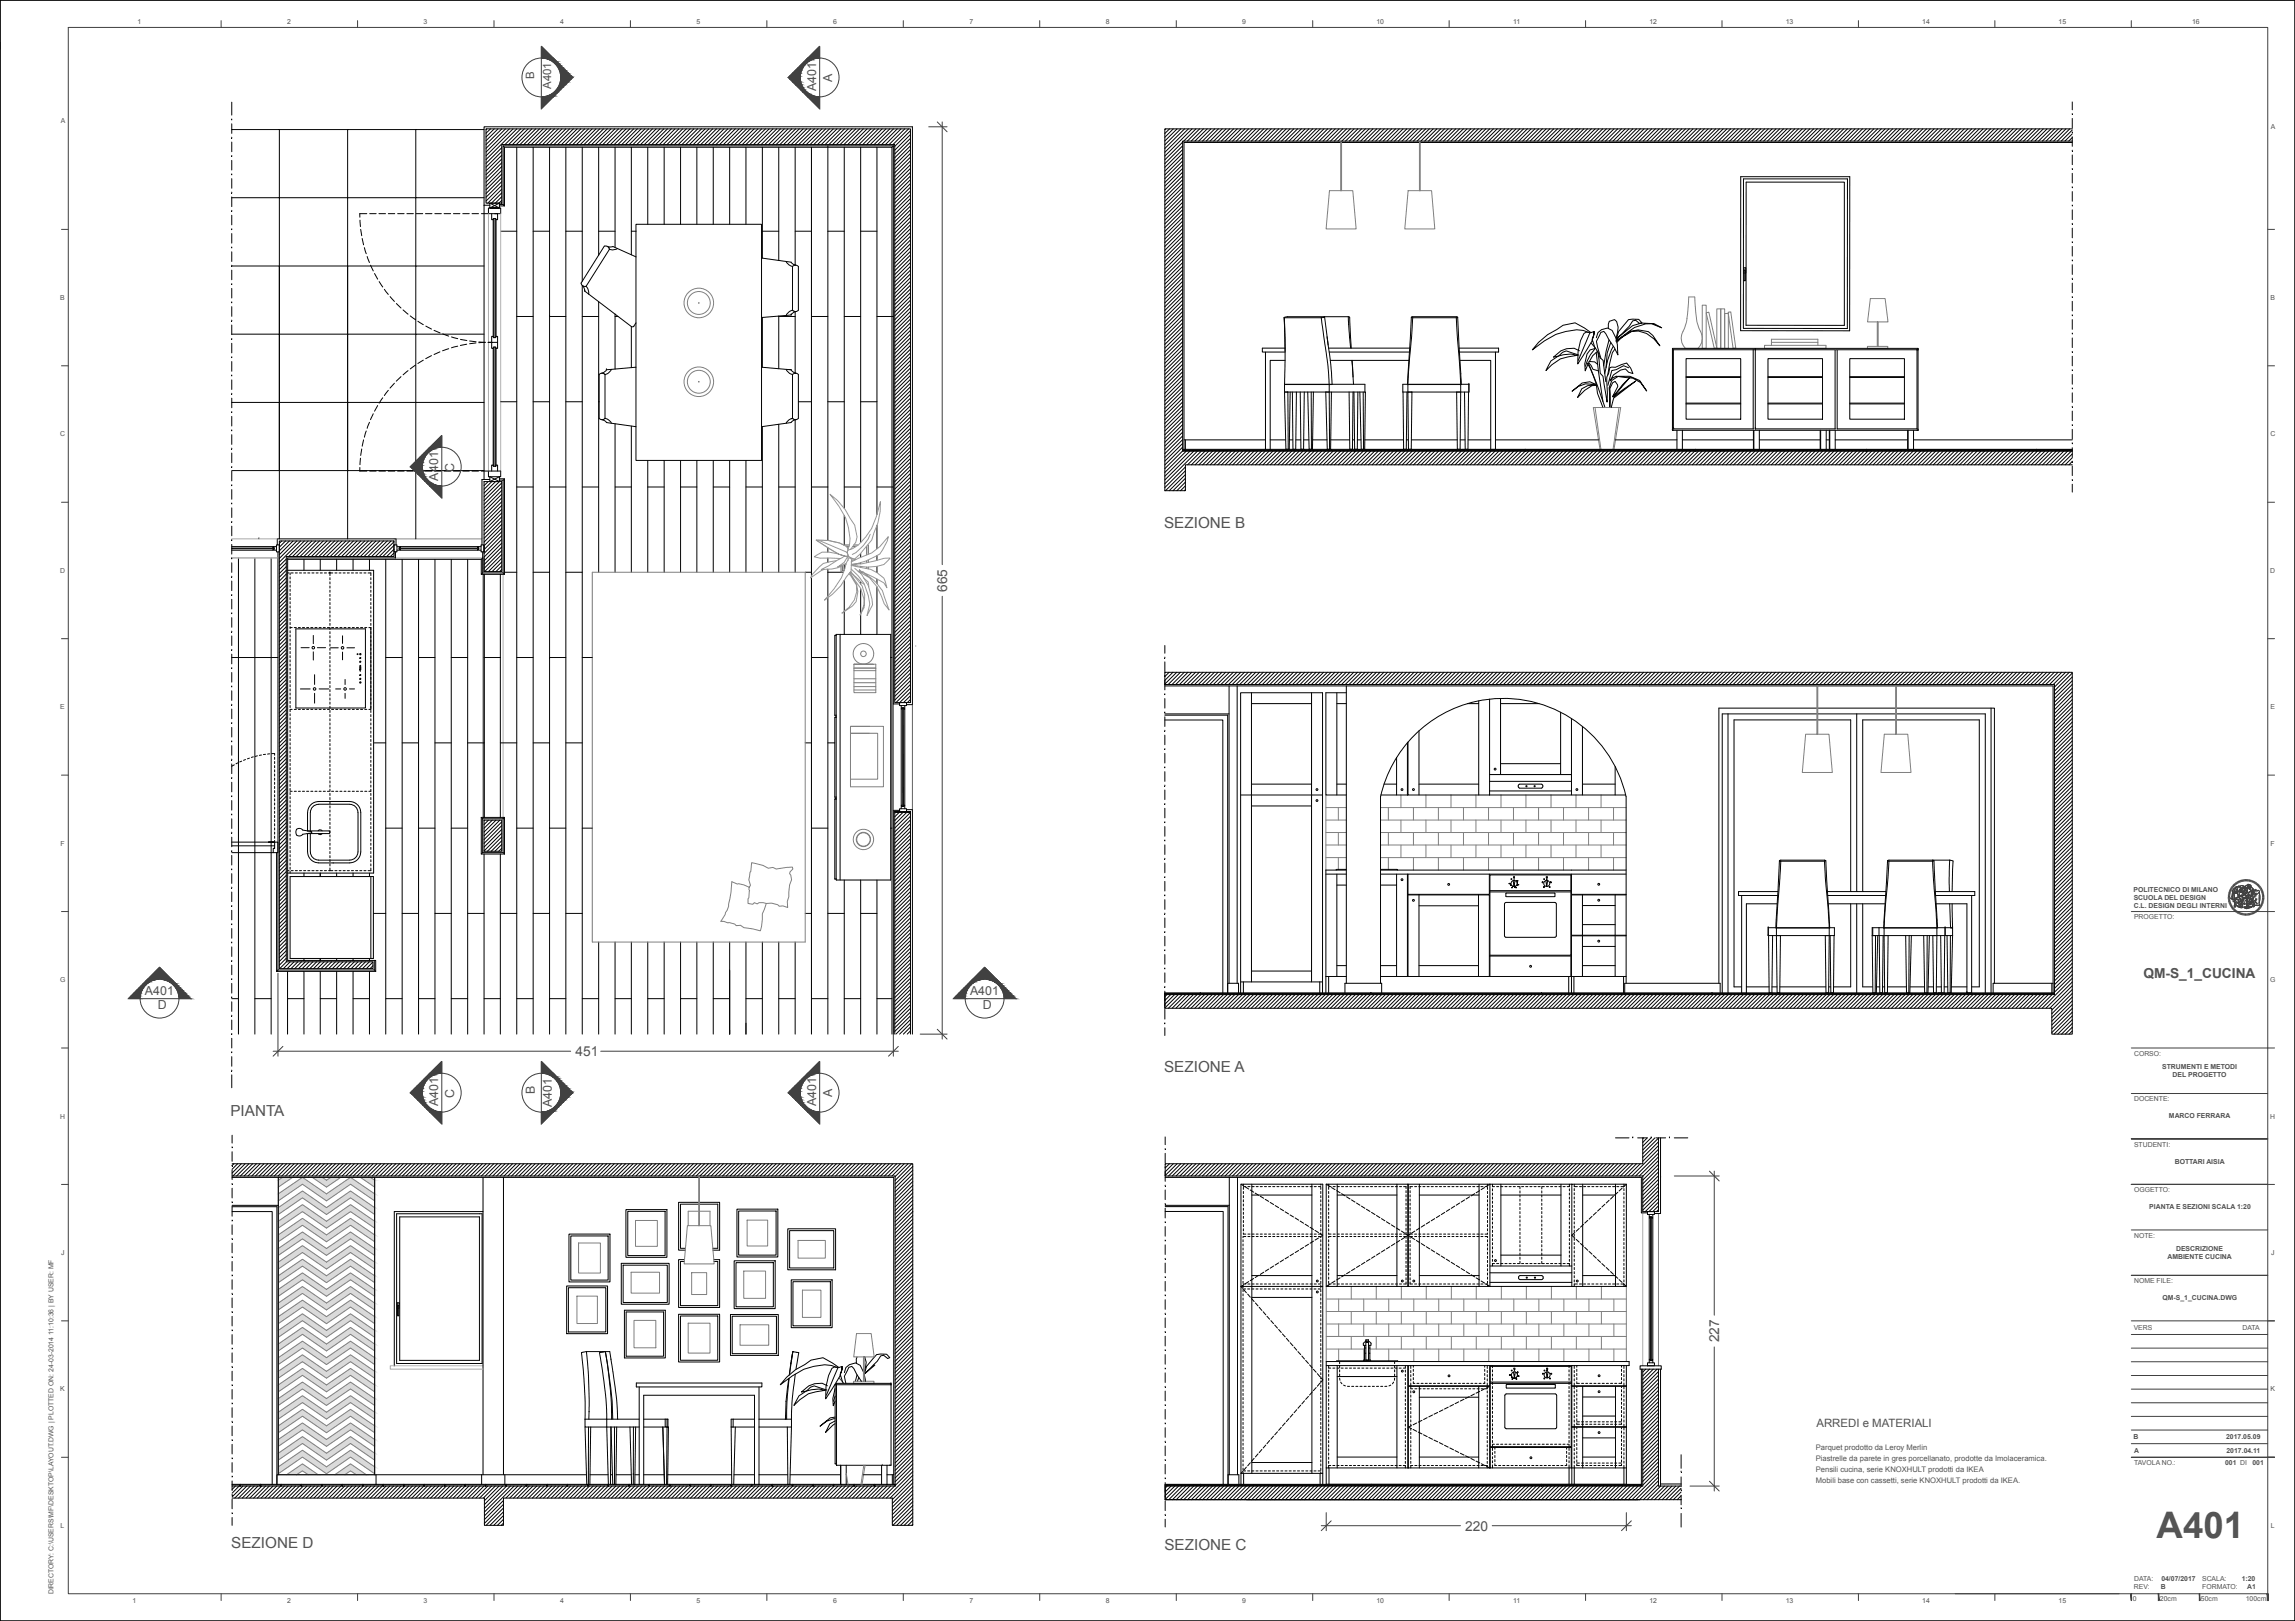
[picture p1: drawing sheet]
<svg xmlns="http://www.w3.org/2000/svg" width="841mm" height="594mm" viewBox="0 0 841 594" stroke-linecap="round" stroke-linejoin="round" font-family="sans-serif">
<defs><g id="words">
<text font-size="13.4" fill="#515151" x="790.3" y="563.6">A401</text>
<g font-size="5.6" fill="#515151">
<text x="426.6" y="193.3">SEZIONE B</text>
<text x="426.6" y="393">SEZIONE A</text>
<text x="84.5" y="408.9">PIANTA</text>
<text x="84.8" y="567.3">SEZIONE D</text>
<text x="426.7" y="567.9">SEZIONE C</text>
</g>
<g font-size="5" fill="#515151">
<text x="347.1" y="216.9" transform="rotate(-90 347.1 216.9)">665</text>
<text x="785.5" y="358.2">QM-S_1_CUCINA</text>
<text x="210.9" y="387">451</text>
<text x="630" y="491.9" transform="rotate(-90 630 491.9)">227</text>
<text x="536.9" y="560.9">220</text>
</g>
<g font-size="4.5" fill="#515151">
<text x="304.9" y="30" transform="rotate(-90 304.9 30)">A</text>
<text x="299.1" y="33.5" transform="rotate(-90 299.1 33.5)">A401</text>
<text x="166.5" y="172.8" transform="rotate(-90 166.5 172.8)">C</text>
<text x="160.6" y="176.1" transform="rotate(-90 160.6 176.1)">A401</text>
<text x="53.1" y="364.5">A401</text>
<text x="355.5" y="364.5">A401</text>
<text x="57.8" y="369.8">D</text>
<text x="360.1" y="369.8">D</text>
<text x="196" y="401" transform="rotate(-90 196 401)">B</text>
<text x="304.9" y="401.9" transform="rotate(-90 304.9 401.9)">A</text>
<text x="160.6" y="405.4" transform="rotate(-90 160.6 405.4)">A401</text>
<text x="166.5" y="402.2" transform="rotate(-90 166.5 402.2)">C</text>
<text x="202.2" y="405.6" transform="rotate(-90 202.2 405.6)">A401</text>
<text x="299.1" y="405.4" transform="rotate(-90 299.1 405.4)">A401</text>
</g>
<g font-size="4.2" fill="#515151">
<text x="195.7" y="29" transform="rotate(-90 195.7 29)">B</text>
<text x="202" y="32.7" transform="rotate(-90 202 32.7)">A401</text>
<text x="665.6" y="522.9">ARREDI e MATERIALI</text>
</g>
<g font-size="2.8" fill="#515151">
<text x="665.4" y="531.2">Parquet prodotto da Leroy Merlin</text>
<text x="665.4" y="535.2">Piastrelle da parete in gres porcellanato, prodotte da Imolaceramica.</text>
<text x="665.4" y="539.3">Pensili cucina, serie KNOXHULT prodotti da IKEA</text>
<text x="665.4" y="543.3">Mobili base con cassetti, serie KNOXHULT prodotti da IKEA.</text>
</g>
<g font-size="2.5" fill="#515151">
<text x="50.4" y="8.8">1</text>
<text x="105.3" y="8.8">2</text>
<text x="155.2" y="8.8">3</text>
<text x="205.3" y="8.8">4</text>
<text x="255.2" y="8.8">5</text>
<text x="305.3" y="8.8">6</text>
<text x="355.2" y="8.8">7</text>
<text x="405.2" y="8.8">8</text>
<text x="455.2" y="8.8">9</text>
<text x="504.4" y="8.8">10</text>
<text x="554.5" y="8.8">11</text>
<text x="604.4" y="8.8">12</text>
<text x="654.4" y="8.8">13</text>
<text x="704.4" y="8.8">14</text>
<text x="754.4" y="8.8">15</text>
<text x="803.3" y="8.8">16</text>
<text x="22.3" y="44.9">A</text>
<text x="832.2" y="47.2">A</text>
<text x="22.1" y="109.9">B</text>
<text x="832" y="109.9">B</text>
<text x="22.1" y="159.9">C</text>
<text x="832" y="159.9">C</text>
<text x="22" y="209.9">D</text>
<text x="831.9" y="209.9">D</text>
<text x="22.1" y="259.9">E</text>
<text x="832" y="259.9">E</text>
<text x="22.1" y="309.9">F</text>
<text x="832.1" y="309.9">F</text>
<text x="781.9" y="326.8">POLITECNICO DI MILANO</text>
<text x="781.9" y="329.8">SCUOLA DEL DESIGN</text>
<text x="781.9" y="332.9">C.L. DESIGN DEGLI INTERNI</text>
<text x="782" y="336.9">PROGETTO:</text>
<text x="22" y="359.9">G</text>
<text x="831.9" y="359.9">G</text>
<text x="782" y="386.9">CORSO:</text>
<text x="792.3" y="391.6">STRUMENTI E METODI</text>
<text x="796.2" y="394.7">DEL PROGETTO</text>
<text x="782" y="403.5">DOCENTE:</text>
<text x="22" y="409.9">H</text>
<text x="794.8" y="409.8">MARCO FERRARA</text>
<text x="831.9" y="409.9">H</text>
<text x="782" y="420.2">STUDENTI:</text>
<text x="796.9" y="426.5">BOTTARI AISIA</text>
<text x="782" y="436.9">OGGETTO:</text>
<text x="787.6" y="443">PIANTA E SEZIONI SCALA 1:20</text>
<text x="782" y="453.5">NOTE:</text>
<text x="22.4" y="459.9">J</text>
<text x="794.3" y="461.3">AMBIENTE CUCINA</text>
<text x="797.4" y="458.3">DESCRIZIONE</text>
<text x="832.3" y="459.9">J</text>
<text x="782" y="470.2">NOME FILE:</text>
<text x="792.4" y="476.3">QM-S_1_CUCINA.DWG</text>
<text x="781.9" y="487.4">VERS</text>
<text x="821.8" y="487.4">DATA</text>
<text x="22.1" y="509.9">K</text>
<text x="832" y="509.9">K</text>
<text x="781.9" y="527.4">B</text>
<text x="815.8" y="527.4">2017.05.09</text>
<text x="782" y="532.4">A</text>
<text x="815.9" y="532.4">2017.04.11</text>
<text x="782.1" y="537">TAVOLA NO.:</text>
<text x="815.4" y="536.9">001 DI</text>
<text x="825.4" y="536.9">001</text>
<text x="22.2" y="559.9">L</text>
<text x="832.1" y="559.9">L</text>
<text x="782" y="579.4">DATA:</text>
<text x="792" y="579.4">04/07/2017</text>
<text x="807" y="579.4">SCALA:</text>
<text x="821.5" y="579.4">1:20</text>
<text x="19.6" y="584.3" transform="rotate(-90 19.6 584.3)">DIRECTORY: C:\USERS\MF\DESKTOP\LAYOUT.DWG | PLOTTED ON: 24-03-2014 11:10:36 | BY USER: MF</text>
<text x="48.6" y="587.4">1</text>
<text x="105.3" y="587.4">2</text>
<text x="155.2" y="587.4">3</text>
<text x="205.3" y="587.4">4</text>
<text x="255.2" y="587.4">5</text>
<text x="305.3" y="587.4">6</text>
<text x="355.2" y="587.4">7</text>
<text x="405.2" y="587.4">8</text>
<text x="455.2" y="587.4">9</text>
<text x="504.4" y="587.4">10</text>
<text x="554.5" y="587.4">11</text>
<text x="604.4" y="587.4">12</text>
<text x="654.4" y="587.4">13</text>
<text x="704.4" y="587.4">14</text>
<text x="754.4" y="587.4">15</text>
<text x="781.5" y="586.5">0</text>
<text x="781.9" y="582.3">REV:</text>
<text x="791.5" y="586.5">20cm</text>
<text x="791.9" y="582.4">B</text>
<text x="806.5" y="586.5">50cm</text>
<text x="807" y="582.4">FORMATO:</text>
<text x="823" y="586.5">100cm</text>
<text x="823.4" y="582.4">A1</text>
</g>
</g></defs>
<g fill="none" stroke="#808080" stroke-width=".37">
<path d="M217 209.7v135.5h78.1v-135.5M312.9 243.4v10.4h8v-10.4h-8h7M312.9 244.8h8M312.9 245.8h8M312.9 248.7h8M312.9 252.8h8M312.9 251.6h8M312.9 250.2h8M311.7 268.7h9.9v16.8h-9.9zM311.7 266.2h12v22.1h-12zM311.7 268.7h6.9M311.7 266.2h6.9"/>
<path d="M311.7 266.2v22.1M485.9 295.9h7.5M485.9 291.3v27.5M490.4 295.9v4.6M505.9 295.9h90M508.8 295.9v4.6M513.4 291.3v4.6M518 295.9v4.6M522.5 291.3v4.6M527.1 295.9v4.6M531.7 291.3v4.6M536.3 295.9v4.6"/>
<path d="M540.9 291.3v4.6M545.5 295.9v4.6M550 291.3v4.6M554.6 295.9v4.6M559.2 291.3v4.6M563.8 295.9v4.6M568.4 291.3v4.6M572.9 295.9v4.6M577.5 291.3v4.6M582.1 295.9v4.6M586.7 291.3v4.6M591.3 295.9v4.6"/>
<path d="M485.9 314.3h7.5M485.9 309.6h7.5M485.9 305.1h7.5M485.9 300.5h7.5M490.4 305.1v4.5M490.4 314.3v4.3M505.9 314.3h90M505.9 309.6h90M505.9 305.1h90M505.9 300.5h90M508.8 305.1v4.5M508.8 314.3v4.3"/>
<path d="M513.4 300.5v4.6M513.4 309.6v4.7M518 305.1v4.5M518 314.3v4.5M522.5 300.5v4.6M522.5 309.6v4.7M527.1 305.1v4.5M527.1 314.3v4.5M531.7 300.5v4.6M531.7 309.6v4.7M536.3 305.1v4.5M536.3 314.3v4.5"/>
<path d="M540.9 300.5v4.6M540.9 309.6v4.7M545.5 305.1v4.5M545.5 314.3v4.5M550 300.5v4.6M550 309.6v4.7M554.6 305.1v4.5M554.6 314.3v4.5M559.2 300.5v4.6M559.2 309.6v4.7M563.8 305.1v4.5M563.8 314.3v4.5"/>
<path d="M568.4 300.5v4.6M568.4 309.6v4.7M572.9 305.1v4.5M572.9 314.3v4.5M577.5 300.5v4.6M577.5 309.6v4.7M582.1 305.1v4.5M582.1 314.3v4.5M586.7 300.5v4.6M586.7 309.6v4.7M591.3 305.1v4.5M591.3 314.3v4.5"/>
<path d="M274.6 325.1l-.2 .8 .3 .6-.3 2.5-.3 .3v1.8l1.8 .3 .5-.6 1.1 .4 .7-.4 2.6 .3 1.9-.2 2.3 .6 .6 .6 1.3-.1 1.7 .5-.1-2.2 .6-1.7 .3-4.3 .7-1.9-.3-1.7-.4-.5 .1-.7 1-1-.1-.8-6 .8-1.1-.6-1.8 .3-1.8-1.1-4.3-1-.3 3.2-.3 .3-.4 2.8 .6 2-.4 .7-2.1-.8-2.3-.3-2-.9-.3 3.8-.9 5.2-1.3 3-1.5 2.5h1.1l1.4 .6 .5-.1 2 .5 .6 .6 1.6-.1 1.1 .8 6.1 1.2 .5-1.6 .3-4.7 1.4-3.7M102 431.4h35.3v109h-35.3zM102 437.5l8.8-6.1 8.8 6.1 8.8-6.1 8.9 6.1M103.6 431.4l-1.6 1.1M107.2 431.4l-5.2 3.6M114.5 431.4l5.1 3.6 5.2-3.6M118.1 431.4l1.5 1.1 1.6-1.1M132.1 431.4l5.2 3.6M135.7 431.4l1.6 1.1M102 440l8.8-6.1 8.8 6.1 8.8-6.1 8.9 6.1M102 442.5l8.8-6.1 8.8 6.1 8.8-6.1 8.9 6.1M102 445l8.8-6.1 8.8 6.1 8.8-6.1 8.9 6.1"/>
<path d="M102 447.5l8.8-6.1 8.8 6.1 8.8-6.1 8.9 6.1M102 450l8.8-6 8.8 6 8.8-6 8.9 6M102 452.5l8.8-6 8.8 6 8.8-6 8.9 6M102 455l8.8-6 8.8 6 8.8-6 8.9 6M102 457.5l8.8-6 8.8 6 8.8-6 8.9 6M607.7 444.7v55.8M102 460l8.8-6 8.8 6 8.8-6 8.9 6M102 462.5l8.8-6 8.8 6 8.8-6 8.9 6M102 465l8.8-6 8.8 6 8.8-6 8.9 6M102 467.5l8.8-6 8.8 6 8.8-6 8.9 6M102 470l8.8-6 8.8 6 8.8-6 8.9 6M102 472.5l8.8-6.1 8.8 6.1 8.8-6.1 8.9 6.1"/>
<path d="M102 475l8.8-6.1 8.8 6.1 8.8-6.1 8.9 6.1M102 477.5l8.8-6.1 8.8 6.1 8.8-6.1 8.9 6.1M102 480l8.8-6.1 8.8 6.1 8.8-6.1 8.9 6.1M486 476h110M486 471.4v27.5M490.6 476v4.6M495.2 471.4v4.6M499.8 476v4.6M504.3 471.4v4.6M508.9 476v4.6M513.5 471.4v4.6M518.1 476v4.6"/>
<path d="M522.7 471.4v4.6M527.2 476v4.6M531.8 471.4v4.6M536.4 476v4.6M541 471.4v4.6M545.6 476v4.6M550.2 471.4v4.6M554.7 476v4.6M559.3 471.4v4.6M563.9 476v4.6M568.5 471.4v4.6M573.1 476v4.6"/>
<path d="M577.6 471.4v4.6M582.3 476v4.6M586.8 471.4v4.6M591.4 476v4.6M596 471.4v27.5M102 482.5l8.8-6.1 8.8 6.1 8.8-6.1 8.9 6.1M102 485l8.8-6.1 8.8 6.1 8.8-6.1 8.9 6.1M102 487.5l8.8-6.1 8.8 6.1 8.8-6.1 8.9 6.1M102 490l8.8-6.1 8.8 6.1 8.8-6.1 8.9 6.1M102 492.5l8.8-6.1 8.8 6.1 8.8-6.1 8.9 6.1M102 495l8.8-6.1 8.8 6.1 8.8-6.1 8.9 6.1M102 497.5l8.8-6 8.8 6 8.8-6 8.9 6"/>
<path d="M486 494.3h14M486 489.7h110M486 485.2h110M486 480.6h110M490.6 485.2v4.5M490.6 494.3v4.4M495.2 480.6v4.6M495.2 489.7v4.6M499.8 485.2v4.5M499.8 494.3v4.4M502 494.3h94M504.3 480.6v4.6"/>
<path d="M504.3 489.7v4.6M508.9 485.2v4.5M508.9 494.3v4.4M513.5 480.6v4.6M513.5 489.7v4.6M518.1 485.2v4.5M518.1 494.3v4.6M522.7 480.6v4.6M522.7 489.7v4.6M527.2 485.2v4.5M527.2 494.3v4.6M531.8 480.6v4.6"/>
<path d="M531.8 489.7v4.6M536.4 485.2v4.5M536.4 494.3v4.6M541 480.6v4.6M541 489.7v4.6M545.6 485.2v4.5M545.6 494.3v4.6M550.2 480.6v4.6M550.2 489.7v4.6M554.7 485.2v4.5M554.7 494.3v4.6M559.3 480.6v4.6"/>
<path d="M559.3 489.7v4.6M563.9 485.2v4.5M563.9 494.3v4.6M568.5 480.6v4.6M568.5 489.7v4.6M573.1 485.2v4.5M573.1 494.3v4.6M577.6 480.6v4.6M577.6 489.7v4.6M582.3 485.2v4.5M582.3 494.3v4.6M586.8 480.6v4.6"/>
<path d="M586.8 489.7v4.6M591.4 485.2v4.5M591.4 494.3v4.6M102 500l8.8-6 8.8 6 8.8-6 8.9 6M102 502.5l8.8-6 8.8 6 8.8-6 8.9 6M102 505l8.8-6 8.8 6 8.8-6 8.9 6M102 507.5l8.8-6 8.8 6 8.8-6 8.9 6M102 510l8.8-6 8.8 6 8.8-6 8.9 6M102 512.5l8.8-6 8.8 6 8.8-6 8.9 6M102 515l8.8-6 8.8 6 8.8-6 8.9 6M102 517.5l8.8-6 8.8 6 8.8-6 8.9 6M102 520l8.8-6.1 8.8 6.1 8.8-6.1 8.9 6.1"/>
<path d="M102 522.5l8.8-6.1 8.8 6.1 8.8-6.1 8.9 6.1M102 525l8.8-6.1 8.8 6.1 8.8-6.1 8.9 6.1M102 527.5l8.8-6.1 8.8 6.1 8.8-6.1 8.9 6.1M102 530l8.8-6.1 8.8 6.1 8.8-6.1 8.9 6.1M102 532.5l8.8-6.1 8.8 6.1 8.8-6.1 8.9 6.1M102 535l8.8-6.1 8.8 6.1 8.8-6.1 8.9 6.1M102 537.5l8.8-6.1 8.8 6.1 8.8-6.1 8.9 6.1M102 540l8.8-6.1 8.8 6.1 8.8-6.1 8.9 6.1M105 540.4l5.8-4 5.8 4M108.7 540.4l2.1-1.4 2.2 1.4M122.7 540.4l5.7-4 5.8 4M126.3 540.4l2.1-1.4 2.2 1.4"/>
</g>
<path d="M179 78.3v94.3M183.5 78.3v94.3M84.9 197.5h16.7M144.4 197.5h32.2M84.9 204.4h17M144.9 204.4h32M176.9 210v90M177.4 210.5v89M184.4 210v90M602 444.4v56.1M177 500.5h-34v1.2h34" fill="none" stroke="#adadad" stroke-width=".37"/>
<g fill="none" stroke="#000" stroke-width=".37">
<path d="M84.9 47.5h92.5M102.4 47.5v25h-17.5M127.4 47.5v25h-25v25M152.4 47.5v25h25M178.4 47.2l-.3 .3M179.8 47.2l-1.7 1.6M181.1 47.2l-3 3M182.5 47.2l-4.4 4.4M183.9 54.1l-5.8 5.8M183.9 55.5l-5.8 5.8M183.9 56.9l-5.8 5.7M183.9 58.3l-5.8 5.7"/>
<path d="M183.9 59.7l-5.8 5.7M183.9 47.2l-5.8 5.8M184.4 53.4l.5 .6v21.5M184.9 54h142v324.9M185.3 47.2l-7.2 7.2M186.7 47.2l-8.6 8.5M188 47.2l-9.9 9.9M189.4 54v324.9M189.4 47.2l-11.3 11.3M190.8 47.2l-5.8 5.8M192.2 47.2l-5.8 5.8M193.6 47.2l-5.8 5.8"/>
<path d="M194.9 47.2l-5.7 5.8M195.4 54v324.9M196.3 47.2l-5.8 5.8M197.7 47.2l-5.8 5.8M199.1 47.2l-5.8 5.8M200.5 47.2l-5.8 5.8M201.4 54v324.9M201.8 47.2l-5.7 5.8M203.2 47.2l-5.8 5.8M204.6 47.2l-5.8 5.8M206 47.2l-5.8 5.8M207.4 47.2l-5.8 5.8"/>
<path d="M207.4 54v324.9M208.7 47.2l-5.7 5.8M210.1 47.2l-5.8 5.8M211.5 47.2l-5.8 5.8M212.9 47.2l-5.8 5.8M213.4 54v49.1M214.3 47.2l-5.8 5.8M215.7 47.2l-5.8 5.8M217 47.2l-5.8 5.8M218.4 47.2l-5.8 5.8M219.4 54v39.5M219.8 47.2l-5.8 5.8"/>
<path d="M221.2 47.2l-5.8 5.8M222.6 47.2l-5.8 5.8M223.9 47.2l-5.8 5.8M225.3 47.2l-5.8 5.8M225.4 54v36.7M226.7 47.2l-5.8 5.8M228.1 47.2l-5.8 5.8M229.5 47.2l-5.8 5.8M230.8 47.2l-5.7 5.8M231.4 54v39.4M232.2 47.2l-5.8 5.8M233.6 47.2l-5.8 5.8"/>
<path d="M235 47.2l-5.8 5.8M236.4 47.2l-5.8 5.8M237.4 54v28.2M237.7 47.2l-5.7 5.8M239.1 47.2l-5.8 5.8M240.5 47.2l-5.8 5.8M241.9 47.2l-5.8 5.8M243.3 47.2l-5.8 5.8M243.4 54v28.2M244.6 47.2l-5.7 5.8M246 47.2l-5.8 5.8M247.4 47.2l-5.8 5.8"/>
<path d="M248.8 47.2l-5.8 5.8M249.4 54v28.2M250.2 47.2l-5.8 5.8M251.5 47.2l-5.7 5.8M252.9 47.2l-5.8 5.8M254.3 47.2l-5.8 5.8M255.4 54v28.2M255.7 47.2l-5.8 5.8M257.1 47.2l-5.8 5.8M258.4 47.2l-5.7 5.8M259.8 47.2l-5.8 5.8M261.2 47.2l-5.8 5.8"/>
<path d="M261.4 54v28.2M262.6 47.2l-5.8 5.8M264 47.2l-5.8 5.8M265.3 47.2l-5.7 5.8M266.7 47.2l-5.8 5.8M267.4 54v28.2M268.1 47.2l-5.8 5.8M269.5 47.2l-5.8 5.8M270.9 47.2l-5.8 5.8M272.2 47.2l-5.7 5.8M273.4 54v28.2M273.6 47.2l-5.8 5.8"/>
<path d="M275 47.2l-5.8 5.8M276.4 47.2l-5.8 5.8M277.8 47.2l-5.8 5.8M279.1 47.2l-5.7 5.8M279.4 54v40.6M280.5 47.2l-5.8 5.8M281.9 47.2l-5.8 5.8M283.3 47.2l-5.8 5.8M284.7 47.2l-5.8 5.8M285.4 54v41.4M286 47.2l-5.7 5.8M287.4 47.2l-5.8 5.8"/>
<path d="M288.8 47.2l-5.8 5.8M290.2 47.2l-5.8 5.8M291.4 54v43.2M291.6 47.2l-5.8 5.8M292.9 47.2l-5.7 5.8M294.3 47.2l-5.7 5.8M295.7 47.2l-5.8 5.8M297.1 47.2l-5.8 5.8M297.4 54v324.9M298.5 47.2l-5.8 5.8M299.8 47.2l-5.7 5.8M301.2 47.2l-5.7 5.8"/>
<path d="M302.6 47.2l-5.8 5.8M303.4 53.4v144.7M304 47.2l-5.8 5.8M305.4 47.2l-5.8 5.8M306.7 47.2l-5.7 5.8M308.1 47.2l-5.7 5.8M309.4 54v132.3M309.5 47.2l-5.8 5.8M310.9 47.2l-5.8 5.8M312.3 47.2l-5.8 5.8M313.6 47.2l-5.7 5.8M315 47.2l-5.7 5.8"/>
<path d="M315.4 54v144.8M316.4 47.2l-5.8 5.8M317.8 47.2l-5.8 5.8M319.2 47.2l-5.8 5.8M320.5 47.2l-5.7 5.8M321.4 54v134.5M321.9 47.2l-5.7 5.8M323.3 47.2l-5.8 5.8M324.7 47.2l-5.8 5.8M326.1 47.2l-5.8 5.8M327.4 53.4h-143v21.6M327.4 53.4v204.6h2.3"/>
<path d="M327.4 53.4l-.5 .6M327.4 47.2l-5.7 5.8M328.8 47.2l-5.7 5.8M330.2 47.2l-5.8 5.8M331.6 47.2l-5.8 5.8M333 47.2l-5.8 5.8M333.6 47.9l-5.7 5.8M333.6 56.2l-5.7 5.8M333.6 52l-5.7 5.8M333.6 49.3l-5.7 5.8M333.6 50.7l-5.7 5.7M333.6 53.4l-5.7 5.8"/>
<path d="M333.6 54.8l-5.7 5.8M333.6 57.6l-5.7 5.7M333.6 58.9l-5.7 5.8M427.2 47.2l-.3 .3M428.6 47.2l-1.7 1.7M429.9 47.2l-3 3.1M431.3 47.2l-4.4 4.5M432.7 47.2l-5.8 5.9M433.4 52.1l-6.5 6.5M433.4 53.4l-6.5 6.6M433.4 54.8l-6.5 6.5M433.4 56.2l-6.5 6.5"/>
<path d="M433.4 57.6l-6.5 6.5M433.4 59l-6.5 6.5M434.1 47.2l-7.2 7.2M435.5 47.2l-8.6 8.6M436.8 47.2l-9.9 10M438.2 47.2l-4.4 4.5M439.6 47.2l-4.5 4.5M441 47.2l-4.5 4.5M442.4 47.2l-4.5 4.5M443.7 47.2l-4.4 4.5M445.1 47.2l-4.4 4.5M446.5 47.2l-4.5 4.5"/>
<path d="M447.9 47.2l-4.5 4.5M449.3 47.2l-4.5 4.5M450.6 47.2l-4.4 4.5M452 47.2l-4.4 4.5M453.4 47.2l-4.5 4.5M454.8 47.2l-4.5 4.5M456.2 47.2l-4.5 4.5M457.5 47.2l-4.4 4.5M458.9 47.2l-4.4 4.5M460.3 47.2l-4.5 4.5M461.7 47.2l-4.5 4.5M463.1 47.2l-4.5 4.5"/>
<path d="M464.4 47.2l-4.4 4.5M465.8 47.2l-4.4 4.5M467.2 47.2l-4.5 4.5M468.6 47.2l-4.5 4.5M470 47.2l-4.5 4.5M471.3 47.2l-4.4 4.5M472.7 47.2l-4.4 4.5M474.1 47.2l-4.5 4.5M475.5 47.2l-4.5 4.5M476.9 47.2l-4.5 4.5M478.2 47.2l-4.4 4.5M479.6 47.2l-4.4 4.5"/>
<path d="M481 47.2l-4.5 4.5M482.4 47.2l-4.5 4.5M483.8 47.2l-4.5 4.5M485.1 47.2l-4.4 4.5M486.5 47.2l-4.4 4.5M487.9 47.2l-4.5 4.5M489.3 47.2l-4.5 4.5M490.7 47.2l-4.5 4.5M492 47.2l-4.4 4.5M493.4 47.2l-4.4 4.5M494.8 47.2l-4.5 4.5M496.2 47.2l-4.5 4.5"/>
<path d="M497.6 47.2l-4.5 4.5M498.9 47.2l-4.4 4.5M500.3 47.2l-4.4 4.5M501.7 47.2l-4.5 4.5M503.1 47.2l-4.5 4.5M504.5 47.2l-4.5 4.5M505.8 47.2l-4.4 4.5M507.2 47.2l-4.4 4.5M508.6 47.2l-4.5 4.5M510 47.2l-4.5 4.5M511.4 47.2l-4.5 4.5M512.7 47.2l-4.4 4.5"/>
<path d="M514.1 47.2l-4.4 4.5M515.5 47.2l-4.5 4.5M516.9 47.2l-4.5 4.5M518.3 47.2l-4.5 4.5M519.6 47.2l-4.4 4.5M521 47.2l-4.4 4.5M522.4 47.2l-4.5 4.5M523.8 47.2l-4.5 4.5M525.2 47.2l-4.5 4.5M526.5 47.2l-4.4 4.5M527.9 47.2l-4.4 4.5M529.3 47.2l-4.5 4.5"/>
<path d="M530.7 47.2l-4.5 4.5M532.1 47.2l-4.5 4.5M533.4 47.2l-4.4 4.5M534.8 47.2l-4.4 4.5M536.2 47.2l-4.5 4.5M537.6 47.2l-4.5 4.5M539 47.2l-4.5 4.5M540.3 47.2l-4.4 4.5M541.7 47.2l-4.4 4.5M543.1 47.2l-4.5 4.5M544.5 47.2l-4.5 4.5M545.9 47.2l-4.5 4.5"/>
<path d="M547.2 47.2l-4.4 4.5M548.6 47.2l-4.4 4.5M550 47.2l-4.5 4.5M551.4 47.2l-4.5 4.5M552.8 47.2l-4.5 4.5M554.1 47.2l-4.4 4.5M555.5 47.2l-4.4 4.5M556.9 47.2l-4.5 4.5M558.3 47.2l-4.5 4.5M559.7 47.2l-4.5 4.5M561 47.2l-4.4 4.5M562.4 47.2l-4.4 4.5"/>
<path d="M563.8 47.2l-4.5 4.5M565.2 47.2l-4.5 4.5M566.6 47.2l-4.5 4.5M568 47.2l-4.5 4.5M569.3 47.2l-4.4 4.5M570.7 47.2l-4.5 4.5M572.1 47.2l-4.5 4.5M573.5 47.2l-4.5 4.5M574.9 47.2l-4.5 4.5M576.2 47.2l-4.4 4.5M577.6 47.2l-4.5 4.5M579 47.2l-4.5 4.5"/>
<path d="M580.4 47.2l-4.5 4.5M581.8 47.2l-4.5 4.5M583.1 47.2l-4.4 4.5M584.5 47.2l-4.5 4.5M585.9 47.2l-4.5 4.5M587.3 47.2l-4.5 4.5M588.7 47.2l-4.5 4.5M590 47.2l-4.4 4.5M591.4 47.2l-4.5 4.5M592.8 47.2l-4.5 4.5M594.2 47.2l-4.5 4.5M595.6 47.2l-4.5 4.5"/>
<path d="M596.9 47.2l-4.4 4.5M598.3 47.2l-4.5 4.5M599.7 47.2l-4.5 4.5M601.1 47.2l-4.5 4.5M602.5 47.2l-4.5 4.5M603.8 47.2l-4.4 4.5M605.2 47.2l-4.5 4.5M606.6 47.2l-4.5 4.5M608 47.2l-4.5 4.5M609.4 47.2l-4.5 4.5M610.7 47.2l-4.4 4.5M612.1 47.2l-4.5 4.5"/>
<path d="M613.5 47.2l-4.5 4.5M614.9 47.2l-4.5 4.5M616.3 47.2l-4.5 4.5M617.6 47.2l-4.4 4.5M619 47.2l-4.5 4.5M620.4 47.2l-4.5 4.5M621.8 47.2l-4.5 4.5M623.2 47.2l-4.5 4.5M624.5 47.2l-4.4 4.5M625.9 47.2l-4.5 4.5M627.3 47.2l-4.5 4.5M628.7 47.2l-4.5 4.5"/>
<path d="M630.1 47.2l-4.5 4.5M631.5 47.2l-4.5 4.5M632.8 47.2l-4.5 4.5M634.2 47.2l-4.5 4.5M635.6 47.2l-4.5 4.5M637 47.2l-4.5 4.5M638.4 47.2l-4.5 4.5M639.7 47.2l-4.5 4.5M641.1 47.2l-4.5 4.5M642.5 47.2l-4.5 4.5M643.9 47.2l-4.5 4.5M645.3 47.2l-4.5 4.5"/>
<path d="M646.6 47.2l-4.5 4.5M648 47.2l-4.5 4.5M649.4 47.2l-4.5 4.5M650.8 47.2l-4.5 4.5M652.2 47.2l-4.5 4.5M653.5 47.2l-4.5 4.5M654.9 47.2l-4.5 4.5M656.3 47.2l-4.5 4.5M657.7 47.2l-4.5 4.5M659.1 47.2l-4.5 4.5M660.4 47.2l-4.5 4.5M661.8 47.2l-4.5 4.5"/>
<path d="M663.2 47.2l-4.5 4.5M664.6 47.2l-4.5 4.5M666 47.2l-4.5 4.5M667.3 47.2l-4.5 4.5M668.7 47.2l-4.5 4.5M670.1 47.2l-4.5 4.5M671.5 47.2l-4.5 4.5M672.9 47.2l-4.5 4.5M674.2 47.2l-4.5 4.5M675.6 47.2l-4.5 4.5M677 47.2l-4.5 4.5M678.4 47.2l-4.5 4.5"/>
<path d="M679.8 47.2l-4.5 4.5M681.1 47.2l-4.4 4.5M682.5 47.2l-4.5 4.5M683.9 47.2l-4.5 4.5M685.3 47.2l-4.5 4.5M686.7 47.2l-4.5 4.5M688 47.2l-4.4 4.5M689.4 47.2l-4.5 4.5M690.8 47.2l-4.5 4.5M692.2 47.2l-4.5 4.5M693.6 47.2l-4.5 4.5M695 47.2l-4.5 4.5"/>
<path d="M696.3 47.2l-4.5 4.5M697.7 47.2l-4.5 4.5M699.1 47.2l-4.5 4.5M700.5 47.2l-4.5 4.5M701.9 47.2l-4.5 4.5M703.2 47.2l-4.5 4.5M704.6 47.2l-4.5 4.5M706 47.2l-4.5 4.5M707.4 47.2l-4.5 4.5M708.8 47.2l-4.5 4.5M710.1 47.2l-4.5 4.5M711.5 47.2l-4.5 4.5"/>
<path d="M712.9 47.2l-4.5 4.5M714.3 47.2l-4.5 4.5M715.7 47.2l-4.5 4.5M717 47.2l-4.5 4.5M718.4 47.2l-4.5 4.5M719.8 47.2l-4.5 4.5M721.2 47.2l-4.5 4.5M722.6 47.2l-4.5 4.5M723.9 47.2l-4.5 4.5M725.3 47.2l-4.5 4.5M726.7 47.2l-4.5 4.5M728.1 47.2l-4.5 4.5"/>
<path d="M729.5 47.2l-4.5 4.5M730.8 47.2l-4.5 4.5M732.2 47.2l-4.5 4.5M733.6 47.2l-4.5 4.5M735 47.2l-4.5 4.5M736.4 47.2l-4.5 4.5M737.7 47.2l-4.5 4.5M739.1 47.2l-4.5 4.5M740.5 47.2l-4.5 4.5M741.9 47.2l-4.5 4.5M743.3 47.2l-4.5 4.5M744.6 47.2l-4.5 4.5"/>
<path d="M746 47.2l-4.5 4.5M747.4 47.2l-4.5 4.5M748.8 47.2l-4.5 4.5M750.2 47.2l-4.5 4.5M751.5 47.2l-4.5 4.5M752.9 47.2l-4.5 4.5M754.3 47.2l-4.5 4.5M755.7 47.2l-4.5 4.5M757.1 47.2l-4.5 4.5M758.5 47.2l-4.6 4.5M759.4 47.6l-4.1 4.1M759.4 49l-2.7 2.7"/>
<path d="M759.4 50.4l-1.3 1.3M131.8 78.3h2.6M135.5 78.3h2.3M138.9 78.3h2.4M142.3 78.3h2.4M145.7 78.3h2.4M149.1 78.3h2.4M152.5 78.3h2.4M155.9 78.3h2.4M159.3 78.3h2.4M162.7 78.3h2.4M166.2 78.3h2.3"/>
<path d="M169.6 78.3h2.4M173 78.3h2.4M176.4 78.3h2.6M177.4 75.2v-28.7h157v211.7h-2.2M177.4 75.2v100.5M177.4 75.2h2.1M179.5 76.2l3.5-1.8v1.8h-1.8h2.3v2.1h-4.5M180.2 78.3v2.2h.6v-.4h.9v.4h.6v-2.2h-1.1M183 76.2l-3.5-1.8v1.8h1.7h-2.2v2.1M183 75h1.4M183.9 61l-5.8 5.8M183.9 62.4l-5.8 5.8"/>
<path d="M183.9 63.8l-5.8 5.7M183.9 65.2l-5.8 5.7M183.9 66.6l-5.8 5.7M183.9 67.9l-5.8 5.8M183.9 69.3l-5.2 5.1M183.9 70.7l-3.8 3.7M183.9 72.1l-2.4 2.3M183.9 73.5l-1.1 .9M184.4 75l.5 .5h-1.9M333.6 75.5l-5.7 5.8M333.6 79.7l-5.7 5.7M333.6 60.3l-5.7 5.8"/>
<path d="M333.6 61.7l-5.7 5.8M333.6 63.1l-5.7 5.8M333.6 64.5l-5.7 5.7M333.6 65.8l-5.7 5.8M333.6 67.2l-5.7 5.8M333.6 68.6l-5.7 5.8M333.6 70l-5.7 5.8M333.6 71.4l-5.7 5.7M333.6 72.7l-5.7 5.8M333.6 74.1l-5.7 5.8M333.6 76.9l-5.7 5.8M333.6 78.3l-5.7 5.7"/>
<path d="M433.4 60.3l-6.5 6.6M433.4 61.7l-6.5 6.5M433.4 63.1l-6.5 6.5M433.4 64.5l-6.5 6.5M433.4 65.9l-6.5 6.5M433.4 67.2l-6.5 6.6M433.4 68.6l-6.5 6.5M433.4 70l-6.5 6.5M433.4 71.4l-6.5 6.5M433.4 72.8l-6.5 6.5M433.4 74.1l-6.5 6.6M433.4 75.5l-6.5 6.5"/>
<path d="M433.4 76.9l-6.5 6.5M433.4 78.3l-6.5 6.5M433.4 79.7l-6.5 6.5M84.9 97.5h17.5v24.9v-24.9h25v24.9v-24.9h25v-25h-25v25M177.4 97.5h-25v24.9h-25v25.1v-25.1h-25v25.1v-25.1h-17.5M180.7 80.5v42.8M181 80.1v43.6M181.5 80.1v43.6M181.8 80.5v42.8M183.5 84.7h5.9M195.4 84.7h6M207.4 84.7h6"/>
<path d="M219.4 84.7h6M221.5 90.2l-8.6 13.5M223 90.7l.2 .3M223.3 91.4l-8.5 13.5-1.3-.2 .1 .1M224.6 90.3l8.5 3.8M231.4 84.7h1.7M233.1 82.2h46v86.5h-46zM279.1 94.6l10.8 1.5M279.4 84.7h6M291.3 97.2l-.9 .4v16l.3 .3M291.4 84.7h6M292.6 97.6v16"/>
<path d="M303.4 84.7h6M315.4 84.7h6M333.6 81l-5.7 5.8M333.6 82.4l-5.7 5.8M333.6 83.8l-5.7 5.8M333.6 85.2l-5.7 5.7M333.6 86.6l-5.7 5.7M333.6 87.9l-5.7 5.8M333.6 89.3l-5.7 5.8M333.6 90.7l-5.7 5.8M333.6 92.1l-5.7 5.7M333.6 93.5l-5.7 5.7"/>
<path d="M333.6 94.8l-5.7 5.8M333.6 96.2l-5.7 5.8M333.6 97.6l-5.7 5.8M333.6 99l-5.7 5.7M433.4 81l-6.5 6.6M433.4 82.4l-6.5 6.5M433.4 83.8l-6.5 6.5M433.4 85.2l-6.5 6.5M433.4 86.6l-6.5 6.5M433.4 87.9l-6.5 6.6M433.4 89.3l-6.5 6.5M433.4 90.7l-6.5 6.5"/>
<path d="M433.4 92.1l-6.5 6.5M433.4 93.5l-6.5 6.5M433.4 94.8l-6.5 6.6M433.4 96.2l-6.5 6.5M433.4 97.6l-6.5 6.5M433.4 99l-6.5 6.5M189.4 116h6M201.4 116h6M213.4 104.6v274.3M213.4 116h6M214.3 106.7h.1M214.3 106.7l17.1 13v15"/>
<path d="M219.4 110.6v99.1M225.4 115.1v20.1M225.4 116h1.1M233.1 118.3l-.9 1.3M279.4 116.4v18.2M285.4 115.8v19.3M285.4 116h6M289.9 115.4h.1M289.9 115.4l-10.8 1M291 114.1l.7 .1h-.3M291.4 114.2v22.6M297.4 116h6"/>
<path d="M309.4 116h6M321.4 116h6M333.6 103.1l-5.7 5.8M333.6 107.3l-5.7 5.7M333.6 100.4l-5.7 5.7M333.6 101.7l-5.7 5.8M333.6 104.5l-5.7 5.8M333.6 105.9l-5.7 5.7M333.6 108.6l-5.7 5.8M333.6 110l-5.7 5.8M333.6 111.4l-5.7 5.8M333.6 112.8l-5.7 5.7"/>
<path d="M333.6 114.2l-5.7 5.7M333.6 115.5l-5.7 5.8M333.6 116.9l-5.7 5.8M333.6 118.3l-5.7 5.8M333.6 119.7l-5.7 5.7M433.4 100.4l-6.5 6.5M433.4 101.7l-6.5 6.6M433.4 103.1l-6.5 6.5M433.4 104.5l-6.5 6.5M433.4 105.9l-6.5 6.5M433.4 107.3l-6.5 6.5M433.4 108.6l-6.5 6.6"/>
<path d="M433.4 110l-6.5 6.5M433.4 111.4l-6.5 6.5M433.4 112.8l-6.5 6.5M433.4 114.2l-6.5 6.5M433.4 115.5l-6.5 6.6M433.4 116.9l-6.5 6.5M433.4 118.3l-6.5 6.5M433.4 119.7l-6.5 6.5M177.4 122.4h-25v25.1h25M180.2 125.5v-2.2h.6v.4h.9v-.4h.6v2.2M180.2 125.5h2.1v2.2h-.6v-.5h-.9v.5h-.6zM180.7 127.7v42.7"/>
<path d="M181 127.2v43.7M181.5 127.2v43.7M181.8 127.7v42.7M219.5 137.3v16M220.7 136.7l-.2 .1h.7M221.5 137l.2 .3v16l-.9 .5M222.2 135.5h.1M233.1 134.6l-10.9 .9M279.1 134.6l10.8 .9M291.3 136.8l-.9 .5v16l.3 .2M291.4 136.7l.4 .1M292.6 137.3v16"/>
<path d="M333.6 130.7l-5.7 5.8M333.6 134.9l-5.7 5.7M333.6 121.1l-5.7 5.7M333.6 122.4l-5.7 5.8M333.6 123.8l-5.7 5.8M333.6 125.2l-5.7 5.8M333.6 126.6l-5.7 5.7M333.6 128l-5.7 5.7M333.6 129.3l-5.7 5.8M333.6 132.1l-5.7 5.8M333.6 133.5l-5.7 5.7M333.6 136.2l-5.7 5.8"/>
<path d="M333.6 137.6l-5.7 5.8M333.6 139l-5.7 5.8M433.4 123.8l-6.5 6.5M433.4 128l-6.5 6.5M433.4 130.7l-6.5 6.5M433.4 134.9l-6.5 6.5M433.4 121.1l-6.5 6.5M433.4 122.4l-6.5 6.6M433.4 125.2l-6.5 6.5M433.4 126.6l-6.5 6.5M433.4 129.3l-6.5 6.6M433.4 132.1l-6.5 6.5"/>
<path d="M433.4 133.5l-6.5 6.5M433.4 136.2l-6.5 6.6M433.4 137.6l-6.5 6.5M433.4 139l-6.5 6.5M84.9 147.5h17.5v24.9v-24.9h25v24.9v-24.9h25v24.9h-25v25.1M183.5 147.2h5.9M195.4 147.2h6M207.4 147.2h6M219.4 147.2h.1M222.2 154.8l10.9 1.6M225.4 155.3v54.4M231.4 156.1v53.6"/>
<path d="M279.4 156.3v53.4M285.4 155.5v54.2M289.9 154.8l-10.8 1.6M291 153.7l.3 .1M291.4 153.8v55.9M292.6 147.2h4.8M303.4 147.2h6M315.4 147.2h6M333.6 151.4l-5.7 5.8M333.6 155.6l-5.7 5.7M333.6 158.3l-5.7 5.8M333.6 140.4l-5.7 5.7"/>
<path d="M333.6 141.8l-5.7 5.7M333.6 143.2l-5.7 5.7M333.6 144.5l-5.7 5.8M333.6 145.9l-5.7 5.8M333.6 147.3l-5.7 5.7M333.6 148.7l-5.7 5.7M333.6 150.1l-5.7 5.7M333.6 152.8l-5.7 5.8M333.6 154.2l-5.7 5.7M333.6 157l-5.7 5.7M333.6 159.7l-5.7 5.8M433.4 140.4l-6.5 6.5"/>
<path d="M433.4 141.8l-6.5 6.5M433.4 143.2l-6.5 6.5M433.4 144.5l-6.5 6.5M433.4 145.9l-6.5 6.5M433.4 147.3l-6.5 6.5M433.4 148.7l-6.5 6.5M433.4 150.1l-6.5 6.5M433.4 151.4l-6.5 6.5M433.4 152.8l-6.5 6.5M433.4 154.2l-6.5 6.5M433.4 155.6l-6.5 6.5M433.4 157l-6.5 6.5"/>
<path d="M433.4 158.3l-6.5 6.5M433.4 159.7l-6.5 6.5M84.9 172.4h42.5M102.4 172.4v25.1M131.8 172.6h2.6M135.5 172.6h2.3M138.9 172.6h2.4M142.3 172.6h2.4M145.7 172.6h2.4M149.1 172.6h2.4M152.5 172.6h2.4M155.9 172.6h2.4"/>
<path d="M159.3 172.6h2.4M162.7 172.6h2.4M166.2 172.6h2.3M169.6 172.6h2.4M173 172.6h2.4M176.4 172.6h2.6v2.1h4.5v-2.1M177.4 172.4h-25v25.1M177.4 176.5h6.5v32.9h-6.5zM177.5 176.5l-.1 .1M178.9 176.5l-1.5 1.4M179.5 174.7l3.5 1.8h-3.5zM179.5 175.7h-2.9v24"/>
<path d="M179.5 176.5l3.5-1.8v1.8M180.2 172.6v-2.2h.6v.5h.9v-.5h.6v2.2M180.2 176.5l-2.8 2.8M181.6 176.5l-4.2 4.2M183 175.5h1.9v35h-8.5M183 176.5l-5.6 5.6M183 176h1.4M183.9 177l-6.5 6.5M183.9 178.3l-6.5 6.5M183.9 179.7l-6.5 6.5M184.4 176v34M184.9 175.5l-.5 .5"/>
<path d="M189.4 178.5h6M201.4 178.5h6M213.4 178.5h6M225.4 178.5h6M237.4 168.7v41M237.4 178.5h6M243.4 168.7v41M249.4 168.7v41M249.4 178.5h6M255.4 168.7v41M261.4 168.7v41M261.4 178.5h6"/>
<path d="M267.4 168.7v41M273.4 168.7v41M273.4 178.5h6M285.4 178.5h6M297.4 178.5h6M309.4 178.5h6M321.4 178.5h6M333.6 161.1l-5.7 5.8M333.6 162.5l-5.7 5.7M333.6 163.9l-5.7 5.7M333.6 165.2l-5.7 5.8M333.6 166.6l-5.7 5.8"/>
<path d="M333.6 168l-5.7 5.8M333.6 169.4l-5.7 5.7M333.6 170.8l-5.7 5.7M333.6 172.1l-5.7 5.8M333.6 173.5l-5.7 5.8M333.6 174.9l-5.7 5.8M333.6 176.3l-5.7 5.7M333.6 177.7l-5.7 5.7M333.6 179l-5.7 5.8M433.4 161.1l-6.5 6.5M433.4 162.5l-6.5 6.5M433.4 163.9l-6.5 6.5"/>
<path d="M433.4 165.2l-6.5 6.5M434.4 171.1l-7.5 7.6M434.4 172.5l-7.3 7.3M434.4 173.9l-5.9 5.9M434.4 175.3l-4.5 4.5M434.4 176.7l-3.1 3.1M434.4 178l-1.8 1.8M434.4 179.4l-.4 .4M434.7 165.3l-7.8 7.8M436 165.3l-9.1 9.2M437.4 165.3l-10.5 10.6M438.8 165.3l-11.9 12"/>
<path d="M440.2 165.3l-5 5M441.6 165.3l-5 5M442.9 165.3l-5 5M444.3 165.3l-5 5M445.7 165.3l-5 5M447.1 165.3l-5 5M448.5 165.3l-5 5M449.8 165.3l-5 5M451.2 165.3l-5 5M452.6 165.3l-5 5M454 165.3l-5 5M455.4 165.3l-5 5"/>
<path d="M456.7 165.3l-5 5M458.1 165.3l-5 5M459.5 165.3l-5 5M460.9 165.3l-5 5M462.3 165.3l-5 5M463.6 165.3l-5 5M465 165.3l-5 5M466.4 165.3l-5 5M467.8 165.3l-5 5M469.2 165.3l-5 5M470.5 165.3l-5 5M471.9 165.3l-5 5"/>
<path d="M473.3 165.3l-5 5M474.7 165.3l-5 5M476.1 165.3l-5 5M477.4 165.3l-5 5M478.8 165.3l-5 5M480.2 165.3l-5 5M481.6 165.3l-5 5M483 165.3l-5 5M484.3 165.3l-5 5M485.7 165.3l-5 5M487.1 165.3l-5 5M488.5 165.3l-5 5"/>
<path d="M489.9 165.3l-5 5M491.2 165.3l-5 5M492.6 165.3l-5 5M494 165.3l-5 5M495.4 165.3l-5 5M496.8 165.3l-5 5M498.1 165.3l-5 5M499.5 165.3l-5 5M500.9 165.3l-5 5M502.3 165.3l-5 5M503.7 165.3l-5 5M505 165.3l-5 5"/>
<path d="M506.4 165.3l-5 5M507.8 165.3l-5 5M509.2 165.3l-5 5M510.6 165.3l-5 5M511.9 165.3l-5 5M513.3 165.3l-5 5M514.7 165.3l-5 5M516.1 165.3l-5 5M517.5 165.3l-5 5M518.8 165.3l-5 5M520.2 165.3l-5 5M521.6 165.3l-5 5"/>
<path d="M523 165.3l-5 5M524.4 165.3l-5 5M525.7 165.3l-5 5M527.1 165.3l-5 5M528.5 165.3l-5 5M529.9 165.3l-5 5M531.3 165.3l-5 5M532.6 165.3l-5 5M534 165.3l-5 5M535.4 165.3l-5 5M536.8 165.3l-5 5M538.2 165.3l-5 5"/>
<path d="M539.5 165.3l-5 5M540.9 165.3l-5 5M542.3 165.3l-5 5M543.7 165.3l-5 5M545.1 165.3l-5 5M546.4 165.3l-5 5M547.8 165.3l-5 5M549.2 165.3l-5 5M550.6 165.3l-5 5M552 165.3l-5 5M553.3 165.3l-5 5M554.7 165.3l-5 5"/>
<path d="M556.1 165.3l-5 5M557.5 165.3l-5 5M558.9 165.3l-5 5M560.2 165.3l-4.9 5M561.6 165.3l-5 5M563 165.3l-5 5M564.4 165.3l-5 5M565.8 165.3l-5 5M567.1 165.3l-4.9 5M568.5 165.3l-5 5M569.9 165.3l-5 5M571.3 165.3l-5 5"/>
<path d="M572.7 165.3l-5 5M574 165.3l-4.9 5M575.4 165.3l-5 5M576.8 165.3l-5 5M578.2 165.3l-5 5M579.6 165.3l-5 5M580.9 165.3l-4.9 5M582.3 165.3l-5 5M583.7 165.3l-5 5M585.1 165.3l-5 5M586.5 165.3l-5 5M587.8 165.3l-4.9 5"/>
<path d="M589.2 165.3l-5 5M590.6 165.3l-5 5M592 165.3l-5 5M593.4 165.3l-5 5M594.8 165.3l-5 5M596.1 165.3l-5 5M597.5 165.3l-5 5M598.9 165.3l-5 5M600.3 165.3l-5 5M601.7 165.3l-5 5M603 165.3l-5 5M604.4 165.3l-5 5"/>
<path d="M605.8 165.3l-5 5M607.2 165.3l-5 5M608.6 165.3l-5 5M609.9 165.3l-5 5M611.3 165.3l-5 5M612.7 165.3l-5 5M614.1 165.3l-5 5M615.5 165.3l-5 5M616.8 165.3l-5 5M618.2 165.3l-5 5M619.6 165.3l-5 5M621 165.3l-5 5"/>
<path d="M622.4 165.3l-5 5M623.7 165.3l-4.9 5M625.1 165.3l-5 5M626.5 165.3l-5 5M627.9 165.3l-5 5M629.3 165.3l-5 5M630.6 165.3l-4.9 5M632 165.3l-5 5M633.4 165.3l-5 5M634.8 165.3l-5 5M636.2 165.3l-5 5M637.5 165.3l-4.9 5"/>
<path d="M638.9 165.3l-5 5M640.3 165.3l-5 5M641.7 165.3l-5 5M643.1 165.3l-5 5M644.4 165.3l-4.9 5M645.8 165.3l-5 5M647.2 165.3l-5 5M648.6 165.3l-5 5M650 165.3l-5 5M651.3 165.3l-4.9 5M652.7 165.3l-5 5M654.1 165.3l-5 5"/>
<path d="M655.5 165.3l-5 5M656.9 165.3l-5 5M658.2 165.3l-4.9 5M659.6 165.3l-5 5M661 165.3l-5 5M662.4 165.3l-5 5M663.8 165.3l-5 5M665.1 165.3l-4.9 5M666.5 165.3l-5 5M667.9 165.3l-5 5M669.3 165.3l-5 5M670.7 165.3l-5 5"/>
<path d="M672 165.3l-4.9 5M673.4 165.3l-5 5M674.8 165.3l-5 5M676.2 165.3l-5 5M677.6 165.3l-5 5M678.9 165.3l-4.9 5M680.3 165.3l-5 5M681.7 165.3l-5 5M683.1 165.3l-5 5M684.5 165.3l-5 5M685.8 165.3l-4.9 5M687.2 165.3l-4.9 5"/>
<path d="M688.6 165.3l-5 5M690 165.3l-5 5M691.4 165.3l-5 5M692.7 165.3l-4.9 5M694.1 165.3l-4.9 5M695.5 165.3l-5 5M696.9 165.3l-5 5M698.3 165.3l-5 5M699.6 165.3l-4.9 5M701 165.3l-4.9 5M702.4 165.3l-5 5M703.8 165.3l-5 5"/>
<path d="M705.2 165.3l-5 5M706.5 165.3l-4.9 5M707.9 165.3l-4.9 5M709.3 165.3l-5 5M710.7 165.3l-5 5M712.1 165.3l-5 5M713.4 165.3l-4.9 5M714.8 165.3l-4.9 5M716.2 165.3l-5 5M717.6 165.3l-5 5M719 165.3l-5 5M720.4 165.3l-5 5"/>
<path d="M721.7 165.3l-4.9 5M723.1 165.3l-5 5M724.5 165.3l-5 5M725.9 165.3l-5 5M727.3 165.3l-5 5M728.6 165.3l-4.9 5M730 165.3l-5 5M731.4 165.3l-5 5M732.8 165.3l-5 5M734.2 165.3l-5 5M735.5 165.3l-4.9 5M736.9 165.3l-5 5"/>
<path d="M738.3 165.3l-5 5M739.7 165.3l-5 5M741.1 165.3l-5 5M742.4 165.3l-4.9 5M743.8 165.3l-5 5M745.2 165.3l-5 5M746.6 165.3l-5 5M748 165.3l-5 5M749.3 165.3l-4.9 5M750.7 165.3l-5 5M752.1 165.3l-5 5M753.5 165.3l-5 5"/>
<path d="M754.9 165.3l-5 5M756.2 165.3l-4.9 5M757.6 165.3l-5 5M759 165.3l-5 5M759.4 166.3l-4 4M759.4 167.7l-2.6 2.6M759.4 169.1l-1.2 1.2M94.9 197.5h.1M101.6 199.7v-2.2h43.5v2.2M103.3 198.2l-.9 .9M104.7 198.2l-2.3 2.3M106.1 198.2l-3.7 3.7"/>
<path d="M107.4 198.2l-5 5.1M108.8 198.2l-6.4 6.4M110.2 198.2l-7.8 7.8M111.6 198.2l-5.8 5.7M113 198.2l-5.8 5.7M114.3 198.2l-5.8 5.7M115.7 198.2l-5.8 5.7M117.1 198.2l-5.8 5.7M118.5 198.2l-5.8 5.7M119.9 198.2l-5.8 5.7M121.2 198.2l-5.8 5.7M122.6 198.2l-5.8 5.7"/>
<path d="M124 198.2l-5.8 5.7M125.4 198.2l-5.8 5.7M126.8 198.2l-5.8 5.7M128.1 198.2l-5.8 5.7M129.5 198.2l-5.8 5.7M130.9 198.2l-5.8 5.7M132.3 198.2l-5.8 5.7M133.7 198.2l-5.8 5.7M135 198.2l-5.8 5.7M136.4 198.2l-5.8 5.7M137.8 198.2l-5.8 5.7M139.2 198.2l-5.8 5.7"/>
<path d="M140.6 198.2l-5.8 5.7M141.9 198.2l-5.7 5.7M143.3 198.2l-5.8 5.7M144.4 198.5l-5.5 5.4M144.4 199.9l-4.1 4M183.9 181.1l-6.5 6.5M183.9 182.5l-6.5 6.5M183.9 183.9l-6.5 6.5M183.9 185.2l-6.5 6.5M183.9 186.6l-6.5 6.5M183.9 188l-6.5 6.5M183.9 189.4l-6.5 6.5"/>
<path d="M183.9 190.8l-6.5 6.5M183.9 192.1l-6.5 6.5M183.9 193.5l-6.5 6.5M183.9 194.9l-6.5 6.5M183.9 196.3l-6.5 6.5M183.9 197.7l-6.5 6.5M183.9 199l-6.5 6.5M309.4 188.9v10.9M321.4 192.5v8.6M333.6 192.8l-5.7 5.8M333.6 180.4l-5.7 5.8M333.6 181.8l-5.7 5.8"/>
<path d="M333.6 183.2l-5.7 5.7M333.6 184.6l-5.7 5.7M333.6 185.9l-5.7 5.8M333.6 187.3l-5.7 5.8M333.6 188.7l-5.7 5.8M333.6 190.1l-5.7 5.7M333.6 191.5l-5.7 5.7M333.6 194.2l-5.7 5.8M333.6 195.6l-5.7 5.8M333.6 197l-5.7 5.7M333.6 198.4l-5.7 5.7M333.6 199.7l-5.7 5.8"/>
<path d="M84.9 200.3h15.1M84.9 200.9h15.6M84.9 201.1h15.6M84.9 201.6h15.1M87.4 204.4v174.5M93.4 204.4v174.5M99.4 204.4v174.5M101.9 202.2v153.3M104.9 204.9l-2.5 2.5M104.9 206.2l-2.5 2.6M104.9 207.6l-2.5 2.6M104.9 209l-2.5 2.5"/>
<path d="M104.9 210.4l-2.5 2.5M104.9 211.8l-2.5 2.5M104.9 213.1l-2.5 2.6M104.9 214.5l-2.5 2.6M104.9 215.9l-2.5 2.5M104.9 217.3l-2.5 2.5M104.9 218.7l-2.5 2.5M120.9 210v.9M120.9 211.7v.7M120.9 213.2v.8M120.9 214.7v.8M120.9 216.3v.7"/>
<path d="M120.9 217.8v.7M120.9 219.3v.7M136.9 209v110.9h-31.5M141.4 205v173.9M144.4 201.3l-2.7 2.6M144.4 202.7l-1.3 1.2M144.9 202.2v2.2h-39.5v147.5h31.8M146.3 200.9h29.1M146.3 201.1h29.1M146.7 200.3h28.3M146.8 201.6h28.2M147.4 205v173.9"/>
<path d="M153.4 205v173.9M159.4 205v173.9M165.4 205v173.9M171.4 205v173.9M176.4 205v5.5l.5-.5M176.9 204.4l-.5 .6h-71M176.9 210h7.5M176.9 202.2v7.8M177.4 210.5v89M183.4 210.5v89M183.9 200.4l-6.5 6.5M183.9 201.8l-6.5 6.5"/>
<path d="M183.9 203.2l-6.3 6.2M183.9 204.6l-4.9 4.8M183.9 205.9l-3.6 3.5M183.9 207.3l-2.2 2.1M183.9 208.7l-.8 .7M184.4 210l.5 .5M184.9 209.7h4.5M195.4 209.7h6M207.4 209.7h6M295.1 209.7h2.3M303.4 209.7h5.7M303.4 200.7v1.6"/>
<path d="M303.4 204.5v1.6M303.4 208.6v170.3M309.4 203.7v.1M309.4 206.9v2M309.4 212.7v19.8M315.4 209.7h.9M315.4 202.8v1.5M315.4 206.1v.5M315.4 207.5v.4M315.4 209.3v.8M315.4 213.1v.9M315.4 215.7v16.8"/>
<path d="M321.1 209.7h.3M321.4 203.6v1.7M321.4 207.5v2.3M321.4 212.2v1.7M321.4 215v17.5M333.6 201.1l-5.7 5.8M333.6 202.5l-5.7 5.8M333.6 203.9l-5.7 5.7M333.6 205.3l-5.7 5.7M333.6 206.7l-5.7 5.7M333.6 208l-5.7 5.8M333.6 209.4l-5.7 5.8"/>
<path d="M333.6 210.8l-5.7 5.7M333.6 212.2l-5.7 5.7M333.6 213.6l-5.7 5.7M333.6 214.9l-5.7 5.8M333.6 216.3l-5.7 5.8M333.6 217.7l-5.7 5.7M333.6 219.1l-5.7 5.7M104.9 220l-2.5 2.6M104.9 221.4l-2.5 2.6M104.9 222.8l-2.5 2.5M104.9 224.2l-2.5 2.5M104.9 225.6l-2.5 2.5"/>
<path d="M104.9 226.9l-2.5 2.6M104.9 228.3l-2.5 2.6M104.9 229.7l-2.5 2.5M104.9 231.1l-2.5 2.5M104.9 232.5l-2.5 2.5M104.9 233.8l-2.5 2.6M104.9 235.2l-2.5 2.6M104.9 236.6l-2.5 2.5M104.9 238l-2.5 2.5M104.9 239.4l-2.5 2.5M106.3 230h.8M107.8 230h.8"/>
<path d="M109.4 230h.7M110.8 230h.8M112.4 230h.7M113.9 230h.7M115.4 230h.8M116.9 230h.8M118.5 230h.7M120 230h.7M120.9 220.8v.8M120.9 222.3v.8M120.9 223.8v.8M120.9 225.4v.7"/>
<path d="M120.9 226.9v.7M120.9 228.4v.8M120.9 229.9v.8M120.9 231.5v.7M120.9 233v.7M120.9 234.5v.8M120.9 236v.7M120.9 237.5v.8M120.9 239v.8M121.5 230h.8M123 230h.8M124.6 230h.7"/>
<path d="M126.1 230h.7M127.6 230h.7M129.1 230h.7M130.6 230h.8M132.1 230h.8M133.7 230h.7M135.2 230h.7v29.9h-.7M306.4 232.5h20v90l-20-.1zM306.4 232.9l-.5-.1v29.3M306.5 232.5h-.1M307.9 232.5v90M333.6 220.5l-5.7 5.7"/>
<path d="M333.6 221.8l-5.7 5.8M333.6 223.2l-5.7 5.8M333.6 224.6l-5.7 5.7M333.6 226l-5.7 5.7M333.6 227.4l-5.7 5.7M333.6 228.7l-5.7 5.8M333.6 230.1l-5.7 5.8M333.6 231.5l-5.7 5.7M333.6 232.9l-5.7 5.7M333.6 234.3l-5.7 5.7M333.6 235.6l-5.7 5.8M333.6 237l-5.7 5.8"/>
<path d="M333.6 238.4l-5.7 5.7M333.6 239.8l-5.7 5.7M84.9 240.9h17M104.9 249l-2.5 2.6M104.9 251.8l-2.5 2.5M104.9 253.2l-2.5 2.5M104.9 255.9l-2.5 2.6M104.9 258.7l-2.5 2.5M104.9 240.7l-2.5 2.6M104.9 242.1l-2.5 2.6M104.9 243.5l-2.5 2.5M104.9 244.9l-2.5 2.5"/>
<path d="M104.9 246.3l-2.5 2.5M104.9 247.6l-2.5 2.6M104.9 250.4l-2.5 2.5M104.9 254.5l-2.5 2.6M104.9 257.3l-2.5 2.5M106.3 259.9h.8M107.8 259.9h.8M109.4 259.9h.7M110.8 259.9h.8M112.4 259.9h.7M113.9 259.9h.7M115.4 259.9h.8"/>
<path d="M116.9 259.9h.8M118.5 259.9h.7M120 259.9h.7M120.9 240.6v.7M120.9 242.1v.7M120.9 243.6v.8M120.9 245.1v.8M120.9 246.7v.7M120.9 248.2v.7M120.9 249.7v.8M120.9 251.2v.7M120.9 252.7v.8"/>
<path d="M120.9 254.2v.8M120.9 255.8v.7M120.9 257.3v.7M120.9 258.8v.8M121.5 259.9h.8M123 259.9h.8M124.6 259.9h.7M126.1 259.9h.7M127.6 259.9h.7M129.1 259.9h.7M130.6 259.9h.8M132.1 259.9h.8"/>
<path d="M133.7 259.9h.7M141.4 240.9h6M153.4 240.9h6M165.4 240.9h6M177.4 240.9h6M189.4 240.9h6M201.4 240.9h6M213.4 240.9h3.6M297.4 240.9h6M326.4 240.9h.5M330.2 259.8v35.3M330.8 259.4v36.2"/>
<path d="M331 259.4l.1 36.2M331.3 259.8h.1M331.6 259.8v35.3M333.6 241.2l-5.7 5.7M333.6 242.5l-5.7 5.8M333.6 243.9l-5.7 5.8M333.6 245.3l-5.7 5.7M333.6 246.7l-5.7 5.7M333.6 248.1l-5.7 5.7M333.6 249.4l-5.7 5.8M333.6 250.8l-5.7 5.8M333.6 252.2l-5.3 5.3"/>
<path d="M333.6 253.6l-3.9 3.9M333.6 255l-2.5 2.5M333.6 256.3l-1.1 1.2M427.1 246.4l-.2 .2M428.4 246.4l-1.5 1.5M429.8 246.4l-2.9 2.9M431.2 246.4l-4.3 4.3M432.6 246.4l-4.5 4.4M434 246.4l-4.5 4.4M435.3 246.4l-4.5 4.4M436.7 246.4l-4.5 4.4M438.1 246.4l-4.5 4.4"/>
<path d="M439.5 246.4l-4.5 4.4M440.9 246.4l-4.5 4.4M442.2 246.4l-4.5 4.4M443.6 246.4l-4.5 4.4M445 246.4l-4.5 4.4M446.4 246.4l-4.5 4.4M447.8 246.4l-4.5 4.4M449.1 246.4l-4.5 4.4M450.5 246.4l-4.5 4.4M451.9 246.4l-4.5 4.4M453.3 246.4l-4.5 4.4M454.7 246.4l-4.5 4.4"/>
<path d="M456 246.4l-4.5 4.4M457.4 246.4l-4.5 4.4M458.8 246.4l-4.5 4.4M460.2 246.4l-4.5 4.4M461.6 246.4l-4.5 4.4M462.9 246.4l-4.5 4.4M464.3 246.4l-4.5 4.4M465.7 246.4l-4.5 4.4M467.1 246.4l-4.5 4.4M468.5 246.4l-4.5 4.4M469.9 246.4l-4.6 4.4M471.2 246.4l-4.5 4.4"/>
<path d="M472.6 246.4l-4.5 4.4M474 246.4l-4.5 4.4M475.4 246.4l-4.5 4.4M476.8 246.4l-4.6 4.4M478.1 246.4l-4.5 4.4M479.5 246.4l-4.5 4.4M480.9 246.4l-4.5 4.4M482.3 246.4l-4.5 4.4M483.7 246.4l-4.6 4.4M485 246.4l-4.5 4.4M486.4 246.4l-4.5 4.4M487.8 246.4l-4.5 4.4"/>
<path d="M489.2 246.4l-4.5 4.4M490.6 246.4l-4.6 4.4M491.9 246.4l-4.5 4.4M493.3 246.4l-4.5 4.4M494.7 246.4l-4.5 4.4M496.1 246.4l-4.5 4.4M497.5 246.4l-4.6 4.4M498.8 246.4l-4.5 4.4M500.2 246.4l-4.5 4.4M501.6 246.4l-4.5 4.4M503 246.4l-4.5 4.4M504.4 246.4l-4.6 4.4"/>
<path d="M505.7 246.4l-4.5 4.4M507.1 246.4l-4.5 4.4M508.5 246.4l-4.5 4.4M509.9 246.4l-4.5 4.4M511.3 246.4l-4.6 4.4M512.6 246.4l-4.5 4.4M514 246.4l-4.5 4.4M515.4 246.4l-4.5 4.4M516.8 246.4l-4.5 4.4M518.2 246.4l-4.6 4.4M519.5 246.4l-4.5 4.4M520.9 246.4l-4.5 4.4"/>
<path d="M522.3 246.4l-4.5 4.4M523.7 246.4l-4.5 4.4M525.1 246.4l-4.6 4.4M526.4 246.4l-4.5 4.4M527.8 246.4l-4.5 4.4M529.2 246.4l-4.5 4.4M530.6 246.4l-4.5 4.4M532 246.4l-4.6 4.4M533.3 246.4l-4.5 4.4M534.7 246.4l-4.5 4.4M536.1 246.4l-4.5 4.4M537.5 246.4l-4.5 4.4"/>
<path d="M538.9 246.4l-4.6 4.4M540.2 246.4l-4.5 4.4M541.6 246.4l-4.5 4.4M543 246.4l-4.5 4.4M544.4 246.4l-4.5 4.4M545.8 246.4l-4.6 4.4M547.1 246.4l-4.5 4.4M548.5 246.4l-4.5 4.4M549.9 246.4l-4.5 4.4M551.3 246.4l-4.5 4.4M552.7 246.4l-4.6 4.4M554 246.4l-4.5 4.4"/>
<path d="M555.4 246.4l-4.5 4.4M556.8 246.4l-4.5 4.4M558.2 246.4l-4.5 4.4M559.6 246.4l-4.6 4.4M560.9 246.4l-4.5 4.4M562.3 246.4l-4.5 4.4M563.7 246.4l-4.5 4.4M565.1 246.4l-4.5 4.4M566.5 246.4l-4.6 4.4M567.8 246.4l-4.5 4.4M569.2 246.4l-4.5 4.4M570.6 246.4l-4.5 4.4"/>
<path d="M572 246.4l-4.5 4.4M573.4 246.4l-4.6 4.4M574.7 246.4l-4.5 4.4M576.1 246.4l-4.5 4.4M577.5 246.4l-4.5 4.4M578.9 246.4l-4.5 4.4M580.3 246.4l-4.6 4.4M581.6 246.4l-4.5 4.4M583 246.4l-4.5 4.4M584.4 246.4l-4.5 4.4M585.8 246.4l-4.5 4.4M587.2 246.4l-4.6 4.4"/>
<path d="M588.5 246.4l-4.5 4.4M589.9 246.4l-4.5 4.4M591.3 246.4l-4.5 4.4M592.7 246.4l-4.5 4.4M594.1 246.4l-4.6 4.4M595.4 246.4l-4.5 4.4M596.8 246.4l-4.5 4.4M598.2 246.4l-4.5 4.4M599.6 246.4l-4.5 4.4M601 246.4l-4.6 4.4M602.3 246.4l-4.5 4.4M603.7 246.4l-4.5 4.4"/>
<path d="M605.1 246.4l-4.5 4.4M606.5 246.4l-4.5 4.4M607.9 246.4l-4.6 4.4M609.2 246.4l-4.5 4.4M610.6 246.4l-4.5 4.4M612 246.4l-4.5 4.4M613.4 246.4l-4.5 4.4M614.8 246.4l-4.6 4.4M616.1 246.4l-4.5 4.4M617.5 246.4l-4.5 4.4M618.9 246.4l-4.5 4.4M620.3 246.4l-4.5 4.4"/>
<path d="M621.7 246.4l-4.6 4.4M623 246.4l-4.5 4.4M624.4 246.4l-4.5 4.4M625.8 246.4l-4.5 4.4M627.2 246.4l-4.5 4.4M628.6 246.4l-4.6 4.4M629.9 246.4l-4.5 4.4M631.3 246.4l-4.5 4.4M632.7 246.4l-4.5 4.4M634.1 246.4l-4.5 4.4M635.5 246.4l-4.6 4.4M636.8 246.4l-4.5 4.4"/>
<path d="M638.2 246.4l-4.5 4.4M639.6 246.4l-4.5 4.4M641 246.4l-4.5 4.4M642.4 246.4l-4.6 4.4M643.7 246.4l-4.5 4.4M645.1 246.4l-4.5 4.4M646.5 246.4l-4.5 4.4M647.9 246.4l-4.5 4.4M649.3 246.4l-4.6 4.4M650.6 246.4l-4.5 4.4M652 246.4l-4.5 4.4M653.4 246.4l-4.5 4.4"/>
<path d="M654.8 246.4l-4.5 4.4M656.2 246.4l-4.6 4.4M657.5 246.4l-4.5 4.4M658.9 246.4l-4.5 4.4M660.3 246.4l-4.5 4.4M661.7 246.4l-4.5 4.4M663.1 246.4l-4.6 4.4M664.4 246.4l-4.5 4.4M665.8 246.4l-4.5 4.4M667.2 246.4l-4.5 4.4M668.6 246.4l-4.5 4.4M670 246.4l-4.6 4.4"/>
<path d="M671.3 246.4l-4.5 4.4M672.7 246.4l-4.5 4.4M674.1 246.4l-4.5 4.4M675.5 246.4l-4.5 4.4M676.9 246.4l-4.5 4.4M678.2 246.4l-4.5 4.4M679.6 246.4l-4.5 4.4M681 246.4l-4.5 4.4M682.4 246.4l-4.5 4.4M683.8 246.4l-4.5 4.4M685.1 246.4l-4.5 4.4M686.5 246.4l-4.5 4.4"/>
<path d="M687.9 246.4l-4.5 4.4M689.3 246.4l-4.5 4.4M690.7 246.4l-4.5 4.4M692 246.4l-4.5 4.4M693.4 246.4l-4.5 4.4M694.8 246.4l-4.5 4.4M696.2 246.4l-4.5 4.4M697.6 246.4l-4.5 4.4M698.9 246.4l-4.5 4.4M700.3 246.4l-4.5 4.4M701.7 246.4l-4.5 4.4M703.1 246.4l-4.5 4.4"/>
<path d="M704.5 246.4l-4.5 4.4M705.8 246.4l-4.5 4.4M707.2 246.4l-4.5 4.4M708.6 246.4l-4.5 4.4M710 246.4l-4.5 4.4M711.4 246.4l-4.5 4.4M712.7 246.4l-4.5 4.4M714.1 246.4l-4.5 4.4M715.5 246.4l-4.5 4.4M716.9 246.4l-4.5 4.4M718.3 246.4l-4.5 4.4M719.6 246.4l-4.5 4.4"/>
<path d="M721 246.4l-4.5 4.4M722.4 246.4l-4.5 4.4M723.8 246.4l-4.5 4.4M725.2 246.4l-4.5 4.4M726.5 246.4l-4.5 4.4M727.9 246.4l-4.5 4.4M729.3 246.4l-4.5 4.4M729.6 259.5v104.3M730.7 246.4l-4.5 4.4M732.1 246.4l-4.5 4.4M733.4 246.4l-4.5 4.4M734.8 246.4l-4.5 4.4"/>
<path d="M736.2 246.4l-4.5 4.4M737.6 246.4l-4.5 4.4M739 246.4l-4.5 4.4M740.3 246.4l-4.5 4.4M741.7 246.4l-4.5 4.4M743.1 246.4l-4.5 4.4M744.5 246.4l-4.5 4.4M745.9 246.4l-4.5 4.4M747.3 246.4l-4.6 4.4M748.6 246.4l-4.5 4.4M750 246.4l-4.5 4.4M751.4 246.4l-4.5 4.4"/>
<path d="M752.8 246.4l-4.5 4.4M754.2 246.4l-4.6 4.4M755.5 246.4l-4.5 4.4M756.9 246.4l-4.5 4.4M758.3 246.4l-5.4 5.4M759.4 246.7l-6.5 6.5M759.4 248.1l-6.5 6.5M759.4 249.4l-6.5 6.5M759.4 250.8l-6.5 6.5M759.4 252.2l-6.5 6.5M759.4 253.6l-6.5 6.5M759.4 255l-6.5 6.5"/>
<path d="M759.4 256.3l-6.5 6.5M759.4 257.7l-6.5 6.5M759.4 259.1l-6.5 6.5M100.6 276.1v.7M100.6 277.5v.8M100.6 279v.8M104.9 262.8l-2.5 2.6M104.9 272.5l-2.5 2.5M104.9 276.6l-2.5 2.6M104.9 279.4l-2.5 2.5M104.9 260.1l-2.5 2.5M104.9 261.4l-2.5 2.6"/>
<path d="M104.9 264.2l-2.5 2.5M104.9 265.6l-2.5 2.5M104.9 267l-2.5 2.5M104.9 268.3l-2.5 2.6M104.9 269.7l-2.5 2.6M104.9 271.1l-2.5 2.5M104.9 273.9l-2.5 2.5M104.9 275.2l-2.5 2.6M104.9 278l-2.5 2.5M120.9 260.3v.8M120.9 261.9v.7M120.9 263.4v.7"/>
<path d="M120.9 264.9v.8M120.9 266.4v.7M120.9 267.9v.8M120.9 269.4v.8M120.9 271v.7M120.9 272.5v.7M120.9 274v.8M120.9 275.5v.8M120.9 277.1v.7M120.9 278.6v.7M137.2 272.2h4.2M147.4 272.2h6"/>
<path d="M159.4 272.2h6M171.4 272.2h6M183.4 272.2h6M195.4 272.2h6M207.4 272.2h6M295.1 272.2h2.3M303.4 272.2h2.5M305.9 262.1h.5M306.4 262.8h.1M306.4 262.8h-.5v29.2M306.4 262.8v.1M631.1 261.6v102.2"/>
<path d="M633.2 261.6v102.2M635.4 263.8v97.8M695 261.6h32.5v102.2M695 263.8h30.3v97.8M759.4 260.5l-6.5 6.5M759.4 261.9l-6.5 6.5M759.4 263.2l-6.5 6.5M759.4 264.6l-6.5 6.5M759.4 266l-6.5 6.5M759.4 267.4l-6.5 6.5M759.4 268.8l-6.5 6.5M759.4 270.2l-6.5 6.4"/>
<path d="M759.4 271.5l-6.5 6.5M759.4 272.9l-6.5 6.5M759.4 274.3l-6.5 6.5M759.4 275.7l-6.5 6.5M759.4 277.1l-6.5 6.4M759.4 278.4l-6.5 6.5M759.4 279.8l-6.5 6.5M100.6 280.6v.7M100.6 282.1v.8M100.6 283.6v.8M100.6 285.1v.8M100.6 286.7v.7"/>
<path d="M100.6 288.2v.7M100.6 289.7v.8M100.6 291.2v.8M100.6 292.7v.8M100.6 294.2v.8M100.6 295.8v.7M100.6 297.3v.7M100.6 298.8v.8M104.9 282.1l-2.5 2.6M104.9 283.5l-2.5 2.6M104.9 286.3l-2.5 2.5M104.9 287.7l-2.5 2.5"/>
<path d="M104.9 280.8l-2.5 2.5M104.9 284.9l-2.5 2.5M104.9 289l-2.5 2.6M104.9 290.4l-2.5 2.6M104.9 291.8l-2.5 2.5M104.9 293.2l-2.5 2.5M104.9 294.6l-2.5 2.5M104.9 295.9l-2.5 2.6M104.9 297.3l-2.5 2.6M104.9 298.7l-2.5 2.5M106.3 290h.8M107.8 290h.8"/>
<path d="M109.4 290h.7M110.8 290h.8M112.4 290h.7M113.9 290h.7M115.4 290h.8M116.9 290h.8M118.5 290h.7M120 290h.7M120.9 280.1v.8M120.9 281.6v.8M120.9 283.1v.8M120.9 284.6v.8"/>
<path d="M120.9 286.2v.7M120.9 287.7v.7M120.9 289.2v.8M120.9 290.7v.8M120.9 292.2v.8M120.9 293.8v.7M120.9 295.3v.8M120.9 296.8v.8M120.9 298.3v.8M120.9 299.8v.8M121.5 290h.8M123 290h.8"/>
<path d="M124.6 290h.7M126.1 290h.7M127.6 290h.7M129.1 290h.7M130.6 290h.8M132.1 290h.8M133.7 290h.7M135.2 290h.7M176.4 299.5v13.4h8.5M176.4 299.5h8.5M176.4 299.5l.5 .5M184.9 299.5v13.4"/>
<path d="M184.9 299.5l-.5 .5M305.9 292.1h.5M306.4 292.8h.1M306.4 292.8h-.5v29.3M327.9 297.5h5.7zM328.3 297.5l-.4 .5M329.7 296.9h-2.3v82M329.7 297.5l-1.8 1.8M331.1 297.5l-3.2 3.2M332.2 296.7h2.2v82.2M332.5 297.5l-4.6 4.6M333.6 297.7l-5.7 5.8"/>
<path d="M333.6 299.1l-5.7 5.8M333.6 297.5h-5.7v81.4M333.6 297.5v81.4M759.4 281.2l-6.5 6.5M759.4 282.6l-6.5 6.5M759.4 284l-6.5 6.4M759.4 285.3l-6.5 6.5M759.4 286.7l-6.5 6.5M759.4 288.1l-6.5 6.5M759.4 289.5l-6.5 6.5M759.4 290.9l-6.5 6.4M759.4 292.2l-6.5 6.5"/>
<path d="M759.4 293.6l-6.5 6.5M759.4 295l-6.5 6.5M759.4 296.4l-6.5 6.5M759.4 297.8l-6.5 6.4M759.4 299.1l-6.5 6.5M84.9 312.4h15.2M84.9 308.6h15.7M84.9 309.9h15.7M100.6 308.6h-2.2h2.2M100.6 300.3v.8M100.6 301.9v.7M100.6 303.4v.7"/>
<path d="M100.6 304.9v.8M100.6 306.4v.8M100.6 308v.6M101.4 312.4v43.6M104.9 300.1l-2.5 2.5M104.9 301.5l-2.5 2.5M104.9 302.8l-2.5 2.6M104.9 304.2l-2.5 2.6M104.9 305.6l-2.5 2.5M104.9 307l-2.5 2.5M104.9 308.4l-2.5 2.5M104.9 309.7l-2.5 2.6"/>
<path d="M104.9 311.1l-2.5 2.6M104.9 312.5l-2.5 2.5M104.9 313.9l-2.5 2.5M104.9 315.3l-2.5 2.5M104.9 316.6l-2.5 2.6M104.9 318l-2.5 2.6M104.9 319.4l-2.5 2.5M111.4 319.9v1.3M117.4 319.9v1.3M120.9 301.3v.8M120.9 302.9v.7M120.9 304.4v.8"/>
<path d="M120.9 305.9v.8M120.9 307.4v.8M120.9 309v.7M120.9 310.5v.8M120.9 312v.8M120.9 313.5v.8M120.9 315v.8M120.9 316.5v.8M120.9 318.1v.9M123.4 319.9v1.3M129.4 319.9v1.3M135.4 319.9v1.3"/>
<path d="M141.4 303.5h6M153.4 303.5h6M165.4 303.5h6M176.9 312.4h7.5M176.9 300h7.5M176.9 300v12.4M176.9 312.4l-.5 .5M177.4 300.5h6.5v11.4h-6.5zM177.4 312.9v66M177.6 300.5l-.2 .3M179 300.5l-1.6 1.7M180.4 300.5l-3 3"/>
<path d="M181.7 300.5l-4.3 4.4M183.1 300.5l-5.7 5.8M183.4 312.9v66M183.9 301.2l-6.5 6.5M183.9 302.5l-6.5 6.6M183.9 303.9l-6.5 6.5M183.9 305.3l-6.5 6.5M183.9 306.7l-5.3 5.2M183.9 308.1l-3.9 3.8M183.9 309.4l-2.5 2.5M183.9 310.8l-1.1 1.1M184.4 300v12.4"/>
<path d="M184.4 312.4l.5 .5M189.4 303.5h6M201.4 303.5h6M213.4 303.5h3.6M297.4 303.5h6M326.4 303.5h.5M333.6 300.5l-5.7 5.7M333.6 301.9l-5.7 5.7M333.6 303.3l-5.7 5.7M333.6 304.6l-5.7 5.8M333.6 306l-5.7 5.8M333.6 307.4l-5.7 5.7"/>
<path d="M333.6 308.8l-5.7 5.7M333.6 310.2l-5.7 5.7M333.6 311.5l-5.7 5.8M333.6 312.9l-5.7 5.8M333.6 314.3l-5.7 5.7M333.6 315.7l-5.7 5.7M333.6 317.1l-5.7 5.7M333.6 318.4l-5.7 5.8M333.6 319.8l-5.7 5.8M759.4 300.5l-6.5 6.5M759.4 301.9l-6.5 6.5M759.4 303.3l-6.5 6.5"/>
<path d="M759.4 304.7l-6.5 6.4M759.4 306l-6.5 6.5M759.4 307.4l-6.5 6.5M759.4 308.8l-6.5 6.5M759.4 310.2l-6.5 6.5M759.4 311.6l-6.5 6.4M759.4 312.9l-6.5 6.5M759.4 314.3l-6.5 6.5M759.4 315.7l-6.5 6.5M759.4 317.1l-6.5 6.5M759.4 318.5l-6.5 6.4M759.4 319.8l-6.5 6.5"/>
<path d="M104.9 320.8l-2.5 2.5M104.9 322.2l-2.5 2.5M104.9 323.5l-2.5 2.6M104.9 324.9l-2.5 2.6M104.9 326.3l-2.5 2.5M104.9 327.7l-2.5 2.5M104.9 329.1l-2.5 2.5M104.9 330.4l-2.5 2.6M104.9 331.8l-2.5 2.6M104.9 333.2l-2.5 2.5M104.9 334.6l-2.5 2.5M104.9 336l-2.5 2.5"/>
<path d="M104.9 337.3l-2.5 2.6M104.9 338.7l-2.5 2.6M106.3 321.2h30.5v30h-30.5zM135.9 321.2v30M136.8 334.7h4.6M147.4 334.7h6M159.4 334.7h6M171.4 334.7h6M183.4 334.7h6M195.4 334.7h6M207.4 334.7h6M295.1 334.7h2.3"/>
<path d="M303.4 334.7h6M305.9 322.1h.5M309.4 322.5v56.4M315.4 322.5v56.4M315.4 334.7h6M321.4 322.5v56.4M333.6 321.2l-5.7 5.7M333.6 322.6l-5.7 5.7M333.6 324l-5.7 5.7M333.6 325.3l-5.7 5.8M333.6 326.7l-5.7 5.8M333.6 328.1l-5.7 5.7"/>
<path d="M333.6 329.5l-5.7 5.7M333.6 330.9l-5.7 5.7M333.6 332.2l-5.7 5.8M333.6 333.6l-5.7 5.8M333.6 335l-5.7 5.7M333.6 336.4l-5.7 5.7M333.6 337.8l-5.7 5.7M333.6 339.1l-5.7 5.8M759.4 321.2l-6.5 6.5M759.4 322.6l-6.5 6.5M759.4 324l-6.5 6.5M759.4 325.4l-6.5 6.4"/>
<path d="M759.4 326.7l-6.5 6.5M759.4 328.1l-6.5 6.5M759.4 329.5l-6.5 6.5M759.4 330.9l-6.5 6.5M759.4 332.3l-6.5 6.4M759.4 333.6l-6.5 6.5M759.4 335l-6.5 6.5M759.4 336.4l-6.5 6.5M759.4 337.8l-6.5 6.5M759.4 339.2l-6.5 6.4M101.9 355.5l-.5 .5h36.3M104.9 340.1l-2.5 2.5"/>
<path d="M104.9 341.5l-2.5 2.5M104.9 342.9l-2.5 2.5M104.9 344.2l-2.5 2.6M104.9 345.6l-2.5 2.6M104.9 347l-2.5 2.5M104.9 348.4l-2.5 2.5M104.9 349.8l-2.5 2.5M104.9 351.1l-2.5 2.6M105 352.4l-2.5 2.5M105.4 356v22.9M106.3 352.4l-2.5 2.5M107.7 352.4l-2.5 2.5"/>
<path d="M109.1 352.4l-2.5 2.5M110.5 352.4l-2.5 2.5M111.4 351.2v.7M111.4 356v22.9M111.9 352.4l-2.5 2.5M113.2 352.4l-2.4 2.5M114.6 352.4l-2.5 2.5M116 352.4l-2.5 2.5M117.4 351.2v.7M117.4 356v22.9M117.4 352.4l-2.5 2.5M118.8 352.4l-2.5 2.5"/>
<path d="M120.1 352.4l-2.4 2.5M121.5 352.4l-2.5 2.5M122.9 352.4l-2.5 2.5M123.4 351.2v.7M123.4 356v22.9M124.3 352.4l-2.5 2.5M125.7 352.4l-2.5 2.5M127 352.4l-2.4 2.5M128.4 352.4l-2.5 2.5M129.4 351.2v.7M129.4 356v22.9M129.8 352.4l-2.5 2.5"/>
<path d="M131.2 352.4l-2.5 2.5M132.6 352.4l-2.5 2.5M133.9 352.4l-2.4 2.5M135.3 352.4l-2.5 2.5M135.4 351.2v.7M135.4 356v22.9M136.7 353.9l-1.1 1M136.7 352.5l-2.5 2.4M137.2 351.9v3.6h-35.3M137.2 351.9h.5v4.1M137.2 355.5l.5 .5M219.4 345.2v33.7"/>
<path d="M225.4 345.2v33.7M231.4 345.2v33.7M237.4 345.2v33.7M243.4 345.2v33.7M249.4 345.2v33.7M255.4 345.2v33.7M261.4 345.2v33.7M267.4 345.2v33.7M273.4 345.2v33.7M279.4 345.2v33.7M285.4 345.2v33.7M291.4 345.2v33.7"/>
<path d="M333.6 340.5l-5.7 5.8M333.6 341.9l-5.7 5.7M333.6 343.3l-5.7 5.7M333.6 344.7l-5.7 5.7M333.6 346l-5.7 5.8M333.6 347.4l-5.7 5.8M333.6 348.8l-5.7 5.7M333.6 350.2l-5.7 5.7M333.6 351.6l-5.7 5.7M333.6 352.9l-5.7 5.8M333.6 354.3l-5.7 5.8M333.6 355.7l-5.7 5.7"/>
<path d="M333.6 357.1l-5.7 5.7M333.6 358.5l-5.7 5.7M333.6 359.8l-5.7 5.8M759.4 340.5l-6.5 6.5M759.4 341.9l-6.5 6.5M759.4 343.3l-6.5 6.5M759.4 344.7l-6.5 6.5M759.4 346.1l-6.5 6.4M759.4 347.4l-6.5 6.5M759.4 348.8l-6.5 6.5M759.4 350.2l-6.5 6.5M759.4 351.6l-6.5 6.5"/>
<path d="M759.4 353l-6.5 6.4M759.4 354.3l-6.5 6.5M759.4 355.7l-6.5 6.5M759.4 357.1l-6.5 6.5M759.4 358.5l-11.1 11M759.4 359.9l-9.7 9.6M84.9 366h2.5M93.4 366h6M105.4 366h6M117.4 366h6M129.4 366h6M141.4 366h6"/>
<path d="M153.4 366h6M165.4 366h6M177.4 366h6M189.4 366h6M201.4 366h6M213.4 366h6M225.4 366h6M237.4 366h6M249.4 366h6M261.4 366h6M273.4 366h6M285.4 366h6"/>
<path d="M297.4 366h6M309.4 366h6M321.4 366h5.5M333.6 361.2l-5.7 5.8M333.6 362.6l-5.7 5.7M333.6 364l-5.7 5.7M333.6 365.4l-5.7 5.7M333.6 366.7l-5.7 5.8M333.6 368.1l-5.7 5.8M333.6 369.5l-5.7 5.7M333.6 370.9l-5.7 5.7M333.6 372.3l-5.7 5.7"/>
<path d="M333.6 373.6l-5.3 5.3M333.6 375l-3.9 3.9M333.6 376.4l-2.5 2.5M333.6 377.8l-1.2 1.1M427.6 364.5l-.7 .7M429 364.5l-2.1 2.1M430.4 364.5l-3.5 3.5M431.8 364.5l-4.9 4.9M433.2 364.5l-5 5M434.5 364.5l-5 5M435.9 364.5l-5 5M437.3 364.5l-5 5"/>
<path d="M438.7 364.5l-5 5M440.1 364.5l-5 5M441.4 364.5l-5 5M442.8 364.5l-5 5M444.2 364.5l-5 5M445.6 364.5l-5 5M447 364.5l-5 5M448.4 364.5l-5.1 5M449.7 364.5l-5 5M451.1 364.5l-5 5M452.5 364.5l-5 5M453.9 364.5l-5 5"/>
<path d="M455.3 364.5l-5.1 5M456.6 364.5l-5 5M458 364.5l-5 5M459.4 364.5l-5 5M460.8 364.5l-5 5M462.2 364.5l-5.1 5M463.5 364.5l-5 5M464.9 364.5l-5 5M466.3 364.5l-5 5M467.7 364.5l-5 5M469.1 364.5l-5.1 5M470.4 364.5l-5 5"/>
<path d="M471.8 364.5l-5 5M473.2 364.5l-5 5M474.6 364.5l-5 5M476 364.5l-5.1 5M477.3 364.5l-5 5M478.7 364.5l-5 5M480.1 364.5l-5 5M481.5 364.5l-5 5M482.9 364.5l-5.1 5M484.2 364.5l-5 5M485.6 364.5l-5 5M487 364.5l-5 5"/>
<path d="M488.4 364.5l-5 5M489.8 364.5l-5.1 5M491.1 364.5l-5 5M492.5 364.5l-5 5M493.9 364.5l-5 5M495.3 364.5l-5 5M496.7 364.5l-5.1 5M498 364.5l-5 5M499.4 364.5l-5 5M500.8 364.5l-5 5M502.2 364.5l-5 5M503.6 364.5l-5.1 5"/>
<path d="M504.9 364.5l-5 5M506.3 364.5l-5 5M507.7 364.5l-5 5M509.1 364.5l-5 5M510.5 364.5l-5.1 5M511.8 364.5l-5 5M513.2 364.5l-5 5M514.6 364.5l-5 5M516 364.5l-5 5M517.4 364.5l-5.1 5M518.7 364.5l-5 5M520.1 364.5l-5 5"/>
<path d="M521.5 364.5l-5 5M522.9 364.5l-5 5M524.3 364.5l-5 5M525.6 364.5l-5 5M527 364.5l-5 5M528.4 364.5l-5 5M529.8 364.5l-5 5M531.2 364.5l-5 5M532.5 364.5l-5 5M533.9 364.5l-5 5M535.3 364.5l-5 5M536.7 364.5l-5 5"/>
<path d="M538.1 364.5l-5 5M539.4 364.5l-5 5M540.8 364.5l-5 5M542.2 364.5l-5 5M543.6 364.5l-5 5M545 364.5l-5 5M546.3 364.5l-5 5M547.7 364.5l-5 5M549.1 364.5l-5 5M550.5 364.5l-5 5M551.9 364.5l-5 5M553.2 364.5l-5 5"/>
<path d="M554.6 364.5l-5 5M556 364.5l-5 5M557.4 364.5l-5 5M558.8 364.5l-5 5M560.1 364.5l-5 5M561.5 364.5l-5 5M562.9 364.5l-5 5M564.3 364.5l-5 5M565.7 364.5l-5 5M567 364.5l-5 5M568.4 364.5l-5 5M569.8 364.5l-5 5"/>
<path d="M571.2 364.5l-5 5M572.6 364.5l-5 5M573.9 364.5l-5 5M575.3 364.5l-5 5M576.7 364.5l-5 5M578.1 364.5l-5 5M579.5 364.5l-5 5M580.8 364.5l-5 5M582.2 364.5l-5 5M583.6 364.5l-5 5M585 364.5l-5 5M586.4 364.5l-5 5"/>
<path d="M587.7 364.5l-5 5M589.1 364.5l-5 5M590.5 364.5l-5 5M591.9 364.5l-5 5M593.3 364.5l-5 5M594.6 364.5l-5 5M596 364.5l-5 5M597.4 364.5l-5 5M598.8 364.5l-5 5M600.2 364.5l-5 5M601.5 364.5l-5 5M602.9 364.5l-5 5"/>
<path d="M604.3 364.5l-5 5M605.7 364.5l-5 5M607.1 364.5l-5 5M608.4 364.5l-5 5M609.8 364.5l-5 5M611.2 364.5l-5 5M612.6 364.5l-5 5M614 364.5l-5 5M615.3 364.5l-5 5M616.7 364.5l-5 5M618.1 364.5l-5 5M619.5 364.5l-5 5"/>
<path d="M620.9 364.5l-5 5M622.2 364.5l-5 5M623.6 364.5l-5 5M625 364.5l-5 5M626.4 364.5l-5 5M627.8 364.5l-5 5M629.1 364.5l-5 5M630.5 364.5l-5 5M631.9 364.5l-5 5M633.3 364.5l-5 5M634.7 364.5l-5 5M636 364.5l-5 5"/>
<path d="M637.4 364.5l-5 5M638.8 364.5l-5 5M640.2 364.5l-5 5M641.6 364.5l-5 5M642.9 364.5l-5 5M644.3 364.5l-5 5M645.7 364.5l-5 5M647.1 364.5l-5 5M648.5 364.5l-5 5M649.8 364.5l-5 5M651.2 364.5l-5 5M652.6 364.5l-5 5"/>
<path d="M654 364.5l-5 5M655.4 364.5l-5 5M656.7 364.5l-5 5M658.1 364.5l-5 5M659.5 364.5l-5 5M660.9 364.5l-5 5M662.3 364.5l-5 5M663.6 364.5l-5 5M665 364.5l-5 5M666.4 364.5l-5 5M667.8 364.5l-5 5M669.2 364.5l-5 5"/>
<path d="M670.5 364.5l-5 5M671.9 364.5l-5 5M673.3 364.5l-5 5M674.7 364.5l-5 5M676.1 364.5l-5 5M677.4 364.5l-5 5M678.8 364.5l-5 5M680.2 364.5l-5 5M681.6 364.5l-5 5M683 364.5l-5 5M684.3 364.5l-5 5M685.7 364.5l-5 5"/>
<path d="M687.1 364.5l-5 5M688.5 364.5l-5 5M689.9 364.5l-5 5M691.2 364.5l-5 5M692.6 364.5l-5 5M694 364.5l-5 5M695.4 364.5l-5 5M696.8 364.5l-5 5M698.1 364.5l-5 5M699.5 364.5l-5 5M700.9 364.5l-5 5M702.3 364.5l-5 5"/>
<path d="M703.7 364.5l-5 5M705 364.5l-5 5M706.4 364.5l-5 5M707.8 364.5l-5 5M709.2 364.5l-5 5M710.6 364.5l-5 5M711.9 364.5l-5 5M713.3 364.5l-5 5M714.7 364.5l-5 5M716.1 364.5l-5 5M717.5 364.5l-5 5M718.9 364.5l-5.1 5"/>
<path d="M720.2 364.5l-5 5M721.6 364.5l-5 5M723 364.5l-5 5M724.4 364.5l-5 5M725.8 364.5l-5.1 5M727.1 364.5l-5 5M728.5 364.5l-5 5M729.9 364.5l-5 5M731.3 364.5l-5 5M732.7 364.5l-5.1 5M734 364.5l-5 5M735.4 364.5l-5 5"/>
<path d="M736.8 364.5l-5 5M738.2 364.5l-5 5M739.6 364.5l-5.1 5M740.9 364.5l-5 5M742.3 364.5l-5 5M743.7 364.5l-5 5M745.1 364.5l-5 5M746.5 364.5l-5.1 5M747.8 364.5l-5 5M749.2 364.5l-5 5M750.6 364.5l-5 5M752 364.5l-5 5"/>
<path d="M759.4 361.2l-8.3 8.3M759.4 362.6l-7.5 7.5M759.4 364l-7.5 7.5M759.4 365.4l-7.5 7.5M759.4 366.8l-7.5 7.4M759.4 368.1l-7.5 7.5M759.4 369.5l-7.5 7.5M759.4 370.9l-7.5 7.5M759.4 372.3l-6.7 6.6M759.4 373.7l-5.4 5.2M759.4 375l-4 3.9M759.4 376.4l-2.6 2.5"/>
<path d="M759.4 377.8l-1.2 1.1M602.3 417l-.3 .3M603.6 417l-1.6 1.7M605 417l-3 3M606.4 417l-4.4 4.4M607.7 417l-5.7 5.8M607.7 418.4l-5.7 5.8M607.7 419.8l-5.7 5.8M85.1 426.4h249.4v17.6M85.1 430.9h242.9M85.7 426.4l-.6 .7M87.1 426.4l-2 2.1"/>
<path d="M88.4 426.4l-3.3 3.5M89.8 426.4l-4.4 4.5M91.2 426.4l-4.5 4.5M92.6 426.4l-4.5 4.5M94 426.4l-4.5 4.5M95.3 426.4l-4.4 4.5M96.7 426.4l-4.4 4.5M98.1 426.4l-4.5 4.5M99.5 426.4l-4.5 4.5M100.9 426.4l-4.5 4.5M102.2 426.4l-4.4 4.5M103.6 426.4l-4.4 4.5"/>
<path d="M105 426.4l-4.5 4.5M106.4 426.4l-4.5 4.5M107.8 426.4l-4.5 4.5M109.1 426.4l-4.4 4.5M110.5 426.4l-4.4 4.5M111.9 426.4l-4.5 4.5M113.3 426.4l-4.5 4.5M114.7 426.4l-4.5 4.5M116 426.4l-4.4 4.5M117.4 426.4l-4.4 4.5M118.8 426.4l-4.5 4.5M120.2 426.4l-4.5 4.5"/>
<path d="M121.6 426.4l-4.5 4.5M122.9 426.4l-4.4 4.5M124.3 426.4l-4.4 4.5M125.7 426.4l-4.5 4.5M127.1 426.4l-4.5 4.5M128.5 426.4l-4.5 4.5M129.8 426.4l-4.4 4.5M131.2 426.4l-4.4 4.5M132.6 426.4l-4.5 4.5M134 426.4l-4.5 4.5M135.4 426.4l-4.5 4.5M136.7 426.4l-4.4 4.5"/>
<path d="M138.1 426.4l-4.4 4.5M139.5 426.4l-4.5 4.5M140.9 426.4l-4.5 4.5M142.3 426.4l-4.5 4.5M143.6 426.4l-4.4 4.5M145 426.4l-4.4 4.5M146.4 426.4l-4.5 4.5M147.8 426.4l-4.5 4.5M149.2 426.4l-4.5 4.5M150.5 426.4l-4.4 4.5M151.9 426.4l-4.4 4.5M153.3 426.4l-4.5 4.5"/>
<path d="M154.7 426.4l-4.5 4.5M156.1 426.4l-4.5 4.5M157.4 426.4l-4.4 4.5M158.8 426.4l-4.4 4.5M160.2 426.4l-4.5 4.5M161.6 426.4l-4.5 4.5M163 426.4l-4.5 4.5M164.4 426.4l-4.5 4.5M165.7 426.4l-4.4 4.5M167.1 426.4l-4.5 4.5M168.5 426.4l-4.5 4.5M169.9 426.4l-4.5 4.5"/>
<path d="M171.3 426.4l-4.5 4.5M172.6 426.4l-4.4 4.5M174 426.4l-4.5 4.5M175.4 426.4l-4.5 4.5M176.8 426.4l-4.5 4.5M177 431.4v109M178.2 426.4l-4.5 4.5M179.5 426.4l-4.4 4.5M180.9 426.4l-4.5 4.5M182.3 426.4l-4.5 4.5M183.7 426.4l-4.5 4.5M184.5 431.4v109"/>
<path d="M185.1 426.4l-4.5 4.5M186.4 426.4l-4.4 4.5M187.8 426.4l-4.5 4.5M189.2 426.4l-4.5 4.5M190.6 426.4l-4.5 4.5M192 426.4l-4.5 4.5M193.3 426.4l-4.4 4.5M194.7 426.4l-4.5 4.5M196.1 426.4l-4.5 4.5M197.5 426.4l-4.5 4.5M198.9 426.4l-4.5 4.5M200.2 426.4l-4.4 4.5"/>
<path d="M201.6 426.4l-4.5 4.5M203 426.4l-4.5 4.5M204.4 426.4l-4.5 4.5M205.8 426.4l-4.5 4.5M207.1 426.4l-4.4 4.5M208.5 426.4l-4.5 4.5M209.9 426.4l-4.5 4.5M211.3 426.4l-4.5 4.5M212.7 426.4l-4.5 4.5M214 426.4l-4.4 4.5M215.4 426.4l-4.5 4.5M216.8 426.4l-4.5 4.5"/>
<path d="M218.2 426.4l-4.5 4.5M219.6 426.4l-4.5 4.5M220.9 426.4l-4.4 4.5M222.3 426.4l-4.5 4.5M223.7 426.4l-4.5 4.5M225.1 426.4l-4.5 4.5M226.5 426.4l-4.5 4.5M227.8 426.4l-4.4 4.5M229.2 426.4l-4.5 4.5M230.6 426.4l-4.5 4.5M232 426.4l-4.5 4.5M233.4 426.4l-4.5 4.5"/>
<path d="M234.7 426.4l-4.4 4.5M236.1 426.4l-4.5 4.5M237.5 426.4l-4.5 4.5M238.9 426.4l-4.5 4.5M240.3 426.4l-4.5 4.5M241.6 426.4l-4.4 4.5M243 426.4l-4.5 4.5M244.4 426.4l-4.5 4.5M245.8 426.4l-4.5 4.5M247.2 426.4l-4.5 4.5M248.5 426.4l-4.4 4.5M249.9 426.4l-4.5 4.5"/>
<path d="M251.3 426.4l-4.5 4.5M252.7 426.4l-4.5 4.5M254.1 426.4l-4.5 4.5M255.4 426.4l-4.4 4.5M256.8 426.4l-4.5 4.5M258.2 426.4l-4.5 4.5M259.6 426.4l-4.5 4.5M261 426.4l-4.5 4.5M262.3 426.4l-4.4 4.5M263.7 426.4l-4.5 4.5M265.1 426.4l-4.5 4.5M266.5 426.4l-4.5 4.5"/>
<path d="M267.9 426.4l-4.5 4.5M269.2 426.4l-4.4 4.5M270.6 426.4l-4.5 4.5M272 426.4l-4.5 4.5M273.4 426.4l-4.5 4.5M274.8 426.4l-4.5 4.5M276.1 426.4l-4.4 4.5M277.5 426.4l-4.5 4.5M278.9 426.4l-4.5 4.5M280.3 426.4l-4.5 4.5M281.7 426.4l-4.5 4.5M283 426.4l-4.4 4.5"/>
<path d="M284.4 426.4l-4.5 4.5M285.8 426.4l-4.5 4.5M287.2 426.4l-4.5 4.5M288.6 426.4l-4.5 4.5M289.9 426.4l-4.4 4.5M291.3 426.4l-4.5 4.5M292.7 426.4l-4.5 4.5M294.1 426.4l-4.5 4.5M295.5 426.4l-4.5 4.5M296.8 426.4l-4.4 4.5M298.2 426.4l-4.5 4.5M299.6 426.4l-4.5 4.5"/>
<path d="M301 426.4l-4.5 4.5M302.4 426.4l-4.5 4.5M303.7 426.4l-4.4 4.5M305.1 426.4l-4.4 4.5M306.5 426.4l-4.5 4.5M307.9 426.4l-4.5 4.5M309.3 426.4l-4.5 4.5M310.6 426.4l-4.4 4.5M312 426.4l-4.4 4.5M313.4 426.4l-4.5 4.5M314.8 426.4l-4.5 4.5M316.2 426.4l-4.5 4.5"/>
<path d="M317.5 426.4l-4.4 4.5M318.9 426.4l-4.4 4.5M320.3 426.4l-4.5 4.5M321.7 426.4l-4.5 4.5M323.1 426.4l-4.5 4.5M324.4 426.4l-4.4 4.5M325.8 426.4l-4.4 4.5M327.2 426.4l-4.5 4.5M328.6 426.4l-4.5 4.5M330 426.4l-4.5 4.5M331.3 426.4l-4.4 4.5M332.7 426.4l-4.7 4.8"/>
<path d="M334.1 426.4l-6.1 6.2M334.5 427.5l-6.5 6.4M334.5 428.8l-6.5 6.5M334.5 430.2l-6.5 6.5M334.5 431.6l-6.5 6.5M334.5 433l-6.5 6.5M334.5 434.4l-6.5 6.4M334.5 435.8l-6.5 6.4M334.5 437.1l-6.5 6.5M334.5 438.5l-6.5 6.5M334.5 439.9l-6.5 6.5M427.2 426.4l-.2 .3"/>
<path d="M428.5 426.4l-1.5 1.6M429.9 426.4l-2.9 3M431.3 426.4l-4.3 4.4M432.7 426.4l-4.5 4.5M434.1 426.4l-4.5 4.5M435.4 426.4l-4.4 4.5M436.8 426.4l-4.4 4.5M438.2 426.4l-4.5 4.5M439.6 426.4l-4.5 4.5M441 426.4l-4.5 4.5M442.3 426.4l-4.4 4.5M443.7 426.4l-4.4 4.5"/>
<path d="M445.1 426.4l-4.5 4.5M446.5 426.4l-4.5 4.5M447.9 426.4l-4.5 4.5M449.2 426.4l-4.4 4.5M450.6 426.4l-4.4 4.5M452 426.4l-4.5 4.5M453.4 426.4l-4.5 4.5M454.8 426.4l-4.5 4.5M456.1 426.4l-4.4 4.5M457.5 426.4l-4.4 4.5M458.9 426.4l-4.5 4.5M460.3 426.4l-4.5 4.5"/>
<path d="M461.7 426.4l-4.5 4.5M463 426.4l-4.4 4.5M464.4 426.4l-4.4 4.5M465.8 426.4l-4.5 4.5M467.2 426.4l-4.5 4.5M468.6 426.4l-4.5 4.5M469.9 426.4l-4.4 4.5M471.3 426.4l-4.4 4.5M472.7 426.4l-4.5 4.5M474.1 426.4l-4.5 4.5M475.5 426.4l-4.5 4.5M476.8 426.4l-4.4 4.5"/>
<path d="M478.2 426.4l-4.4 4.5M479.6 426.4l-4.5 4.5M481 426.4l-4.5 4.5M482.4 426.4l-4.5 4.5M483.7 426.4l-4.4 4.5M485.1 426.4l-4.4 4.5M486.5 426.4l-4.5 4.5M487.9 426.4l-4.5 4.5M489.3 426.4l-4.5 4.5M490.6 426.4l-4.4 4.5M492 426.4l-4.4 4.5M493.4 426.4l-4.5 4.5"/>
<path d="M494.8 426.4l-4.5 4.5M496.2 426.4l-4.5 4.5M497.5 426.4l-4.4 4.5M498.9 426.4l-4.4 4.5M500.3 426.4l-4.5 4.5M501.7 426.4l-4.5 4.5M503.1 426.4l-4.5 4.5M504.5 426.4l-4.5 4.5M505.8 426.4l-4.4 4.5M507.2 426.4l-4.5 4.5M508.6 426.4l-4.5 4.5M510 426.4l-4.5 4.5"/>
<path d="M511.4 426.4l-4.5 4.5M512.7 426.4l-4.4 4.5M514.1 426.4l-4.5 4.5M515.5 426.4l-4.5 4.5M516.9 426.4l-4.5 4.5M518.3 426.4l-4.5 4.5M519.6 426.4l-4.4 4.5M521 426.4l-4.5 4.5M522.4 426.4l-4.5 4.5M523.8 426.4l-4.5 4.5M525.2 426.4l-4.5 4.5M526.5 426.4l-4.4 4.5"/>
<path d="M527.9 426.4l-4.5 4.5M529.3 426.4l-4.5 4.5M530.7 426.4l-4.5 4.5M532.1 426.4l-4.5 4.5M533.4 426.4l-4.4 4.5M534.8 426.4l-4.5 4.5M536.2 426.4l-4.5 4.5M537.6 426.4l-4.5 4.5M539 426.4l-4.5 4.5M540.3 426.4l-4.4 4.5M541.7 426.4l-4.5 4.5M543.1 426.4l-4.5 4.5"/>
<path d="M544.5 426.4l-4.5 4.5M545.9 426.4l-4.5 4.5M547.2 426.4l-4.4 4.5M548.6 426.4l-4.5 4.5M550 426.4l-4.5 4.5M551.4 426.4l-4.5 4.5M552.8 426.4l-4.5 4.5M554.1 426.4l-4.4 4.5M555.5 426.4l-4.5 4.5M556.9 426.4l-4.5 4.5M558.3 426.4l-4.5 4.5M559.7 426.4l-4.5 4.5"/>
<path d="M561 426.4l-4.4 4.5M562.4 426.4l-4.5 4.5M563.8 426.4l-4.5 4.5M565.2 426.4l-4.5 4.5M566.6 426.4l-4.5 4.5M568 426.4l-4.5 4.5M569.3 426.4l-4.5 4.5M570.7 426.4l-4.5 4.5M572.1 426.4l-4.5 4.5M573.5 426.4l-4.5 4.5M574.9 426.4l-4.5 4.5M576.2 426.4l-4.5 4.5"/>
<path d="M577.6 426.4l-4.5 4.5M579 426.4l-4.5 4.5M580.4 426.4l-4.5 4.5M581.8 426.4l-4.5 4.5M583.1 426.4l-4.5 4.5M584.5 426.4l-4.5 4.5M585.9 426.4l-4.5 4.5M587.3 426.4l-4.5 4.5M588.7 426.4l-4.5 4.5M590 426.4l-4.4 4.5M591.4 426.4l-4.5 4.5M592.8 426.4l-4.5 4.5"/>
<path d="M594.2 426.4l-4.5 4.5M595.6 426.4l-4.5 4.5M596.9 426.4l-4.4 4.5M598.3 426.4l-4.5 4.5M599.7 426.4l-4.5 4.5M601.1 426.4l-4.5 4.5M607.7 421.2l-9.7 9.7M607.7 422.6l-8.3 8.3M607.7 423.9l-7 7M607.7 425.3l-5.7 5.8M607.7 426.7l-5.7 5.8M607.7 428.1l-5.7 5.7"/>
<path d="M607.7 429.5l-5.7 5.7M607.7 430.8l-5.7 5.8M607.7 432.2l-5.7 5.8M607.7 433.6l-5.7 5.8M607.7 435l-5.7 5.7M607.7 436.4l-5.7 5.7M607.7 437.7l-5.7 5.8M607.7 439.1l-4.8 4.9M85.1 444h14.6v99.9M85.1 441.7h16.9M85.1 442.2h16.4v101.7M145.3 444.8h31.4v54.8h-31.4z"/>
<path d="M146.5 445.9h29.2v52.6h-29.2zM177 444h-32.5v56.5M334.5 441.3l-6.5 6.4M334.5 442.7l-6.5 6.4M334.5 444l-6.5 6.5M334.5 445.4l-6.5 6.5M334.5 446.8l-6.5 6.5M334.5 448.2l-6.5 6.4M334.5 449.6l-6.5 6.4M334.5 450.9l-6.5 6.5M334.5 452.3l-6.5 6.5M334.5 453.7l-6.5 6.5"/>
<path d="M334.5 455.1l-6.5 6.4M334.5 456.5l-6.5 6.4M334.5 457.8l-6.5 6.5M334.5 459.2l-6.5 6.5M607.7 440.5l-3.4 3.5M607.7 441.9l-2 2.1M607.7 443.3l-.7 .7M334.5 460.6l-6.5 6.5M334.5 462l-6.5 6.4M334.5 463.4l-6.5 6.4M334.5 464.7l-6.5 6.5M334.5 466.1l-6.5 6.5"/>
<path d="M334.5 467.5l-6.5 6.5M334.5 468.9l-6.5 6.4M334.5 470.3l-6.5 6.4M334.5 471.6l-6.5 6.5M334.5 473l-6.5 6.5M334.5 474.4l-6.5 6.5M334.5 475.8l-6.5 6.4M334.5 477.2l-6.5 6.4M334.5 478.5l-6.5 6.5M334.5 479.9l-6.5 6.5M221.8 495.3l-.9 .1M223.4 495.3h-8.5l-1.3 .2"/>
<path d="M289.8 499.4v.3M290.5 495.3h.3M291.8 495.5l.6 .1M334.5 481.3l-6.5 6.5M334.5 482.7l-6.5 6.4M334.5 484.1l-6.5 6.4M334.5 485.4l-6.5 6.5M334.5 486.8l-6.5 6.5M334.5 488.2l-6.5 6.5M334.5 489.6l-6.5 6.4M334.5 491l-6.5 6.4M334.5 492.3l-6.5 6.5"/>
<path d="M334.5 493.7l-6.5 6.5M334.5 495.1l-6.5 6.5M334.5 496.5l-6.5 6.4M334.5 497.9l-6.5 6.4M334.5 499.2l-6.5 6.5M233.2 506.8h46v1.4h-46zM235.9 511.3h40.6M287.9 518.8l-.1 1.2M288 513.5v.1M306.5 507.5v29.4v-.4M306.6 507.4h19.9v29.5M334.5 500.6l-6.5 6.5"/>
<path d="M334.5 502l-6.5 6.5M334.5 503.4l-6.5 6.4M334.5 504.8l-6.5 6.4M334.5 506.1l-6.5 6.5M334.5 507.5l-6.5 6.5M334.5 508.9l-6.5 6.5M334.5 510.3l-6.5 6.5M334.5 511.7l-6.5 6.4M334.5 513l-6.5 6.5M334.5 514.4l-6.5 6.5M334.5 515.8l-6.5 6.5M334.5 517.2l-6.5 6.5"/>
<path d="M334.5 518.6l-6.5 6.4M334.5 519.9l-6.5 6.5M603.1 501.7l-1.1 1.1M604.5 501.7l-2.5 2.5M605.8 501.7l-3.8 3.9M607.2 501.7l-5.2 5.3M607.7 502.6l-5.7 5.8M607.7 504l-5.7 5.7M607.7 505.4l-5.7 5.7M607.7 506.8l-5.7 5.7M607.7 508.1l-5.7 5.8M607.7 509.5l-5.7 5.8"/>
<path d="M607.7 510.9l-5.7 5.7M607.7 512.3l-5.7 5.7M607.7 513.7l-5.7 5.7M607.7 515l-5.7 5.8M607.7 516.4l-5.7 5.8M607.7 517.8l-5.7 5.7M607.7 519.2l-5.7 5.7M222.3 520h11.9M222.3 520h-7.9v2.9h7.9M222.3 522.9h11.9M222.3 520v2.9M235.9 522.9h7.9"/>
<path d="M235.9 520h7.9M243.8 520h.6M243.8 520v2.9h.9M244.4 520h.4v2.9M244.4 520v2.9h.5M268.7 520h-.8v2.9h.8M268.7 522.9h7.8M268.7 520h7.8M268.7 520v2.9M278.1 520h11.9v2.9h-11.9M306.6 536.9h19.9M306.6 536.9h.1"/>
<path d="M308 536.9v7M308.1 536.9v7M310.1 536.9v7M323.1 536.9v7M325 536.9v7M334.5 521.3l-6.5 6.5M334.5 522.7l-6.5 6.5M334.5 524.1l-6.5 6.5M334.5 525.5l-6.5 6.4M334.5 526.8l-6.5 6.5M334.5 528.2l-6.5 6.5M334.5 529.6l-6.5 6.5"/>
<path d="M334.5 531l-6.5 6.5M334.5 532.4l-6.5 6.4M334.5 533.7l-6.5 6.5M334.5 535.1l-6.5 6.5M334.5 536.5l-6.5 6.5M334.5 537.9l-6.5 6.5M334.5 539.3l-9.7 9.7M607.7 520.6l-5.7 5.7M607.7 521.9l-5.7 5.8M607.7 523.3l-5.7 5.8M607.7 524.7l-5.7 5.7M607.7 526.1l-5.7 5.7"/>
<path d="M607.7 527.5l-5.7 5.7M607.7 528.8l-5.7 5.8M607.7 530.2l-5.7 5.8M607.7 531.6l-5.7 5.7M607.7 533l-5.7 5.7M607.7 534.4l-5.7 5.7M607.7 535.7l-5.7 5.8M607.7 537.1l-5.7 5.8M607.7 538.5l-5.7 5.7M607.7 539.9l-9.7 9.7M85.1 543.9h2.9l-.2 .4M85.1 549h92.4"/>
<path d="M85.1 544.1h242.9M86.3 544.6l-1.2 1.2M87.6 544.6l-2.5 2.6M87.8 544.4l.2 .2zM87.8 544.3v.1M89 544.6l-3.9 3.9M90.4 544.6l-4.4 4.4M91.8 544.6l-4.4 4.4M93.2 544.6l-4.4 4.4M94.5 544.6l-4.3 4.4M95.3 544.4l.2 .2zM95.3 544.3v.1"/>
<path d="M95.5 543.9h7.5l-.2 .4M95.5 543.9l-.2 .4M95.5 543.9h-7.5l-.2 .4M95.9 544.6l-4.4 4.4M97.3 544.6l-4.4 4.4M98.7 544.6l-4.4 4.4M100.1 544.6l-4.4 4.4M101.4 544.6l-4.3 4.4M102.8 544.3l.2-.4h7.5l-.2 .4M102.8 544.4l.2 .2zM102.8 544.6l-4.4 4.4M102.8 544.3v.1"/>
<path d="M104.2 544.6l-4.4 4.4M105.6 544.6l-4.4 4.4M107 544.6l-4.4 4.4M108.3 544.6l-4.3 4.4M109.7 544.6l-4.4 4.4M110.3 544.3l.2-.4h7.5l-.1 .4M110.3 544.4l.2 .2zM110.3 544.3v.1M111.1 544.6l-4.4 4.4M112.5 544.6l-4.4 4.4M113.9 544.6l-4.4 4.4M115.2 544.6l-4.3 4.4"/>
<path d="M116.6 544.6l-4.4 4.4M117.9 544.3l.1-.4h7.5l-.1 .4M117.9 544.4l.1 .2M117.9 544.3v.1M118 544.6l-4.4 4.4M119.4 544.6l-4.4 4.4M120.8 544.6l-4.4 4.4M122.1 544.6l-4.3 4.4M123.5 544.6l-4.4 4.4M124.9 544.6l-4.4 4.4M125.4 544.3l.1-.4h7.5l-.2 .4M125.4 544.4h.1"/>
<path d="M125.4 544.3v.1M126.3 544.6l-4.4 4.4M127.7 544.6l-4.4 4.4M129 544.6l-4.3 4.4M130.4 544.6l-4.4 4.4M131.8 544.6l-4.4 4.4M132.8 544.3l.2-.4h7.5l-.2 .4M132.8 544.4h.1M132.8 544.3v.1M133.2 544.6l-4.4 4.4M134.6 544.6l-4.4 4.4M135.9 544.6l-4.3 4.4"/>
<path d="M137.3 544.6l-4.4 4.4M138.7 544.6l-4.4 4.4M140.1 544.6l-4.4 4.4M140.3 544.3l.2-.4h7.5l-.2 .4M140.3 544.4l.2 .2zM140.3 544.3v.1M141.5 544.6l-4.4 4.4M142.8 544.6l-4.3 4.4M144.2 544.6l-4.4 4.4M145.6 544.6l-4.4 4.4M147 544.6l-4.4 4.4M147.8 544.3l.2-.4h7.5l-.2 .4"/>
<path d="M147.8 544.4l.2 .2zM147.8 544.3v.1M148.4 544.6l-4.4 4.4M149.7 544.6l-4.3 4.4M151.1 544.6l-4.4 4.4M152.5 544.6l-4.4 4.4M153.9 544.6l-4.4 4.4M155.3 544.6l-4.4 4.4M155.3 544.3l.2-.4h7.5l-.1 .4M155.3 544.4l.2 .2zM155.3 544.3v.1M156.6 544.6l-4.3 4.4"/>
<path d="M158 544.6l-4.4 4.4M159.4 544.6l-4.4 4.4M160.8 544.6l-4.4 4.4M162.2 544.6l-4.4 4.4M162.9 544.3l.1-.4h7.5l-.1 .4M162.9 544.4h.1M162.9 544.3v.1M163.5 544.6l-4.3 4.4M164.9 544.6l-4.4 4.4M166.3 544.6l-4.4 4.4M167.7 544.6l-4.4 4.4M169.1 544.6l-4.4 4.4"/>
<path d="M170.4 544.3l.1-.4h7.5l-.2 .4M170.4 544.4h.1M170.4 544.3v.1M170.4 544.6l-4.3 4.4M171.8 544.6l-4.3 4.4M173.2 544.6l-4.4 4.4M174.6 544.6l-4.4 4.4M176 544.6l-4.4 4.4M176.5 540.4v3.5M177.3 544.6l-4.3 4.4M177.8 544.3l.2-.4h7.5l-.2 .4M177.8 544.4h.1"/>
<path d="M177.8 544.3v.1M178.7 544.6l-4.3 4.4M180.1 544.6l-4.4 4.4M181.5 544.6l-4.4 4.4M182.9 544.6l-5.4 5.3M184.2 544.6l-6.7 6.7M184.5 549.8l-7 7M184.5 551.2l-7 7M184.5 552.6l-6.4 6.3M184.5 554l-5 4.9M184.5 555.3l-3.6 3.6M184.5 556.7l-2.2 2.2"/>
<path d="M184.5 558.1l-.8 .8M184.5 549h142.5M185 540.4v3.5M185.3 544.3l.2-.4h7.5l-.2 .4M185.3 544.4l.2 .2zM185.3 544.3v.1M185.6 544.6l-8.1 8.1M187 544.6l-9.5 9.5M188.4 544.6l-10.9 10.9M189.8 544.6l-4.4 4.4M191.1 544.6l-4.3 4.4M192.5 544.6l-4.3 4.4"/>
<path d="M192.8 544.3l.2-.4h7.5l-.2 .4M192.8 544.4l.2 .2zM192.8 544.3v.1M193.9 544.6l-4.4 4.4M195.3 544.6l-4.4 4.4M196.7 544.6l-4.4 4.4M198 544.6l-4.3 4.4M199.4 544.6l-4.3 4.4M200.3 544.3l.2-.4h7.5l-.1 .4M200.3 544.4l.2 .2zM200.3 544.3v.1M200.8 544.6l-4.4 4.4"/>
<path d="M202.2 544.6l-4.4 4.4M203.6 544.6l-4.4 4.4M204.9 544.6l-4.3 4.4M206.3 544.6l-4.3 4.4M207.7 544.6l-4.4 4.4M207.9 544.3l.1-.4h7.5l-.1 .4M207.9 544.4h.1M207.9 544.3v.1M209.1 544.6l-4.4 4.4M210.5 544.6l-4.4 4.4M211.9 544.6l-4.4 4.4M213.2 544.6l-4.3 4.4"/>
<path d="M214.6 544.6l-4.4 4.4M215.4 544.3l.1-.4h7.5l-.2 .4M215.4 544.4h.1M215.4 544.3v.1M216 544.6l-4.4 4.4M217.4 544.6l-4.4 4.4M218.8 544.6l-4.4 4.4M220.1 544.6l-4.3 4.4M221.5 544.6l-4.4 4.4M222.8 544.3l.2-.4h7.5l-.2 .4M222.8 544.4h.1M222.8 544.3v.1"/>
<path d="M222.9 544.6l-4.4 4.4M224.3 544.6l-4.4 4.4M225.2 540.4h.1M225.7 544.6l-4.4 4.4M227 544.6l-4.3 4.4M228.4 544.6l-4.4 4.4M229.8 544.6l-4.4 4.4M230.3 544.3l.2-.4h7.5l-.2 .4M230.3 544.4l.2 .2zM230.3 544.3v.1M231.2 544.6l-4.4 4.4M232.1 540.4h.1"/>
<path d="M232.6 544.6l-4.4 4.4M233.9 544.6l-4.3 4.4M235.3 544.6l-4.4 4.4M236.7 544.6l-4.4 4.4M237.8 544.3l.2-.4h7.5l-.2 .4M237.8 544.4l.2 .2zM237.8 544.3v.1M238.1 544.6l-4.4 4.4M239.5 544.6l-4.4 4.4M240.8 544.6l-4.3 4.4M242.2 544.6l-4.4 4.4M243.6 544.6l-4.4 4.4"/>
<path d="M245 544.6l-4.4 4.4M245.3 544.3l.2-.4h7.5l-.1 .4M245.3 544.4l.2 .2zM245.3 544.3v.1M246.4 544.6l-4.4 4.4M247.7 544.6l-4.3 4.4M249.1 544.6l-4.4 4.4M250.5 544.6l-4.4 4.4M251.9 544.6l-4.4 4.4M252.9 544.3l.1-.4h7.5l-.1 .4M252.9 544.4h.1M252.9 544.3v.1"/>
<path d="M253.3 544.6l-4.4 4.4M254.6 544.6l-4.3 4.4M256 544.6l-4.4 4.4M257.4 544.6l-4.4 4.4M258.8 544.6l-4.4 4.4M260.2 544.6l-4.4 4.4M260.4 544.3l.1-.4h7.5l-.2 .4M260.4 544.4h.1M260.4 544.3v.1M261.5 544.6l-4.3 4.4M262.9 544.6l-4.4 4.4M264.3 544.6l-4.4 4.4"/>
<path d="M265.7 544.6l-4.4 4.4M267.1 544.6l-4.4 4.4M267.8 544.3l.2-.4h7.5l-.2 .4M267.8 544.4h.1M267.8 544.3v.1M268.4 544.6l-4.3 4.4M269.8 544.6l-4.4 4.4M271.2 544.6l-4.4 4.4M272.6 544.6l-4.4 4.4M274 544.6l-4.4 4.4M275.3 544.3l.2-.4h7.5l-.2 .4M275.3 544.4l.2 .2z"/>
<path d="M275.3 544.6l-4.3 4.4M275.3 544.3v.1M276.7 544.6l-4.4 4.4M278.1 544.6l-4.4 4.4M279.5 544.6l-4.4 4.4M280.9 544.6l-4.4 4.4M282.2 544.6l-4.3 4.4M282.8 544.3l.2-.4h7.5l-.2 .4M282.8 544.4l.2 .2zM282.8 544.3v.1M283.6 544.6l-4.4 4.4M285 544.6l-4.4 4.4"/>
<path d="M286.4 544.6l-4.4 4.4M287.8 544.6l-4.4 4.4M289.1 544.6l-4.3 4.4M290.3 544.3l.2-.4h7.5l-.1 .4M290.3 544.4l.2 .2M290.3 544.3v.1M290.5 544.6l-4.4 4.4M291.9 544.6l-4.4 4.4M293.3 544.6l-4.4 4.4M294.7 544.6l-4.4 4.4M296 544.6l-4.3 4.4M297.4 544.6l-4.4 4.4"/>
<path d="M297.9 544.3l.1-.4h7.5l-.1 .4M297.9 544.4h.1M297.9 544.3v.1M298.8 544.6l-4.4 4.4M300.2 544.6l-4.4 4.4M301.6 544.6l-4.4 4.4M302.9 544.6l-4.3 4.4M304.3 544.6l-4.4 4.4M305.4 544.3l.1-.4h7.5l-.2 .4M305.4 544.4h.1M305.4 544.3v.1M305.7 544.6l-4.4 4.4"/>
<path d="M307.1 544.6l-4.4 4.4M308.5 544.6l-4.4 4.4M309.8 544.6l-4.3 4.4M311.2 544.6l-4.4 4.4M312.6 544.6l-4.4 4.4M312.8 544.3l.2-.4h7.5l-.2 .4M312.8 544.3l.2 .3M314 544.6l-4.4 4.4M315.4 544.6l-4.4 4.4M316.7 544.6l-4.3 4.4M318.1 544.6l-4.4 4.4M319.5 544.6l-4.4 4.4"/>
<path d="M320.3 544.4l.2 .2zM320.3 544.3l.2-.4h7.5v.4M320.3 544.3v.1M320.9 544.6l-4.4 4.4M322.3 544.6l-4.4 4.4M323.6 544.6l-4.3 4.4M325 544.6l-4.4 4.4M326.4 544.6l-4.4 4.4M327 540.4v3.5M327.8 544.6l-4.4 4.4M328 544.4l-242.9 .2M334.5 540.6l-8.3 8.4"/>
<path d="M334.5 542l-7.5 7.5M334.5 543.4l-7.5 7.5M334.5 544.8l-7.5 7.5M334.5 546.2l-7.5 7.5M334.5 547.5l-7.5 7.5M334.5 548.9l-7.5 7.5M334.5 550.3l-7.5 7.5M334.5 551.7l-7.3 7.2M334.5 553.1l-5.9 5.8M334.5 554.4l-4.5 4.5M334.5 555.8l-3.2 3.1M334.5 557.2l-1.8 1.7"/>
<path d="M334.5 558.6l-.4 .3M427.7 544.6l-.7 .7M429.1 544.6l-2.1 2.1M430.5 544.6l-3.5 3.5M431.9 544.6l-4.9 4.9M433.3 544.6l-5 5M434.6 544.6l-5 5M436 544.6l-5 5M437.4 544.6l-5 5M438.8 544.6l-5 5M440.2 544.6l-5 5M441.5 544.6l-5 5"/>
<path d="M442.9 544.6l-5 5M444.3 544.6l-5 5M445.7 544.6l-5 5M447.1 544.6l-5 5M448.4 544.6l-5 5M449.8 544.6l-5 5M451.2 544.6l-5 5M452.6 544.6l-5 5M454 544.6l-5 5M455.3 544.6l-5 5M456.7 544.6l-5 5M458.1 544.6l-5 5"/>
<path d="M459.5 544.6l-5 5M460.9 544.6l-5 5M462.2 544.6l-5 5M463.6 544.6l-5 5M465 544.6l-5 5M466.4 544.6l-5 5M467.8 544.6l-5 5M469.1 544.6l-5 5M470.5 544.6l-5 5M471.9 544.6l-5 5M473.3 544.6l-5 5M474.7 544.6l-5 5"/>
<path d="M476 544.6l-5 5M477.4 544.6l-5 5M478.8 544.6l-5 5M480.2 544.6l-5 5M481.6 544.6l-5 5M482.9 544.6l-5 5M484.3 544.6l-5 5M485.7 544.6l-5 5M487.1 544.6l-5 5M488.5 544.6l-5 5M489.8 544.6l-5 5M491.2 544.6l-5 5"/>
<path d="M492.6 544.6l-5 5M494 544.6l-5 5M495.4 544.6l-5 5M496.8 544.6l-5 5M498.1 544.6l-5 5M499.5 544.6l-5 5M500.9 544.6l-5 5M502.3 544.6l-5 5M503.7 544.6l-5 5M505 544.6l-5 5M506.4 544.6l-5 5M507.8 544.6l-5 5"/>
<path d="M509.2 544.6l-5 5M510.6 544.6l-5 5M511.9 544.6l-5 5M513.3 544.6l-5 5M514.7 544.6l-5 5M516.1 544.6l-5 5M517.5 544.6l-5 5M518.8 544.6l-5 5M520.2 544.6l-5 5M521.6 544.6l-5 5M523 544.6l-5 5M524.4 544.6l-5 5"/>
<path d="M525.7 544.6l-5 5M527.1 544.6l-5 5M528.5 544.6l-5 5M529.9 544.6l-5 5M531.3 544.6l-5 5M532.6 544.6l-5 5M534 544.6l-5 5M535.4 544.6l-5 5M536.8 544.6l-5 5M538.2 544.6l-5 5M539.5 544.6l-5 5M540.9 544.6l-5 5"/>
<path d="M542.3 544.6l-5 5M543.7 544.6l-5 5M545.1 544.6l-5 5M546.4 544.6l-5 5M547.8 544.6l-5 5M549.2 544.6l-5 5M550.6 544.6l-5 5M552 544.6l-5 5M553.3 544.6l-5 5M554.7 544.6l-5 5M556.1 544.6l-5 5M557.5 544.6l-5 5"/>
<path d="M558.9 544.6l-5 5M560.2 544.6l-4.9 5M561.6 544.6l-5 5M563 544.6l-5 5M564.4 544.6l-5 5M565.8 544.6l-5 5M567.1 544.6l-4.9 5M568.5 544.6l-5 5M569.9 544.6l-5 5M571.3 544.6l-5 5M572.7 544.6l-5 5M574 544.6l-4.9 5"/>
<path d="M575.4 544.6l-5 5M576.8 544.6l-5 5M578.2 544.6l-5 5M579.6 544.6l-5 5M580.9 544.6l-4.9 5M582.3 544.6l-5 5M583.7 544.6l-5 5M585.1 544.6l-5 5M586.5 544.6l-5 5M587.8 544.6l-4.9 5M589.2 544.6l-5 5M590.6 544.6l-5 5"/>
<path d="M592 544.6l-5 5M593.4 544.6l-5 5M594.7 544.6l-4.9 5M596.1 544.6l-5 5M597.5 544.6l-5 5M598.9 544.6l-5 5M600.3 544.6l-5 5M601.6 544.6l-4.9 5M607.7 541.3l-8.3 8.3M607.7 542.6l-6.9 7M607.7 544l-5.5 5.6M608.5 544.6l-4.9 5"/>
<path d="M609.9 544.6l-5 5M611.3 544.6l-5 5M612.7 544.6l-5 5M614.1 544.6l-5 5M615.4 544.6l-4.9 5M616 545.4l-4.2 4.2M616 546.7l-2.8 2.9M616 548.1l-1.4 1.5M616 549.5v.1"/>
</g>
<g fill="#dcdcdc" stroke="#dcdcdc" stroke-width=".37">
<path d="M102 432.5h3.6l-3.6 2.5z"/>
<path d="M102 432.5l1.6-1.1 2 1.1z"/>
<path d="M103.6 431.4h3.6l-1.6 1.1z"/>
<path d="M116 432.5h7.3l-3.7 2.5z"/>
<path d="M119.6 432.5l1.6-1.1 2.1 1.1z"/>
<path d="M121.2 431.4h3.6l-1.5 1.1z"/>
<path d="M114.5 431.4l5.1 1.1h-3.6z"/>
<path d="M114.5 431.4h3.6l1.5 1.1z"/>
<path d="M133.7 432.5h3.6v2.5z"/>
<path d="M132.1 431.4l5.2 1.1h-3.6z"/>
<path d="M132.1 431.4h3.6l1.6 1.1z"/>
<path d="M107.2 433.9l3.6-2.5 3.7 2.5z"/>
<path d="M124.8 433.9l3.6-2.5 3.7 2.5z"/>
<path d="M102 437.5h3.6l-3.6 2.5z"/>
<path d="M116 437.5h7.3l-3.7 2.5z"/>
<path d="M133.7 437.5h3.6v2.5z"/>
<path d="M128.4 433.9l8.9 3.6h-3.6z"/>
<path d="M128.4 433.9h3.7l5.2 3.6z"/>
<path d="M119.6 437.5l5.2-3.6-1.5 3.6z"/>
<path d="M124.8 433.9h3.6l-5.1 3.6z"/>
<path d="M110.8 433.9l8.8 3.6h-3.6z"/>
<path d="M110.8 433.9h3.7l5.1 3.6z"/>
<path d="M102 437.5l5.2-3.6-1.6 3.6z"/>
<path d="M107.2 433.9h3.6l-5.2 3.6z"/>
<path d="M107.2 438.9l3.6-2.5 3.7 2.5z"/>
<path d="M124.8 438.9l3.6-2.5 3.7 2.5z"/>
<path d="M102 442.5h3.6l-3.6 2.5z"/>
<path d="M116 442.5h7.3l-3.7 2.5z"/>
<path d="M133.7 442.5h3.6v2.5z"/>
<path d="M128.4 438.9l8.9 3.6h-3.6z"/>
<path d="M128.4 438.9h3.7l5.2 3.6z"/>
<path d="M119.6 442.5l5.2-3.6-1.5 3.6z"/>
<path d="M124.8 438.9h3.6l-5.1 3.6z"/>
<path d="M110.8 438.9l8.8 3.6h-3.6z"/>
<path d="M110.8 438.9h3.7l5.1 3.6z"/>
<path d="M102 442.5l5.2-3.6-1.6 3.6z"/>
<path d="M107.2 438.9h3.6l-5.2 3.6z"/>
<path d="M107.2 444l3.6-2.6 3.7 2.6z"/>
<path d="M124.8 444l3.6-2.6 3.7 2.6z"/>
<path d="M102 447.5h3.6l-3.6 2.5z"/>
<path d="M116 447.5h7.3l-3.7 2.5z"/>
<path d="M133.7 447.5h3.6v2.5z"/>
<path d="M128.4 444l8.9 3.5h-3.6z"/>
<path d="M128.4 444h3.7l5.2 3.5z"/>
<path d="M119.6 447.5l5.2-3.5-1.5 3.5z"/>
<path d="M124.8 444h3.6l-5.1 3.5z"/>
<path d="M110.8 444l8.8 3.5h-3.6z"/>
<path d="M110.8 444h3.7l5.1 3.5z"/>
<path d="M102 447.5l5.2-3.5-1.6 3.5z"/>
<path d="M107.2 444h3.6l-5.2 3.5z"/>
<path d="M107.2 449l3.6-2.5 3.7 2.5z"/>
<path d="M124.8 449l3.6-2.5 3.7 2.5z"/>
<path d="M102 452.5h3.6l-3.6 2.5z"/>
<path d="M116 452.5h7.3l-3.7 2.5z"/>
<path d="M133.7 452.5h3.6v2.5z"/>
<path d="M128.4 449l8.9 3.5h-3.6z"/>
<path d="M128.4 449h3.7l5.2 3.5z"/>
<path d="M119.6 452.5l5.2-3.5-1.5 3.5z"/>
<path d="M124.8 449h3.6l-5.1 3.5z"/>
<path d="M110.8 449l8.8 3.5h-3.6z"/>
<path d="M110.8 449h3.7l5.1 3.5z"/>
<path d="M102 452.5l5.2-3.5-1.6 3.5z"/>
<path d="M107.2 449h3.6l-5.2 3.5z"/>
<path d="M107.2 454l3.6-2.5 3.7 2.5z"/>
<path d="M124.8 454l3.6-2.5 3.7 2.5z"/>
<path d="M102 457.5h3.6l-3.6 2.5z"/>
<path d="M116 457.5h7.3l-3.7 2.5z"/>
<path d="M133.7 457.5h3.6v2.5z"/>
<path d="M128.4 454l8.9 3.5h-3.6z"/>
<path d="M128.4 454h3.7l5.2 3.5z"/>
<path d="M119.6 457.5l5.2-3.5-1.5 3.5z"/>
<path d="M124.8 454h3.6l-5.1 3.5z"/>
<path d="M110.8 454l8.8 3.5h-3.6z"/>
<path d="M110.8 454h3.7l5.1 3.5z"/>
<path d="M102 457.5l5.2-3.5-1.6 3.5z"/>
<path d="M107.2 454h3.6l-5.2 3.5z"/>
<path d="M107.2 459l3.6-2.5 3.7 2.5z"/>
<path d="M124.8 459l3.6-2.5 3.7 2.5z"/>
<path d="M102 462.5h3.6l-3.6 2.5z"/>
<path d="M116 462.5h7.3l-3.7 2.5z"/>
<path d="M133.7 462.5h3.6v2.5z"/>
<path d="M128.4 459l8.9 3.5h-3.6z"/>
<path d="M128.4 459h3.7l5.2 3.5z"/>
<path d="M119.6 462.5l5.2-3.5-1.5 3.5z"/>
<path d="M124.8 459h3.6l-5.1 3.5z"/>
<path d="M110.8 459l8.8 3.5h-3.6z"/>
<path d="M110.8 459h3.7l5.1 3.5z"/>
<path d="M102 462.5l5.2-3.5-1.6 3.5z"/>
<path d="M107.2 459h3.6l-5.2 3.5z"/>
<path d="M107.2 464l3.6-2.5 3.7 2.5z"/>
<path d="M124.8 464l3.6-2.5 3.7 2.5z"/>
<path d="M102 467.5h3.6l-3.6 2.5z"/>
<path d="M116 467.5h7.3l-3.7 2.5z"/>
<path d="M133.7 467.5h3.6v2.5z"/>
<path d="M128.4 464l8.9 3.5h-3.6z"/>
<path d="M128.4 464h3.7l5.2 3.5z"/>
<path d="M119.6 467.5l5.2-3.5-1.5 3.5z"/>
<path d="M124.8 464h3.6l-5.1 3.5z"/>
<path d="M110.8 464l8.8 3.5h-3.6z"/>
<path d="M110.8 464h3.7l5.1 3.5z"/>
<path d="M102 467.5l5.2-3.5-1.6 3.5z"/>
<path d="M107.2 464h3.6l-5.2 3.5z"/>
<path d="M107.2 468.9l3.6-2.5 3.7 2.5z"/>
<path d="M124.8 468.9l3.6-2.5 3.7 2.5z"/>
<path d="M102 472.5h3.6l-3.6 2.5z"/>
<path d="M116 472.5h7.3l-3.7 2.5z"/>
<path d="M133.7 472.5h3.6v2.5z"/>
<path d="M128.4 468.9l8.9 3.6h-3.6z"/>
<path d="M128.4 468.9h3.7l5.2 3.6z"/>
<path d="M119.6 472.5l5.2-3.6-1.5 3.6z"/>
<path d="M124.8 468.9h3.6l-5.1 3.6z"/>
<path d="M110.8 468.9l8.8 3.6h-3.6z"/>
<path d="M110.8 468.9h3.7l5.1 3.6z"/>
<path d="M102 472.5l5.2-3.6-1.6 3.6z"/>
<path d="M107.2 468.9h3.6l-5.2 3.6z"/>
<path d="M107.2 473.9l3.6-2.5 3.7 2.5z"/>
<path d="M124.8 473.9l3.6-2.5 3.7 2.5z"/>
<path d="M102 477.5h3.6l-3.6 2.5z"/>
<path d="M116 477.5h7.3l-3.7 2.5z"/>
<path d="M133.7 477.5h3.6v2.5z"/>
<path d="M128.4 473.9l8.9 3.6h-3.6z"/>
<path d="M128.4 473.9h3.7l5.2 3.6z"/>
<path d="M119.6 477.5l5.2-3.6-1.5 3.6z"/>
<path d="M124.8 473.9h3.6l-5.1 3.6z"/>
<path d="M110.8 473.9l8.8 3.6h-3.6z"/>
<path d="M110.8 473.9h3.7l5.1 3.6z"/>
<path d="M102 477.5l5.2-3.6-1.6 3.6z"/>
<path d="M107.2 473.9h3.6l-5.2 3.6z"/>
<path d="M107.2 478.9l3.6-2.5 3.7 2.5z"/>
<path d="M124.8 478.9l3.6-2.5 3.7 2.5z"/>
<path d="M102 482.5h3.6l-3.6 2.5z"/>
<path d="M116 482.5h7.3l-3.7 2.5z"/>
<path d="M133.7 482.5h3.6v2.5z"/>
<path d="M128.4 478.9l8.9 3.6h-3.6z"/>
<path d="M128.4 478.9h3.7l5.2 3.6z"/>
<path d="M119.6 482.5l5.2-3.6-1.5 3.6z"/>
<path d="M124.8 478.9h3.6l-5.1 3.6z"/>
<path d="M110.8 478.9l8.8 3.6h-3.6z"/>
<path d="M110.8 478.9h3.7l5.1 3.6z"/>
<path d="M102 482.5l5.2-3.6-1.6 3.6z"/>
<path d="M107.2 478.9h3.6l-5.2 3.6z"/>
<path d="M107.2 483.9l3.6-2.5 3.7 2.5z"/>
<path d="M124.8 483.9l3.6-2.5 3.7 2.5z"/>
<path d="M102 487.5h3.6l-3.6 2.5z"/>
<path d="M116 487.5h7.3l-3.7 2.5z"/>
<path d="M133.7 487.5h3.6v2.5z"/>
<path d="M128.4 483.9l8.9 3.6h-3.6z"/>
<path d="M128.4 483.9h3.7l5.2 3.6z"/>
<path d="M119.6 487.5l5.2-3.6-1.5 3.6z"/>
<path d="M124.8 483.9h3.6l-5.1 3.6z"/>
<path d="M110.8 483.9l8.8 3.6h-3.6z"/>
<path d="M110.8 483.9h3.7l5.1 3.6z"/>
<path d="M102 487.5l5.2-3.6-1.6 3.6z"/>
<path d="M107.2 483.9h3.6l-5.2 3.6z"/>
<path d="M107.2 488.9l3.6-2.5 3.7 2.5z"/>
<path d="M124.8 488.9l3.6-2.5 3.7 2.5z"/>
<path d="M102 492.5h3.6l-3.6 2.5z"/>
<path d="M116 492.5h7.3l-3.7 2.5z"/>
<path d="M133.7 492.5h3.6v2.5z"/>
<path d="M128.4 488.9l8.9 3.6h-3.6z"/>
<path d="M128.4 488.9h3.7l5.2 3.6z"/>
<path d="M119.6 492.5l5.2-3.6-1.5 3.6z"/>
<path d="M124.8 488.9h3.6l-5.1 3.6z"/>
<path d="M110.8 488.9l8.8 3.6h-3.6z"/>
<path d="M110.8 488.9h3.7l5.1 3.6z"/>
<path d="M102 492.5l5.2-3.6-1.6 3.6z"/>
<path d="M107.2 488.9h3.6l-5.2 3.6z"/>
<path d="M107.2 494l3.6-2.5 3.7 2.5z"/>
<path d="M124.8 494l3.6-2.5 3.7 2.5z"/>
<path d="M102 497.5h3.6l-3.6 2.5z"/>
<path d="M116 497.5h7.3l-3.7 2.5z"/>
<path d="M133.7 497.5h3.6v2.5z"/>
<path d="M128.4 494l8.9 3.5h-3.6z"/>
<path d="M128.4 494h3.7l5.2 3.5z"/>
<path d="M119.6 497.5l5.2-3.5-1.5 3.5z"/>
<path d="M124.8 494h3.6l-5.1 3.5z"/>
<path d="M110.8 494l8.8 3.5h-3.6z"/>
<path d="M110.8 494h3.7l5.1 3.5z"/>
<path d="M102 497.5l5.2-3.5-1.6 3.5z"/>
<path d="M107.2 494h3.6l-5.2 3.5z"/>
<path d="M107.2 499l3.6-2.5 3.7 2.5z"/>
<path d="M124.8 499l3.6-2.5 3.7 2.5z"/>
<path d="M102 502.5h3.6l-3.6 2.5z"/>
<path d="M116 502.5h7.3l-3.7 2.5z"/>
<path d="M133.7 502.5h3.6v2.5z"/>
<path d="M128.4 499l8.9 3.5h-3.6z"/>
<path d="M128.4 499h3.7l5.2 3.5z"/>
<path d="M119.6 502.5l5.2-3.5-1.5 3.5z"/>
<path d="M124.8 499h3.6l-5.1 3.5z"/>
<path d="M110.8 499l8.8 3.5h-3.6z"/>
<path d="M110.8 499h3.7l5.1 3.5z"/>
<path d="M102 502.5l5.2-3.5-1.6 3.5z"/>
<path d="M107.2 499h3.6l-5.2 3.5z"/>
<path d="M107.2 504l3.6-2.5 3.7 2.5z"/>
<path d="M124.8 504l3.6-2.5 3.7 2.5z"/>
<path d="M102 507.5h3.6l-3.6 2.5z"/>
<path d="M116 507.5h7.3l-3.7 2.5z"/>
<path d="M133.7 507.5h3.6v2.5z"/>
<path d="M128.4 504l8.9 3.5h-3.6z"/>
<path d="M128.4 504h3.7l5.2 3.5z"/>
<path d="M119.6 507.5l5.2-3.5-1.5 3.5z"/>
<path d="M124.8 504h3.6l-5.1 3.5z"/>
<path d="M110.8 504l8.8 3.5h-3.6z"/>
<path d="M110.8 504h3.7l5.1 3.5z"/>
<path d="M102 507.5l5.2-3.5-1.6 3.5z"/>
<path d="M107.2 504h3.6l-5.2 3.5z"/>
<path d="M107.2 509l3.6-2.5 3.7 2.5z"/>
<path d="M124.8 509l3.6-2.5 3.7 2.5z"/>
<path d="M102 512.5h3.6l-3.6 2.5z"/>
<path d="M116 512.5h7.3l-3.7 2.5z"/>
<path d="M133.7 512.5h3.6v2.5z"/>
<path d="M128.4 509l8.9 3.5h-3.6z"/>
<path d="M128.4 509h3.7l5.2 3.5z"/>
<path d="M119.6 512.5l5.2-3.5-1.5 3.5z"/>
<path d="M124.8 509h3.6l-5.1 3.5z"/>
<path d="M110.8 509l8.8 3.5h-3.6z"/>
<path d="M110.8 509h3.7l5.1 3.5z"/>
<path d="M102 512.5l5.2-3.5-1.6 3.5z"/>
<path d="M107.2 509h3.6l-5.2 3.5z"/>
<path d="M107.2 513.9l3.6-2.4 3.7 2.4z"/>
<path d="M124.8 513.9l3.6-2.4 3.7 2.4z"/>
<path d="M102 517.5h3.6l-3.6 2.5z"/>
<path d="M116 517.5h7.3l-3.7 2.5z"/>
<path d="M133.7 517.5h3.6v2.5z"/>
<path d="M128.4 513.9l8.9 3.6h-3.6z"/>
<path d="M128.4 513.9h3.7l5.2 3.6z"/>
<path d="M119.6 517.5l5.2-3.6-1.5 3.6z"/>
<path d="M124.8 513.9h3.6l-5.1 3.6z"/>
<path d="M110.8 513.9l8.8 3.6h-3.6z"/>
<path d="M110.8 513.9h3.7l5.1 3.6z"/>
<path d="M102 517.5l5.2-3.6-1.6 3.6z"/>
<path d="M107.2 513.9h3.6l-5.2 3.6z"/>
<path d="M107.2 518.9l3.6-2.5 3.7 2.5z"/>
<path d="M124.8 518.9l3.6-2.5 3.7 2.5z"/>
<path d="M102 522.5h3.6l-3.6 2.5z"/>
<path d="M116 522.5h7.3l-3.7 2.5z"/>
<path d="M133.7 522.5h3.6v2.5z"/>
<path d="M128.4 518.9l8.9 3.6h-3.6z"/>
<path d="M128.4 518.9h3.7l5.2 3.6z"/>
<path d="M119.6 522.5l5.2-3.6-1.5 3.6z"/>
<path d="M124.8 518.9h3.6l-5.1 3.6z"/>
<path d="M110.8 518.9l8.8 3.6h-3.6z"/>
<path d="M110.8 518.9h3.7l5.1 3.6z"/>
<path d="M102 522.5l5.2-3.6-1.6 3.6z"/>
<path d="M107.2 518.9h3.6l-5.2 3.6z"/>
<path d="M107.2 523.9l3.6-2.5 3.7 2.5z"/>
<path d="M124.8 523.9l3.6-2.5 3.7 2.5z"/>
<path d="M102 527.5h3.6l-3.6 2.5z"/>
<path d="M116 527.5h7.3l-3.7 2.5z"/>
<path d="M133.7 527.5h3.6v2.5z"/>
<path d="M128.4 523.9l8.9 3.6h-3.6z"/>
<path d="M128.4 523.9h3.7l5.2 3.6z"/>
<path d="M119.6 527.5l5.2-3.6-1.5 3.6z"/>
<path d="M124.8 523.9h3.6l-5.1 3.6z"/>
<path d="M110.8 523.9l8.8 3.6h-3.6z"/>
<path d="M110.8 523.9h3.7l5.1 3.6z"/>
<path d="M102 527.5l5.2-3.6-1.6 3.6z"/>
<path d="M107.2 523.9h3.6l-5.2 3.6z"/>
<path d="M107.2 528.9l3.6-2.5 3.7 2.5z"/>
<path d="M124.8 528.9l3.6-2.5 3.7 2.5z"/>
<path d="M102 532.5h3.6l-3.6 2.5z"/>
<path d="M116 532.5h7.3l-3.7 2.5z"/>
<path d="M133.7 532.5h3.6v2.5z"/>
<path d="M128.4 528.9l8.9 3.6h-3.6z"/>
<path d="M128.4 528.9h3.7l5.2 3.6z"/>
<path d="M119.6 532.5l5.2-3.6-1.5 3.6z"/>
<path d="M124.8 528.9h3.6l-5.1 3.6z"/>
<path d="M110.8 528.9l8.8 3.6h-3.6z"/>
<path d="M110.8 528.9h3.7l5.1 3.6z"/>
<path d="M102 532.5l5.2-3.6-1.6 3.6z"/>
<path d="M107.2 528.9h3.6l-5.2 3.6z"/>
<path d="M107.2 533.9l3.6-2.5 3.7 2.5z"/>
<path d="M124.8 533.9l3.6-2.5 3.7 2.5z"/>
<path d="M102 537.5h3.6l-3.6 2.5z"/>
<path d="M116 537.5h7.3l-3.7 2.5z"/>
<path d="M133.7 537.5h3.6v2.5z"/>
<path d="M128.4 533.9l8.9 3.6h-3.6z"/>
<path d="M128.4 533.9h3.7l5.2 3.6z"/>
<path d="M119.6 537.5l5.2-3.6-1.5 3.6z"/>
<path d="M124.8 533.9h3.6l-5.1 3.6z"/>
<path d="M110.8 533.9l8.8 3.6h-3.6z"/>
<path d="M110.8 533.9h3.7l5.1 3.6z"/>
<path d="M102 537.5l5.2-3.6-1.6 3.6z"/>
<path d="M107.2 533.9h3.6l-5.2 3.6z"/>
<path d="M124.8 539l3.6-2.6 3.7 2.6z"/>
<path d="M128.4 539l5.8 1.4h-3.6z"/>
<path d="M128.4 539h3.7l2.1 1.4z"/>
<path d="M122.7 540.4l2.1-1.4 1.5 1.4z"/>
<path d="M124.8 539h3.6l-2.1 1.4z"/>
<path d="M107.2 539l3.6-2.6 3.7 2.6z"/>
<path d="M110.8 539l5.8 1.4h-3.6z"/>
<path d="M110.8 539h3.7l2.1 1.4z"/>
<path d="M105 540.4l2.2-1.4 1.5 1.4z"/>
<path d="M107.2 539h3.6l-2.1 1.4z"/>
</g>
<g fill="#404040" stroke="#404040" stroke-width=".37">
<path d="M198.4 17l4.3 4.3h-4.3z"/>
<path d="M198.4 21.3l4.4 .1z"/>
<path d="M199.4 21.4l3.6 .2z"/>
<path d="M199.4 21.4h3.4l.2 .2z"/>
<path d="M200.5 21.6l2.9 .3h-1.9z"/>
<path d="M200.5 21.6h2.5l.4 .3z"/>
<path d="M201.5 21.9l2.5 .6h-1.6z"/>
<path d="M201.5 21.9h1.9l.6 .6z"/>
<path d="M202.4 22.5l2.2 .7h-1.4z"/>
<path d="M202.4 22.5h1.6l.6 .7z"/>
<path d="M203.2 23.2l2.2 .7h-1.5z"/>
<path d="M203.2 23.2h1.4l.8 .7z"/>
<path d="M203.9 23.9l2.4 .9h-1.7z"/>
<path d="M203.9 23.9h1.5l.9 .9z"/>
<path d="M204.6 24.8l2.7 1h-2.3z"/>
<path d="M204.6 24.8h1.7l1 1z"/>
<path d="M205 25.8l3.3 1h-3z"/>
<path d="M205 25.8h2.3l1 1z"/>
<path d="M205.3 26.8l4 1.1h-3.8z"/>
<path d="M205.3 26.8h3l1 1.1z"/>
<path d="M205.5 27.9l4.4 .5h-4.4z"/>
<path d="M205.5 27.9h3.8l.6 .5z"/>
<path d="M205.5 28.4l3.8 .5h-3.8z"/>
<path d="M205.5 28.4h4.4l-.6 .5z"/>
<path d="M205.5 28.9l2.8 1.1h-3z"/>
<path d="M205.5 28.9h3.8l-1 1.1z"/>
<path d="M205.3 30l2 1h-2.3z"/>
<path d="M205.3 30h3l-1 1z"/>
<path d="M205 31l1.3 .9h-1.7z"/>
<path d="M205 31h2.3l-1 .9z"/>
<path d="M204.6 31.9l.8 .9h-1.5z"/>
<path d="M204.6 31.9h1.7l-.9 .9z"/>
<path d="M203.9 32.8l.7 .8h-1.4z"/>
<path d="M203.9 32.8h1.5l-.8 .8z"/>
<path d="M202.4 34.3l.8-.7 .8 .7z"/>
<path d="M203.2 33.6h1.4l-.6 .7z"/>
<path d="M201.5 34.8l.9-.5 1 .5z"/>
<path d="M202.4 34.3h1.6l-.6 .5z"/>
<path d="M200.5 35.2l1-.4 1.5 .4z"/>
<path d="M201.5 34.8h1.9l-.4 .4z"/>
<path d="M199.4 35.5l1.1-.3 2.3 .3z"/>
<path d="M200.5 35.2h2.5l-.2 .3z"/>
<path d="M198.4 35.5h4.3l-4.3 4.4z"/>
<path d="M198.4 35.5h4.3z"/>
<path d="M199.4 35.5h3.4z"/>
<path d="M198.4 388.9l4.3 4.4h-4.3z"/>
<path d="M198.4 393.3h4.4z"/>
<path d="M199.4 393.3l3.6 .3z"/>
<path d="M199.4 393.3h3.4l.2 .3z"/>
<path d="M200.5 393.6l2.9 .4h-1.9z"/>
<path d="M200.5 393.6h2.5l.4 .4z"/>
<path d="M201.5 394l2.5 .5h-1.6z"/>
<path d="M201.5 394h1.9l.6 .5z"/>
<path d="M202.4 394.5l2.2 .7h-1.4z"/>
<path d="M202.4 394.5h1.6l.6 .7z"/>
<path d="M203.2 395.2l2.2 .8h-1.5z"/>
<path d="M203.2 395.2h1.4l.8 .8z"/>
<path d="M203.9 396l2.4 .9h-1.7z"/>
<path d="M203.9 396h1.5l.9 .9z"/>
<path d="M204.6 396.9l2.7 .9h-2.3z"/>
<path d="M204.6 396.9h1.7l1 .9z"/>
<path d="M205 397.8l3.3 1h-3z"/>
<path d="M205 397.8h2.3l1 1z"/>
<path d="M205.3 398.8l4 1.1h-3.8z"/>
<path d="M205.3 398.8h3l1 1.1z"/>
<path d="M205.5 399.9l4.4 .5h-4.4z"/>
<path d="M205.5 399.9h3.8l.6 .5z"/>
<path d="M205.5 400.4l3.8 .5h-3.8z"/>
<path d="M205.5 400.4h4.4l-.6 .5z"/>
<path d="M205.5 400.9l2.8 1.1h-3z"/>
<path d="M205.5 400.9h3.8l-1 1.1z"/>
<path d="M205.3 402l2 1h-2.3z"/>
<path d="M205.3 402h3l-1 1z"/>
<path d="M205 403l1.3 1h-1.7z"/>
<path d="M205 403h2.3l-1 1z"/>
<path d="M204.6 404l.8 .9h-1.5z"/>
<path d="M204.6 404h1.7l-.9 .9z"/>
<path d="M203.9 404.9l.7 .7h-1.4z"/>
<path d="M203.9 404.9h1.5l-.8 .7z"/>
<path d="M202.4 406.3l.8-.7 .8 .7z"/>
<path d="M203.2 405.6h1.4l-.6 .7z"/>
<path d="M201.5 406.8l.9-.5 1 .5z"/>
<path d="M202.4 406.3h1.6l-.6 .5z"/>
<path d="M200.5 407.2l1-.4 1.5 .4z"/>
<path d="M201.5 406.8h1.9l-.4 .4z"/>
<path d="M199.4 407.4l1.1-.2 2.3 .2z"/>
<path d="M200.5 407.2h2.5l-.2 .2z"/>
<path d="M198.4 407.5h4.3l-4.3 4.3z"/>
<path d="M198.4 407.5h4.3z"/>
<path d="M199.4 407.4h3.4z"/>
<path d="M300.4 17v4.3h-4.4z"/>
<path d="M296 21.3l3.3 .1z"/>
<path d="M296 21.3h4.4z"/>
<path d="M295.7 21.6l.3-.2 2.3 .2z"/>
<path d="M296 21.4h3.3l-1 .2z"/>
<path d="M295.7 21.6l1.6 .3h-2z"/>
<path d="M295.7 21.6h2.6l-1 .3z"/>
<path d="M295.3 21.9l1 .6h-1.5z"/>
<path d="M295.3 21.9h2l-1 .6z"/>
<path d="M294.8 22.5l.7 .7h-1.4z"/>
<path d="M294.8 22.5h1.5l-.8 .7z"/>
<path d="M294.1 23.2l.7 .7h-1.5z"/>
<path d="M294.1 23.2h1.4l-.7 .7z"/>
<path d="M293.3 23.9l.9 .9h-1.8z"/>
<path d="M293.3 23.9h1.5l-.6 .9z"/>
<path d="M292.4 24.8l1.4 1h-2.3z"/>
<path d="M292.4 24.8h1.8l-.4 1z"/>
<path d="M291.5 25.8l1.9 1h-2.9z"/>
<path d="M291.5 25.8h2.3l-.4 1z"/>
<path d="M290.5 26.8l2.7 1.1h-3.8z"/>
<path d="M290.5 26.8h2.9l-.2 1.1z"/>
<path d="M288.8 28.4l.6-.5 3.8 .5z"/>
<path d="M289.4 27.9h3.8v.5z"/>
<path d="M288.8 28.4l4.4 .5h-3.8z"/>
<path d="M288.8 28.4h4.4v.5z"/>
<path d="M289.4 28.9l4 1.1h-2.9z"/>
<path d="M289.4 28.9h3.8l.2 1.1z"/>
<path d="M290.5 30l3.3 1h-2.3z"/>
<path d="M290.5 30h2.9l.4 1z"/>
<path d="M291.5 31l2.7 .9h-1.8z"/>
<path d="M291.5 31h2.3l.4 .9z"/>
<path d="M292.4 31.9l2.4 .9h-1.5z"/>
<path d="M292.4 31.9h1.8l.6 .9z"/>
<path d="M293.3 32.8l2.2 .8h-1.4z"/>
<path d="M293.3 32.8h1.5l.7 .8z"/>
<path d="M294.1 33.6l2.2 .7h-1.5z"/>
<path d="M294.1 33.6h1.4l.8 .7z"/>
<path d="M294.8 34.3l2.5 .5h-2z"/>
<path d="M294.8 34.3h1.5l1 .5z"/>
<path d="M295.3 34.8l3 .4h-2.6z"/>
<path d="M295.3 34.8h2l1 .4z"/>
<path d="M295.7 35.2l3.6 .3h-3.3z"/>
<path d="M295.7 35.2l3.6 .3z"/>
<path d="M296 35.5h4.4v4.4z"/>
<path d="M296 35.5h4.4z"/>
<path d="M300.4 388.9v4.4h-4.4z"/>
<path d="M296 393.3h3.3z"/>
<path d="M296 393.3h4.4z"/>
<path d="M296 393.3l2.3 .3h-2.6z"/>
<path d="M296 393.3h3.3l-1 .3z"/>
<path d="M295.7 393.6l1.6 .4h-2z"/>
<path d="M295.7 393.6h2.6l-1 .4z"/>
<path d="M295.3 394l1 .5h-1.5z"/>
<path d="M295.3 394h2l-1 .5z"/>
<path d="M294.1 395.2l.7-.7 .7 .7z"/>
<path d="M294.8 394.5h1.5l-.8 .7z"/>
<path d="M294.1 395.2l.7 .8h-1.5z"/>
<path d="M294.1 395.2h1.4l-.7 .8z"/>
<path d="M293.3 396l.9 .9h-1.8z"/>
<path d="M293.3 396h1.5l-.6 .9z"/>
<path d="M291.5 397.8l.9-.9 1.4 .9z"/>
<path d="M292.4 396.9h1.8l-.4 .9z"/>
<path d="M291.5 397.8l1.9 1h-2.9z"/>
<path d="M291.5 397.8h2.3l-.4 1z"/>
<path d="M290.5 398.8l2.7 1.1h-3.8z"/>
<path d="M290.5 398.8h2.9l-.2 1.1z"/>
<path d="M289.4 399.9l3.8 .5h-4.4z"/>
<path d="M289.4 399.9h3.8v.5z"/>
<path d="M288.8 400.4l4.4 .5h-3.8z"/>
<path d="M288.8 400.4h4.4v.5z"/>
<path d="M289.4 400.9l4 1.1h-2.9z"/>
<path d="M289.4 400.9h3.8l.2 1.1z"/>
<path d="M290.5 402l3.3 1h-2.3z"/>
<path d="M290.5 402h2.9l.4 1z"/>
<path d="M291.5 403l2.7 1h-1.8z"/>
<path d="M291.5 403h2.3l.4 1z"/>
<path d="M292.4 404l2.4 .9h-1.5z"/>
<path d="M292.4 404h1.8l.6 .9z"/>
<path d="M293.3 404.9l2.2 .7h-1.4z"/>
<path d="M293.3 404.9h1.5l.7 .7z"/>
<path d="M294.1 405.6l2.2 .7h-1.5z"/>
<path d="M294.1 405.6h1.4l.8 .7z"/>
<path d="M294.8 406.3l2.5 .5h-2z"/>
<path d="M294.8 406.3h1.5l1 .5z"/>
<path d="M295.3 406.8l3 .4h-2.6z"/>
<path d="M295.3 406.8h2l1 .4z"/>
<path d="M295.7 407.2l3.6 .2h-3.3z"/>
<path d="M295.7 407.2l3.6 .2z"/>
<path d="M296 407.5h4.4v4.3z"/>
<path d="M296 407.4l4.4 .1z"/>
<path d="M157.5 393.3l4.4-4.4v4.4z"/>
<path d="M157.5 393.3h3.3z"/>
<path d="M157.5 393.3h4.4z"/>
<path d="M157.4 393.3l2.4 .3h-2.6z"/>
<path d="M157.4 393.3h3.4l-1 .3z"/>
<path d="M156.8 394l.4-.4 1.6 .4z"/>
<path d="M157.2 393.6h2.6l-1 .4z"/>
<path d="M156.8 394l1.1 .5h-1.6z"/>
<path d="M156.8 394h2l-.9 .5z"/>
<path d="M155.6 395.2l.7-.7 .7 .7z"/>
<path d="M156.3 394.5h1.6l-.9 .7z"/>
<path d="M155.6 395.2l.7 .8h-1.4z"/>
<path d="M155.6 395.2h1.4l-.7 .8z"/>
<path d="M154 396.9l.9-.9 .8 .9z"/>
<path d="M154.9 396h1.4l-.6 .9z"/>
<path d="M153 397.8l1-.9 1.2 .9z"/>
<path d="M154 396.9h1.7l-.5 .9z"/>
<path d="M153 397.8l1.9 1h-2.9z"/>
<path d="M153 397.8h2.2l-.3 1z"/>
<path d="M152 398.8l2.8 1.1h-3.9z"/>
<path d="M152 398.8h2.9l-.1 1.1z"/>
<path d="M150.9 399.9l3.9 .5h-4.4z"/>
<path d="M150.9 399.9h3.9v.5z"/>
<path d="M150.4 400.4l4.4 .5h-3.9z"/>
<path d="M150.4 400.4h4.4v.5z"/>
<path d="M150.9 400.9l4 1.1h-2.9z"/>
<path d="M150.9 400.9h3.9l.1 1.1z"/>
<path d="M152 402l3.2 1h-2.2z"/>
<path d="M152 402h2.9l.3 1z"/>
<path d="M153 403l2.7 1h-1.7z"/>
<path d="M153 403h2.2l.5 1z"/>
<path d="M154 404l2.3 .9h-1.4z"/>
<path d="M154 404h1.7l.6 .9z"/>
<path d="M154.9 404.9l2.1 .7h-1.4z"/>
<path d="M154.9 404.9h1.4l.7 .7z"/>
<path d="M155.6 405.6l2.3 .7h-1.6z"/>
<path d="M155.6 405.6h1.4l.9 .7z"/>
<path d="M156.3 406.3l2.5 .5h-2z"/>
<path d="M156.3 406.3h1.6l.9 .5z"/>
<path d="M156.8 406.8l3 .4h-2.6z"/>
<path d="M156.8 406.8h2l1 .4z"/>
<path d="M157.2 407.2l3.6 .2h-3.4z"/>
<path d="M157.2 407.2l3.6 .2z"/>
<path d="M157.5 407.5h4.4v4.3z"/>
<path d="M157.4 407.4l4.5 .1z"/>
<path d="M58.5 354.4l4.3 4.4h-8.7z"/>
<path d="M59 358.8l4 .2z"/>
<path d="M54.1 358.8l2.8 .2h-3z"/>
<path d="M54.1 358.8h3.8z"/>
<path d="M60 359l3.3 .3h-2.2z"/>
<path d="M60 359h3l.3 .3z"/>
<path d="M53.6 359.3l.3-.3 1.9 .3z"/>
<path d="M53.9 359h3l-1.1 .3z"/>
<path d="M61.1 359.3l2.7 .5h-1.8z"/>
<path d="M61.1 359.3h2.2l.5 .5z"/>
<path d="M53.6 359.3l1.3 .5h-1.7z"/>
<path d="M53.6 359.3h2.2l-.9 .5z"/>
<path d="M62 359.8l2.4 .6h-1.5z"/>
<path d="M62 359.8h1.8l.6 .6z"/>
<path d="M52.5 360.4l.7-.6 .8 .6z"/>
<path d="M53.2 359.8h1.7l-.9 .6z"/>
<path d="M62.9 360.4l2.2 .7h-1.4z"/>
<path d="M62.9 360.4h1.5l.7 .7z"/>
<path d="M52.5 360.4l.8 .7h-1.5z"/>
<path d="M52.5 360.4h1.5l-.7 .7z"/>
<path d="M63.7 361.1l2.2 .8h-1.5z"/>
<path d="M63.7 361.1h1.4l.8 .8z"/>
<path d="M51 361.9l.8-.8 .8 .8z"/>
<path d="M51.8 361.1h1.5l-.7 .8z"/>
<path d="M64.4 361.9l2.5 1h-2z"/>
<path d="M64.4 361.9h1.5l1 1z"/>
<path d="M51 361.9l1 1h-1.9z"/>
<path d="M51 361.9h1.6l-.6 1z"/>
<path d="M64.9 362.9l2.9 .9h-2.5z"/>
<path d="M64.9 362.9h2l.9 .9z"/>
<path d="M49.1 363.8l1-.9 1.6 .9z"/>
<path d="M50.1 362.9h1.9l-.3 .9z"/>
<path d="M65.3 363.8l3.5 1.1h-3.3z"/>
<path d="M65.3 363.8h2.5l1 1.1z"/>
<path d="M49.1 363.8l2.3 1.1h-3.3z"/>
<path d="M49.1 363.8h2.6l-.3 1.1z"/>
<path d="M65.5 364.9l4.4 1.1h-4.3z"/>
<path d="M65.5 364.9h3.3l1.1 1.1z"/>
<path d="M48.1 364.9l3.3 1.1h-4.4z"/>
<path d="M48.1 364.9h3.3v1.1z"/>
<path d="M360.8 354.4l4.4 4.4h-8.7z"/>
<path d="M361.4 358.8l3.9 .2z"/>
<path d="M356.5 358.8l2.7 .2h-2.9z"/>
<path d="M356.5 358.8h3.8z"/>
<path d="M362.4 359l3.3 .3h-2.3z"/>
<path d="M362.4 359h2.9l.4 .3z"/>
<path d="M356.3 359l1.9 .3h-2.2z"/>
<path d="M356.3 359h2.9l-1 .3z"/>
<path d="M363.4 359.3l2.7 .5h-1.7z"/>
<path d="M363.4 359.3h2.3l.4 .5z"/>
<path d="M355.5 359.8l.5-.5 1.3 .5z"/>
<path d="M356 359.3h2.2l-.9 .5z"/>
<path d="M364.4 359.8l2.3 .6h-1.4z"/>
<path d="M364.4 359.8h1.7l.6 .6z"/>
<path d="M355.5 359.8l.9 .6h-1.5z"/>
<path d="M355.5 359.8h1.8l-.9 .6z"/>
<path d="M365.3 360.4l2.2 .7h-1.4z"/>
<path d="M365.3 360.4h1.4l.8 .7z"/>
<path d="M354.9 360.4l.7 .7h-1.4z"/>
<path d="M354.9 360.4h1.5l-.8 .7z"/>
<path d="M366.1 361.1l2.2 .8h-1.6z"/>
<path d="M366.1 361.1h1.4l.8 .8z"/>
<path d="M353.4 361.9l.8-.8 .7 .8z"/>
<path d="M354.2 361.1h1.4l-.7 .8z"/>
<path d="M366.7 361.9l2.5 1h-2z"/>
<path d="M366.7 361.9h1.6l.9 1z"/>
<path d="M353.4 361.9l1 1h-2z"/>
<path d="M353.4 361.9h1.5l-.5 1z"/>
<path d="M367.2 362.9l3 .9h-2.6z"/>
<path d="M367.2 362.9h2l1 .9z"/>
<path d="M352.4 362.9l1.6 .9h-2.5z"/>
<path d="M352.4 362.9h2l-.4 .9z"/>
<path d="M367.6 363.8l3.6 1.1h-3.3z"/>
<path d="M367.6 363.8h2.6l1 1.1z"/>
<path d="M351.5 363.8l2.3 1.1h-3.4z"/>
<path d="M351.5 363.8h2.5l-.2 1.1z"/>
<path d="M367.9 364.9l4.3 1.1h-4.3z"/>
<path d="M367.9 364.9h3.3l1 1.1z"/>
<path d="M350.4 364.9l3.3 1.1h-4.3z"/>
<path d="M350.4 364.9h3.4l-.1 1.1z"/>
</g>
<g fill="none" stroke="#636466" stroke-width=".37">
<path d="M309.2 199.7h2.1M312.9 199.7h1.4M318 199.7h.2v3.4M308.2 207.5v2.2h.9M308.8 207.2v1.9h.5M310.3 200.3h.8M311.8 209.7h.1M312.4 200.3h1.2M314.9 209.7h.3M315 209.1h.1M316.2 209.7h.1M317.5 200.3l.1 3"/>
<path d="M317.6 205.5v.7M317.6 207.8v.5M318.2 205.2v.9M318.2 207.8v.7M327.4 258v38.9M334.4 258.2v38.5"/>
</g>
<path d="M326.5 506.9h.1M323.3 536.9h.1" fill="none" stroke="#767676" stroke-width=".37"/>
<g fill="none" stroke="#000" stroke-width=".37">
<path d="M84.9 37.4v4.8M759.4 37.4v2.8M84.9 44h.1M84.9 50.7h.1M84.9 57.3h.1M84.9 45.4v3.5M84.9 52v3.6M84.9 58.8v3.5M178.1 47.2h155.5v210.3h-5.7v-204.5h-144v21.4h-5.8zM577.9 47.2h181.5M578.1 47.2h-151.2v132.6h7.5v-9.5h325M759.4 52.2h-325.5v112.5"/>
<path d="M759.4 51.7h-326v113.6h326M759.4 42h.1M759.4 48.7h.1M759.4 55.4h.1M759.4 43.4v3.5M759.4 50.1v3.5M759.4 56.8v3.5M84.9 64.1h.1M84.9 70.8h.1M84.9 77.4h.1M84.9 65.5v3.5M84.9 72.2v3.5"/>
<path d="M84.9 78.9v3.5M131.8 78.3l.1 1.3M179.5 74.4h3.5M637.9 64.7h39.9v56.5h-40zM638.9 65.6h38.1v54.8l-38.1-.1zM639.9 66.7h36v52.5h-36.1zM759.4 62.1h.1M759.4 68.8h.1M759.4 75.5h.1M759.4 63.5v3.5M759.4 70.2v3.5M759.4 76.9v3.6"/>
<path d="M84.9 84.2h.1M84.9 90.9h.1M84.9 97.6h.1M84.9 85.6v3.5M84.9 92.3v3.5M84.9 99v3.5M131.9 80.7l.2 2.3M132.2 84.1l.4 2.3M132.7 87.4l.5 2.3M133.5 90.7l.7 2.3M134.5 94l.9 2.2M135.8 97.2l1 2.1"/>
<path d="M221.5 90.2l.7-.1 .8 .6M222.5 90.3l.8 .2 1.3-.2M223.2 91l.1 .4 1.2 .2 1.7-.6M288.1 95.8l1 1.2 1.3 .6M289.9 96.1l.9 .8 .9 .3M291.3 97.2l1.3 .4M639.2 99h.4l-.1 3.8h-.3zM759.4 82.2h.1M759.4 88.9h.1M759.4 95.6h.1M759.4 83.6v3.5M759.4 90.3v3.5"/>
<path d="M759.4 97v3.6M84.9 104.3h.1M84.9 111h.1M84.9 117.7h.1M84.9 105.7v3.5M84.9 112.4v3.5M84.9 119.1v3.5M137.3 100.2l1.1 2.1M138.9 103.2l1.4 2M140.8 106l1.5 1.9M143 108.7l1.5 1.8M145.3 111.2l1.6 1.7"/>
<path d="M147.7 113.6l1.8 1.5M150.3 115.8l2 1.4M153.1 117.7l2 1.3M156 119.5l2.1 1.1M212.9 103.7l.6 1M213.6 104.8l.7 1.9M214.8 104.9l.7 1.3 .2 1.5M232.3 119.6l-.9 .1M290.4 113.6a3.7 3.7 0 0 0-2.2 1.8v.2M290.7 113.9l.3 .2M291.4 114.2l-1.2 .8-.3 .4M292.6 113.6l-.9 .6"/>
<path d="M470.5 116.4l.4 12.4M470.6 116.4l.3 7.6-.2 16.9h17.5M470.6 116.4h13.6M484.2 116.4l2.3 16.8 .6 7.6h-16.4v2.9h29.5M485.3 116.1l-1.1 .3M485.4 116.1l1.3 10.4M494.1 116.1l.4 .2M494.1 116.1h-22.3l-1.2 .3M494.1 116.1l.1 2.8M494.2 118.8l.7 8.8M494.6 116.2l.6 11.4M517.2 116.2l-1.4 24.7h19.7"/>
<path d="M517.2 116.3l.5-.2 16.5 .1-.5 .2M517.2 116.3l.5 .1M517.7 116.4l-1.8 24.5M517.7 116.4h16M533.7 116.4l1.3 19.4 .3 7.9M534.2 116.2l1.3 24.6M639.2 100.1l-.2-2h.7l-.1 2M759.4 102.3h.1M759.4 109h.1M759.4 115.7h.1M759.4 103.7v3.6M759.4 110.4v3.5"/>
<path d="M759.4 117.1v3.6M84.9 124.4h.1M84.9 131.1h.1M84.9 137.8h.1M84.9 125.8v3.5M84.9 132.5v3.5M84.9 139.2v3.5M146.9 138l-1.7 1.7M149.5 135.8l-1.8 1.6M152.2 133.8l-1.9 1.4M155.1 132l-2 1.2M158.1 130.3l-2.1 1.1"/>
<path d="M159.1 121.1l2.2 .9M161.2 128.9l-2.1 1M162.2 122.4l2.2 .8M164.4 127.8l-2.2 .7M165.4 123.5l2.3 .6M167.7 126.9l-2.3 .5M168.7 124.4l2.4 .4M171 126.1l-2.3 .5M172.1 124.9l2.4 .3M174.4 125.7l-2.3 .3M175.5 125.3l2.3 .2-2.3 .1M178.9 125.5h1.3"/>
<path d="M220.5 136.8l-1 .5M221.2 136.8l.3 .2M222.2 135.5l-.2 .5-1.3 .7M224 135.4l-1 1.2-1.3 .7M288.2 135.4l1.1 1.4 1.1 .5M289.9 135.5l1.5 1.2M291.3 136.8l1.3 .5M463.7 129v35.7M470.9 132.1h-5.4v32.6M470.9 127.6h-8.3v1.4h8.3M486.3 123.4l1.3 10 .6 7.4M486.9 127.6h29.7"/>
<path d="M487.1 129h29.4M487.5 132.1h28.8M495.4 132.1l.6 8.7M495.5 132.1l.3 6.1M534.7 127.6h14.5v1.4h-14.4M535 132.1h11.3v32.6M548 129v35.7M568.3 132.3a10.3 10.3 0 0 1 9.7-2.1l-6.2 1.3-3.1 2.2-2.2 2.1zM578.8 128.5l-2-.9-2.7 .2-2.1 .7-2.7 2.4 1.8-.4 1.5-1.4 1.4-.5 4.6 1.6M581.7 133.1l1 1.8 2.4 6.1-2.5-1.1-2.8 .5-3.7 3 2.3-1.8 2.6-.9 4.1 .2-3.3 .4-2.2 1.2-1.5 3.1 2.6-2.6 2.7-1.7 1.6-.1 .4 2.9 1.9 5.1M582.1 121.8l-1.9-.7a21.2 21.2 0 0 0-14.2 3.8l-4.5 3.3 2.3-2.7 3.3-2.9 5.7-3.4 4.4-.9 3.5 1.9 2.3 1.7M582.1 133.2l3.2 7.9 2.8 7.9"/>
<path d="M582.3 132.4l2.1 .2 1.1 .9M582.3 133.1l.8 .8 .6 1.4 2.1 .6M582.6 122l-4.2 10.1M583.1 125.7l2.5 3.5 .7 1.9 1.2 1 .9 7.7M584.2 121.5l-.9 3.6-5.1 8.3 .1-4.5 .9-4 1.2-2.7 .9-.5 1.5 .2 1.3-.4v1.2l-.7 1.6 1.2 3.4-1.9 .5-1.1 1.5-.9 3.6 .2 2.6 1.1-2.6 1.7-3 1.8-1.6 .9 8.1 1 1.1 1.5 9.4-.1-9.1 .7-1.5 .4-2 .7-.2 1.4 .1 4.1-1.6 1.5 1.9 .8 2-1.6-.5-1.2-1.2-1.7 .4-2.7 1.8-1.2 2.2 .5-.9 1.7-.8 6.1 .7 2.9 1.6 2.2 3.1-2.6-3.9-3.5-1.5h-4.3l-2.3 1.5-1 2.7 .2 7v-6.7l1.1-2.2 .9-.4 .9 1.8-1.9 3.8 6.3-7.1-2.7 2.7-3.4 4.5 8.3-5.9-8.1 6.3-.9 3.4M584.3 128l-1.5 2-1.8 4.2M584.9 129.1l2.5 18M585 123.8l.6-1.9 1.3-1.1 2.2-.6 1.7 .9a15.7 15.7 0 0 1 2.1 9l-1.3-2.7-3.9-6-1.1 .4-1.6 3.3 1.7 6.2M589.4 120.3v-1.5l.3-1 2-.7 .7 .7 .6 2.1-.8 4.1M589.6 124.6l-1 4.1-.9 5.3M590.3 125.5l-1.4 3.9-.4 5.3M591.2 126.9l-2 5-1.1 5"/>
<path d="M591.8 127.9l-.9 1.3-1.7 8.2M592.3 124.4l.8-2.9 3.7-4.4 3.7-.1 1.1 1.3-.8 .3-1.4-1.2-1.1 .2a33 33 0 0 1-5.7 6.4l5.7-4.7 3.2-.9 4.6 .2 2.8 1.5a9.8 9.8 0 0 0-12.1 1.4l-4.7 3.5 5.5-3.6 2.7-.5 3.7 .6 1.7 1.4 2.6 3.8a10 10 0 0 0-10.4-5.2l-3 1.8-2.4 2.2M596.8 134.8l-1.8-.8-2.7 1.4-1.7 .4-1.4 5.4M612.9 128.1h.1M612.9 128.2v29.4v-.4M612.9 127.7v.4M612.9 127.7h.1M612.9 128.2h89.9M612.9 127.7h89.9l.1 29.9M613.2 128.2v28.9M613.3 128.2h-.1M617.9 131.4h20v22.2h-20z"/>
<path d="M617.9 138.3h20M617.9 138h20M642.5 128.2v29h-29.2M643.3 128.2v29M643.3 128.2h.1M647.9 131.4h20v22.2h-20zM647.9 138.3h20M647.9 138h20M672.5 128.2v29h-29.2M677.8 131.4h20.1v22.2h-20.1zM677.8 138.3h20.1M677.8 138h20.1"/>
<path d="M702.5 128.2v29h-29.3v-29M702.8 127.7h.1M702.8 128.2h.1M702.9 128.1l-.1 .1M759.4 122.4h.1M759.4 129.1h.1M759.4 135.8h.1M759.4 123.8v3.6M759.4 130.5v3.5M759.4 137.2v3.6M84.9 144.5h.1M84.9 151.2h.1"/>
<path d="M84.9 157.9h.1M84.9 145.9v3.5M84.9 152.6v3.5M84.9 159.3v3.5M134.2 157.9l-.7 2.3M135.4 154.7l-.9 2.3M136.8 151.6l-1 2.2M138.4 148.6l-1.1 2.1M140.3 145.8l-1.4 1.9M142.3 143l-1.5 1.9M144.5 140.4l-1.6 1.8M219.5 153.3l.6 .4 .7 .1"/>
<path d="M220.5 153.8l.8 .2 .9 .8M221.7 153.3l1.3 .6 1 1.2M290.4 153.3l-1.3 .6-1 1.2M290.7 153.5l.3 .2M291.8 153.7l-.9 .3-1 .8M292.6 153.3l-1.3 .5M470.7 143.7h1.2l.2 21h-.9zM472.8 143.7l-.4 21h-.3M473.6 143.7l.2 21h1l.3-21M476.5 143.7l.2 21h1l.2-21M479.2 143.7l.5 21h.9l-.1-21M481.3 143.7l-.3 21"/>
<path d="M487.1 140.8h1M487.1 143.7l.1 21h.4l.3-21M487.1 140.9v2.8M487.1 143.7h-1.3l.6 21M488.2 140.8h12v2.9M494.4 143.7l.2 21h1l.2-21M496.2 143.7l.2 21h1l.2-21M498.3 143.7l.5 21M499.5 143.7l.2 21h.4l.1-21M514.1 140.8h24.2v2.9h-24.2zM514.1 143.7l.3 21h.9l.3-21M515.9 140.8v2.9"/>
<path d="M515.9 143.7h1.5l-.2 21h-1.1zM536.7 143.7l.2 21h1l.2-21M538.3 140.8h.1M612.9 157.6v.1M612.9 157.6h.1M612.9 157.7h89.9M613.2 157.1l.1 .1M613.3 157.2h.1M614.5 157.7v7M616.5 157.7v7M617.9 148h20M617.9 147.7h20"/>
<path d="M642.5 157.7v7M642.7 157.7v7M643.3 157.2h.1M644.7 157.7v7M647.9 148h20M647.9 147.7h20M667 157.7v7M667.2 157.7v7M669.2 157.7v7M670.4 157.7v7M670.5 157.7v7M672.5 157.7v7"/>
<path d="M677.8 148h20.1M677.8 147.7h20.1M699.1 157.7v7M699.2 157.7v7M701.2 157.7v7M702.9 157.6l-.1 .1M702.9 157.6h.1M759.4 142.5h.1M759.4 149.2h.1M759.4 155.9h.1M759.4 144v3.5M759.4 150.6v3.6"/>
<path d="M759.4 157.3v3.6M84.9 164.6h.1M84.9 171.3h.1M84.9 178h.1M84.9 166v3.5M84.9 172.7v3.5M84.9 179.4v3.5M131.9 171.3l-.1 1.3M132.1 167.9l-.2 2.4M132.6 164.5l-.4 2.4M133.2 161.2l-.5 2.3M179 172.6h4.5"/>
<path d="M433.4 164.7h326M433.4 164.9h326M433.4 165h326M433.4 165.2h326M433.9 161.2h29.8M434.4 161.2v3.5M465.5 161.2h5.6M472.5 161.2h1.3M474.9 161.2h1.8M477.7 161.2h1.9M481 161.2h5.3M487.6 161.2h7"/>
<path d="M495.6 161.2h.8M496.4 164.7v.6M497.4 161.2h1.3M500.1 161.2h14.2M515.4 161.2h.7M517.2 161.2h16.8M534 164.7l-.2-21h1.5l-.2 21M535.1 161.2h1.8M538 161.2h8.3M548 161.2h37.8M558.8 165.3v-.6v.6M558.9 164.7v.6"/>
<path d="M592 161.2h22.5M616.5 161.2h26M621.4 164.7v.6M644.7 161.2h22.3M669.2 161.2h1.2M672.5 161.2h26.6M683.9 165.3v-.6v.6M683.9 164.7v.6M701.2 161.2h58.2M746.3 164.7v.6M759.4 162.6h.1M759.4 169.4h.1"/>
<path d="M759.4 176h.1M759.4 164.1v3.5M759.4 170.8v3.5M759.4 177.4v2.9M84.9 184.7h.1M84.9 191.4h.1M84.9 198.1h.1M84.9 186.1v3.5M84.9 192.8v3.5M84.9 199.5v3.6M101.3 199.7h1.1v2.5h-1.1zM102.4 198.2h42v5.7h-39.5v148.5h31.8v2.5h-34.3z"/>
<path d="M144.4 199.7h1.1v2.5h-1.1zM176.3 199.7h1.1v2.5h-1.1zM84.9 204.8h.1M84.9 211.5h.1M84.9 218.2h.1M84.9 206.2v3.5M84.9 212.9v3.5M84.9 219.6v3.6M101.3 200.3h-1.3v.3h.5v.7h-.5v.3h1.3M105.4 210h.5M105.4 209h31.5M106.3 210v.6"/>
<path d="M106.3 211.4v.8M106.3 212.9v.8M106.3 214.4v.8M106.3 215.9v.8M106.3 217.4v.8M106.3 219v.7M106.7 210h.7M108.2 210h.8M109.7 210h.8M111.3 210h.7M111.4 205v4M112.8 210h.7"/>
<path d="M114.3 210h.8M115.8 210h.8M117.4 210h.7M117.4 205v4M118.9 210h.7M120.4 210h1.6M120.9 210h.1M122.7 210h.8M123.4 205v4M124.3 210h.7M125.7 210h.8M127.3 210h.7"/>
<path d="M128.8 210h.7M129.4 205v4M130.3 210h.8M131.8 210h.8M133.4 210h.7M134.9 210h1v.9M135.4 205v4M135.9 211.7v.7M135.9 213.2v.8M135.9 214.7v.8M135.9 216.3v.7M135.9 217.8v.7"/>
<path d="M135.9 219.3v.7M145.5 200.3h1.2v.3h-.4v.7h.4v.3h-1.2M176.3 200.3h-1.3v.3h.4v.7h-.4v.3h1.3M84.9 224.9h.1M84.9 231.6h.1M84.9 238.3h.1M84.9 226.3v3.5M84.9 233v3.5M84.9 239.7v3.6M106.3 220.5v.8M106.3 222v.8M106.3 223.5v.8"/>
<path d="M106.3 225.1v.7M106.3 226.6v.8M106.3 228.1v.8M106.3 229.6v.8M106.3 231.1v.8M106.3 232.6v.8M106.3 234.2v.7M106.3 235.7v.8M106.3 237.2v.8M106.3 238.7v.8M108.4 230.4h25.5v29h-25.5zM110.3 237.3h3"/>
<path d="M114.8 232.9v3M114.8 238.9v3M116.3 237.3h3M121.1 237.4h2.9M125.5 233v2.8M125.5 239v2.8M127.1 237.4h2.8M135.9 220.8v.8M135.9 222.3v.8M135.9 223.8v.8M135.9 225.4v.7M135.9 226.9v.7"/>
<path d="M135.9 228.4v.8M135.9 229.9v.8M135.9 231.5v.7M135.9 233v.7M135.9 234.5v.8M135.9 236v.7M135.9 237.5v.8M135.9 239v.8M426.9 236.5v2.9M84.9 245h.1M84.9 251.7h.1M84.9 258.4h.1"/>
<path d="M84.9 246.4v3.6M84.9 253.1v3.5M84.9 259.8v3.6M106.3 240.3v.7M106.3 241.8v.7M106.3 243.3v.8M106.3 244.8v.8M106.3 246.3v.8M106.3 247.8v.8M106.3 249.4v.7M106.3 250.9v.8M106.3 252.4v.8"/>
<path d="M106.3 253.9v.8M106.3 255.5v.7M106.3 257v.7M106.3 258.5v.8M110.1 252.5h3.6M115.3 247.2v3.6M115.3 254.1v3.6M116.9 252.5h3.6M123 252.5h1.8M126.5 249v1.8M126.5 254.1v1.8M128.1 252.5h1.8"/>
<path d="M131.8 244.2h.4v1.3h-.4zM131.8 243.9h.4M131.9 248.6h.3v.3h-.3zM131.9 247.2h.3v.3h-.3zM131.9 242.3h.3v.3h-.3zM131.9 240.9h.3v.3h-.3zM132 245.7v.4M132 243.8v.4M135.9 240.6v.7M135.9 242.1v.7M135.9 243.6v.8M135.9 245.1v.8"/>
<path d="M135.9 246.7v.7M135.9 248.2v.7M135.9 249.7v.8M135.9 251.2v.7M135.9 252.7v.8M135.9 254.2v.8M135.9 255.8v.7M135.9 257.3v.7M135.9 258.8v.8M329.7 257.5h2.5v1.1h-2.5zM330.2 258.6v1.2h.3v-.4h.8v.4h.3v-1.2M426.9 251.4h325.5v112.4"/>
<path d="M426.9 241.2h.1M426.9 247.8h.1M426.9 254.6h.1M426.9 246.4h332.5v132.5h-7.5v-9.4h-325v-5h326v-113.7h-326zM426.9 242.5v3.6M426.9 249.3v3.5M426.9 256v3.5M450.4 251.4v108.9M453.4 251.4v108.9M458.6 257.8h22M458.6 253.9v105.9M480.6 253.9v105.9"/>
<path d="M489.9 257.8h3.5M489.9 253.9v37.4M493.4 253.9h-7.5v37.4h7.5M493.4 251.4v108.9M537.7 257.8h4.2M541.9 256.8v34.5M545.9 256.2v35.1M549.9 257.8h14.1M549.9 255.9v27.9M665.8 259.5h-35.9v100.8M666.1 259.5h28.6M695 259.5h35.8v100.8"/>
<path d="M84.9 265.1h.1M84.9 271.8h.1M84.9 278.5h.1M84.9 266.6v3.5M84.9 273.2v3.6M84.9 279.9v3.6M87.2 279.5l-.7 .4M88.6 278.9l-.8 .3M90 278.3l-.8 .3M91.4 277.8l-.7 .3M92.8 277.3l-.7 .3M94.3 277l-.7 .2"/>
<path d="M95.8 276.7l-.8 .1M97.3 276.4l-.8 .1M98.8 276.2l-.7 .1M100.6 276.1l-1 .1M106.3 260v.8M106.3 261.6v.7M106.3 263v.8M106.3 264.6v.7M106.3 266.1v.7M106.3 267.6v.8M106.3 269.1v.8M106.3 270.7v.7"/>
<path d="M106.3 272.2v.7M106.3 273.7v.8M106.3 275.2v.8M106.3 276.8v.7M106.3 278.2v.8M106.3 279.8v.7M135.9 260.3v.8M135.9 261.9v.7M135.9 263.4v.7M135.9 264.9v.8M135.9 266.4v.7M135.9 267.9v.8"/>
<path d="M135.9 269.4v.8M135.9 271v.7M135.9 272.5v.7M135.9 274v.8M135.9 275.5v.8M135.9 277.1v.7M135.9 278.6v.7M305.9 262.1h.1M306.4 262.1h.1M426.9 263.8h21.2v100M426.9 261.3h.1M426.9 267.9h.1"/>
<path d="M426.9 274.7h.1M426.9 261.6h23.5M426.9 262.1h23v101.7M426.9 262.7v3.5M426.9 269.4v3.5M426.9 276.1v3.5M511.8 277.6v13.7M515.8 272.1v19.2M516 271.9v19.4h29.9M520 267.8v23.5M549.9 279.8h22M571.9 261v22.8"/>
<path d="M575.9 263.3v28h19.8M579.9 266.2v25.1M631.1 261.6h34.7M635.4 263.8h30.4M666.1 261.6h28.6M666.1 263.8h12.1v62.9M680.4 261.6v65.1M694.7 263.8h-12.1v62.9M84.9 285.2h.1M84.9 292h.1M84.9 298.6h.1M84.9 286.7v3.5"/>
<path d="M84.9 293.3v3.6M85.9 280.3l-1 .5M106.3 281.3v.7M106.3 282.8v.8M106.3 284.3v.8M106.3 285.9v.7M106.3 287.4v.7M106.3 288.9v.8M106.3 290.4v.8M106.3 292v.7M106.3 293.4v.8M106.3 295v.7"/>
<path d="M106.3 296.5v.7M106.3 298v.8M106.3 299.5v.8M112.7 297.7v6.8h7.9l.2 .7-.2 .2-8 .1M112.7 297.7a4 4 0 0 1 4-4h11.5a4.1 4.1 0 0 1 4 4v14.5a4.1 4.1 0 0 1-4 4M113.7 297.7v6.8M113.8 297.7a2.96 2.96 0 0 1 2.9-3h11.5a3 3 0 0 1 3 3v14.5a3 3 0 0 1-3 3M135.9 280.1v.8M135.9 281.6v.8M135.9 283.1v.8M135.9 284.6v.8M135.9 286.2v.7"/>
<path d="M135.9 287.7v.7M135.9 289.2v.8M135.9 290.7v.8M135.9 292.2v.8M135.9 293.8v.7M135.9 295.3v.8M135.9 296.8v.8M135.9 298.3v.8M135.9 299.8v.8M305.9 292l.1 .1M306.4 292v.1M329.7 296.4h2.5v1.1h-2.5z"/>
<path d="M330.2 296.4v-1.3h.3v.5h.8v-.5h.3v1.3M426.9 281.4h.1M426.9 288.1h.1M426.9 294.8h.1M426.9 282.8v3.5M426.9 289.5v3.5M426.9 296.2v3.5M454.6 291.3h30M458.6 287.3h22M458.6 295.3h22M489.9 287.3h3.5M506 291.3h10"/>
<path d="M507.2 287.3h4.6M520 287.3h21.9M545.9 283.8h30M545.9 291.3h30M545.9 289.8h30M545.9 286.3h30M556.9 287.4l-.4 .2-.1 .7 .5 .5M556.9 287.3h8M556.9 288.8h8M564.9 287.4l.4 .2 .1 .7-.5 .5M579.9 287.3h12M591.9 280.9v10.4"/>
<path d="M84.9 305.3h.1M84.9 312.1h.1M84.9 318.7h.1M84.9 300v3.6M84.9 306.8v3.5M84.9 313.5v3.5M100.6 308.6h1.3v3.8h-1.8v-1.5h.5zM105.4 319h.5M106.3 301.1v.7M106.3 302.6v.7M106.3 304.1v.8M106.3 305.6v.8"/>
<path d="M106.3 307.1v.8M106.3 308.7v.7M106.3 310.2v.7M106.3 311.7v.7M106.3 313.2v.8M106.3 314.7v.8M106.3 316.3v.7M106.3 317.8v.7M106.3 319.3v.6M106.7 319h.7M108.2 319h.8M109.7 319h.8"/>
<path d="M111.3 319h.7M112.7 305.5v6.7M112.7 312.2a4 4 0 0 0 4 4M112.8 319h.7M113.7 305.5v6.7M113.8 312.2a2.96 2.96 0 0 0 2.9 3M114 304.7l-3-.5a1.38 1.38 0 0 0-2.1-.3 1.38 1.38 0 0 0 0 2.1 1.38 1.38 0 0 0 2.1-.3l3-.5M114 304.7l.3 .2-.3 .3M114.3 319h.8M115.8 319h.8M116.6 304.5l.6-.4 .9 .4M116.6 305.5l.5 .3 .9-.3"/>
<path d="M116.7 315.2h11.5M116.7 316.2h11.5M117.4 319h.7M118.9 319h.7M120.4 319h1.6M122.7 319h.8M124.3 319h.7M125.7 319h.8M127.3 319h.7M128.8 319h.7M130.3 319h.8M131.8 319h.8"/>
<path d="M133.4 319h.7M135.9 301.3v.8M135.9 302.9v.7M135.9 304.4v.8M135.9 305.9v.8M135.9 307.4v.8M135.9 309v.7M135.9 310.5v.8M135.9 312v.8M135.9 313.5v.8M135.9 315v.8M135.9 316.5v.8"/>
<path d="M135.9 318.1v.9h-1M426.9 301.5h.1M426.9 308.2h.1M426.9 314.9h.1M426.9 302.9v3.5M426.9 309.6v3.5M426.9 316.3v3.5M489.8 318.6l-.2 .2M489.8 318.6h3.6M493.4 318.8h-7.5v45M505.9 318.8h90M505.9 318.6h6.1"/>
<path d="M512 318.6l.1 .2M652.1 315.4l.5 .2M652.1 315.4l-1.3 24.6M652.1 315.4l.5-.2 16.4 .2-.4 .2M652.6 315.6l-1.6 24.4M652.6 315.6h16M668.6 315.6l1.7 24.4M669.1 315.4l1.4 24.6M691.7 315.4l-1.4 24.6h19.7M691.7 315.4l.5 .2M692.2 315.6l-1.8 24.4M692.2 315.6h16"/>
<path d="M708.2 315.6l1.3 19.1 .3 8.1M708.2 315.2l.5 .2-.5 .2M708.7 315.4l1.3 24.6M714.5 315.2h-22.3l-.5 .2M714.5 315.2l1.2 .3-.3 11.2M714.5 315.2l-.2 11.5M84.9 325.4h.1M84.9 332.2h.1M84.9 338.9h.1M84.9 320.1v3.6M84.9 326.9v3.5M84.9 333.6v3.5"/>
<path d="M305.9 322.1h.1M306.4 322.1h.1M426.9 321.6h.1M426.9 328.3h.1M426.9 335h.1M426.9 323v3.5M426.9 329.7v3.5M426.9 336.4v3.5M485.9 320.3h7.5M489.9 320.3v37.5M489.9 324.3h3.5M505.9 320.3h70"/>
<path d="M505.9 324.3h5.9M511.8 320.3v37.5M515.8 320.3v37.5M516 320.3v7.4h29.8v-7.4M520 331.9h21.8M520 327.9v29.9M541.8 327.9v29.9M546 320.6h29.7v29.4h-29.7zM546 326.4h29.7M546 326.8h29.7M551.6 330.8h18.4l.3 .4-.1 12-.4 .3-18.2-.1-.3-.4 .1-11.8zM551.8 327.4v1"/>
<path d="M551.9 328.4v.1M551.9 327.3v.1M551.9 327.3h17.8M551.9 328.6h17.8M553 323.7l.3 .2zM553.9 325.1l.3 .3zM554.5 322.6l.3 2.2 .4-2.2M554.6 321.3h.4v.4h-.4zM554.8 322.4h.1M555.4 325.1l.3 .3zM555.9 322.6l.4 .3zM556.3 324.1l.3 .2z"/>
<path d="M565.1 323.2h.3v.3h-.3zM565.6 324.9h.3v.3h-.3zM566.5 322.6l.3 2.2 .3-2.2M566.6 321.3h.4v.4h-.4zM566.7 322.1l.2 .2zM566.8 322.4h.1M567.7 324.9h.3v.3h-.3zM568.2 323.2h.3v.3h-.3zM569.7 327.3l.1 .1M569.8 328.4l-.1 .1M569.8 327.4v1M579.9 331.8h12"/>
<path d="M579.9 327.9v14.8M579.9 338.8h12M591.9 327.9v14.8M595.9 320.3h-20v7.4h20M595.9 327.9h-20v14.8h20M638.2 328.1v35.7M648 340h.1M648 340h3M648 340v2.8M651 340h19.5M651.2 331.2h-11.2v32.6M651.5 326.7h-14.4v1.4h14.3"/>
<path d="M669.7 326.7h21.4M669.8 328.1h21.2M670 331.2h20.8M670.3 340v2.8M670.4 340h.1M670.5 340h-19.5M670.5 340h1.7v2.8h-24.2M678.2 331.2v30.4h-6.3M680.4 331.2v32.6M682.6 331.2v30.4h3.5M686.3 340v2.8M688.6 340h-2.5v2.8"/>
<path d="M688.6 340v2.8M688.6 340h1.7M690.3 340h22.5M690.4 340v2.8M709.2 326.7h14.5v1.4h-14.4M709.5 331.2h11.3v32.6M712.8 340h.1M712.8 340h2.7M712.8 340v2.8M714.5 331.2l.3 8.8M715.4 331.2l.1 8.8M715.5 340v2.8"/>
<path d="M722.5 328.1v35.7M84.9 345.5h.1M84.9 352.3h.1M84.9 359h.1M84.9 340.3v3.5M84.9 347v3.5M84.9 353.7v3.5M426.9 341.7h.1M426.9 348.4h.1M426.9 355.1h.1M426.9 343.1v3.5M426.9 349.8v3.5"/>
<path d="M426.9 356.5v3.5M454.6 359.8h30M455.6 359.8v4M458.6 355.8h22M483.6 359.8v4M485.9 357.8h7.5M486.9 357.8v6M489.9 353.8h3.5M505.9 357.8h90M505.9 353.8h5.9M516 357.8v-29.9h29.8v29.9M520 353.8h21.8"/>
<path d="M546 357.8v-7.5h29.7v7.5M574.9 357.8v6M576.8 357.8v6M579.9 353.8h12M579.9 342.9v14.9M579.9 346.8h12M591.9 342.9v14.9M595 357.8v6M595.9 342.9h-20v20.9M648 342.8h.1M648.1 342.8l.2 21M649.6 342.8l-.3 21"/>
<path d="M650.8 340h.2M651 342.8h1.4l-.2 21M651 340v2.8M651 342.8l.2 21M670.3 342.8h-1.4l.2 21M670.3 342.8l-.2 21M670.7 342.8l.2 21M672.1 342.8l-.2 21M686.1 342.8h2.5M686.1 342.8l.2 21M687.3 342.8l-.1 21M688.1 342.8l-.5 21"/>
<path d="M688.6 342.8h24.2M688.6 342.8l.3 21M690.1 342.8l-.2 21.7M690.4 342.8h1.5l-.3 21M690.4 342.8l.2 21M698.3 342.8l.3 21h1.3l.5-21M699.6 342.8l-.1 21M704.9 342.8l.4 21h1.2l.5-21M706.2 342.8l-.1 21M709.8 342.8h-1.5l.2 21M709.8 342.8l-.2 21M711.2 342.8l.2 21"/>
<path d="M712.6 342.8l-.2 21M712.8 342.8h2.7M713.5 342.8l.3 21h1.2l.5-21M714.7 342.8l-.1 21M714.8 340h.7M84.9 365.7h.1M84.9 372.4h.1M84.9 379.1h.1M84.9 360.4v3.5M84.9 367.1v3.5M84.9 373.8v3.5M426.9 361.8h.1"/>
<path d="M426.9 368.5h.1M426.9 375.2h.1M426.9 364h326M426.9 363.8h326M426.9 363.2v6.3M426.9 369.9v3.5M426.9 376.6v2.9M426.9 364.2h326M426.9 364.3h326M439.8 363.8v.7M439.9 363.8v.7M449.9 360.3h4v3.5"/>
<path d="M454.6 363.8v-109.9h30v109.9M492.9 363.8v-3.5h13.4v3.5M502.4 363.8v.7M505.9 360.3v-68.4a46.1 46.1 0 0 1 45-36 46.1 46.1 0 0 1 45 36v68.4M564.9 363.8v.7M595.4 363.8v-3.5h34.9v3.5M627.3 363.8v.7M627.4 364.5v-.7v.7M635.4 361.6h2.8M640 361.6h8.3M649.3 361.6h1.9M652.2 361.6h16.9"/>
<path d="M670.1 361.6h.8M687.5 361.6h1.3M689.9 361.6h.7M691.6 361.6h7M699.9 361.6h5.3M706.5 361.6h2M709.6 361.6h1.8M712.4 361.6h1.3M715.1 361.6h5.7M720.8 363.7h.1M722.5 361.6h2.8M751.9 360.3v3.5"/>
<path d="M752.4 360.3h-22v3.5M84.9 385.8h.1M84.9 392.5h.1M84.9 380.5v3.5M84.9 387.2v3.5M84.9 393.9v4.7M85.1 416v2.9M427 416.6v2.9M592 417h4.9M598.3 417h.1M600.1 417h3.5M602 417v9.4h-175v4.5h175v13.1h5.7v-27"/>
<path d="M605.1 417h.1M606.8 417h3.6M608.5 417v27.7h-2.2M611.8 417h.1M613.5 417h5M85.1 420.6h.1M85.1 427.3h.1M85.1 434h.1M85.1 431.4h242.4v112.5M85.1 422v3.6M85.1 428.7v3.5M85.1 435.4v3.6"/>
<path d="M102 431.4v109M137.3 431.4v109M328 430.9v113.7M427 431.4h174.5v13h2.2M427 421.2h.1M427 427.9h.1M427 434.7h.1M427 422.6v3.6M427 429.4v3.5M427 436.1v3.5M450.5 431.4v109M453.5 431.4v109"/>
<path d="M454.8 433.9l1 .7M455.6 433.9v.4M455.6 435.1v.7M455.6 436.6v.8M455.6 438.1v.8M455.6 439.7v.7M455.6 434.8h.9M456.3 434.9l1.3 .8M457.3 434.8h.8M458.1 436.1l1.3 .8M458.7 437.9h22M458.7 433.9v106"/>
<path d="M458.8 434.8h.8M460 437.2l1.2 .8M460.3 434.8h.8M461.8 434.8h.8M461.8 438.3l1.3 .8M463.3 434.8h.8M463.6 439.5l1.3 .7M464.9 434.8h.7M466.4 434.8h.8M467.9 434.8h.8M469.4 434.8h.8M471 434.8h.7"/>
<path d="M472.5 434.8h.8M474 434.8h.8M475.5 434.8h.8M477 434.8h.8M478.5 434.8h.8M480.1 434.8h.7M480.7 433.9v106M481.6 434.8h.8M483.1 434.8h.9M484 433.9v.4M484 435.1v.7M484 436.6v.8"/>
<path d="M484 438.1v.8M484 439.7v.7M486 433.9v37.5h29.9M486 433.9h30.1M486 433.9l1.4 .9M486.9 433.9v.4M486.9 435.1v.7M486.9 436.6v.8M486.9 438.1v.8M486.9 439.7v.7M486.9 434.8h.9M487.9 435.2l1.3 .7"/>
<path d="M488.5 434.8h.8M489.8 436.3l1.3 .8M490 437.9h21.9M490 433.9v37.5M490.1 434.8h.7M491.6 434.8h.7M491.6 437.4l1.3 .8M493.1 434.8h.8M493.4 438.6l1.3 .8M494.6 434.8h.7M495.3 439.7l1.2 .8M496.1 434.8h.8"/>
<path d="M497.6 434.8h.8M499.2 434.8h.7M500.7 434.8h.7M502.2 434.8h.8M503.7 434.8h.8M505.3 434.8h.7M506.8 434.8h.7M508.3 434.8h.8M509.8 434.8h.8M511.3 434.8h.8M511.9 433.9v37.5M512.8 434.8h.8"/>
<path d="M514.4 434.8h.8v.7M515.2 436.3v.8M515.2 437.8v.8M515.2 439.4v.7M515.9 433.9v37.5M516.7 436.3v.8M516.7 437.8v.8M516.7 439.4v.7M517.6 434.8h-.9v.7M518.4 434.8h.7M519.9 434.8h.8M520.1 437.9h21.9"/>
<path d="M520.1 433.9v37.5M521.4 434.8h.8M522.9 434.8h.8M524.5 434.8h.7M526 434.8h.7M527.5 434.8h.7M529 434.8h.8M530.5 434.8h.8M532.1 434.8h.7M533.6 434.8h.7M535.1 434.8h.8M536.6 434.8h.8"/>
<path d="M536.7 439.7l-1.3 .8M538.1 434.8h.8M538.5 438.6l-1.2 .8M539.7 434.8h.7M540.4 437.4l-1.3 .8M541.2 434.8h.8M542 433.9v37.5M542.2 436.3l-1.3 .8M542.7 434.8h.7M544 435.2l-1.2 .7M544.2 434.8h.9M545.1 433.9v.4"/>
<path d="M545.1 435.1v.7M545.1 436.6v.8M545.1 438.1v.8M545.1 439.7v.7M546 433.9h-29.9v37.5M546 433.9h30M546 433.9v37.5l-1.4-.9M546 433.9l-1.4 .9M546.9 434.8h.8M546.9 433.9v1M546.9 435.6v.8M546.9 437.2v.7"/>
<path d="M546.9 438.6v.8M548.4 434.8h.8M550 434.8h.7M550 437.9h22M550 433.9v30M551.5 434.8h.7M553 434.8h.8M554.5 434.8h.8M556.1 434.8h.7M557 434.8v.8M557 436.4v.8M557 437.9v.7"/>
<path d="M557 439.4v.8M557.6 434.8h.7M559.1 434.8h.8M560.6 434.8h.8M562.2 434.8h.7M563.6 434.8h.8M565 434.8v.8M565 436.4v.8M565 437.9v.7M565 439.4v.8M565.2 434.8h.7M566.7 434.8h.7"/>
<path d="M568.2 434.8h.8M569.7 434.8h.8M571.3 434.8h.7M572 433.9v30M572.8 434.8h.7M574.3 434.8h.8M575.1 433.9v1M575.1 435.6v.8M575.1 437.2v.7M575.1 438.6v.8M576 433.9h20v37.5h-20zM576.9 433.9v.9h1.1"/>
<path d="M576.9 435.5v.8M576.9 437.1v.7M576.9 438.6v.8M578.8 434.8h.7M580 437.9h12M580 433.9v37.5M580.3 434.8h.8M581.8 434.8h.8M583.3 434.8h.8M584.8 434.8h.8M586.4 434.8h.7M587.9 434.8h.8"/>
<path d="M589.4 434.8h.8M589.7 439.8l-1.1 1M590.9 434.8h.8M591.2 438.3l-1 1.1M592 433.9v37.5M592.5 434.8h.7M592.8 436.9l-1.1 1M594.4 435.4l-1.1 1M595.1 433.9v.9h-1.1M595.1 435.5v.8M595.1 437.1v.7M595.1 438.6v.8"/>
<path d="M596 433.9l-1.1 1.1M608.5 431.4h.1M85.1 440.7h.1M85.1 447.4h.1M85.1 454.1h.1M85.1 442.2v3.5M85.1 448.8v3.6M85.1 455.5v3.6M208.5 452.2h15v17.6h-15zM209.2 452.9h13.6v16.2h-13.6zM229.4 443.3h15v17.4h-15zM230 443.9h13.7v16.2h-13.7z"/>
<path d="M256 440.6h-7.3v17.5h2.4M256 441.3h-6.7v16.1h1.9M256.3 440.6h7.4v17.5h-2.5M256.3 441.3h6.7v16.1h-1.8M270.1 443.1h14.9v17.5h-14.9zM270.7 443.8h13.7v16.1h-13.7zM288.7 450.3h17.5v15h-17.5zM289.4 451h16.1v13.6h-16.1zM334.5 444v114.9h-7.5v-9.9M427 443.9h21.2v100M427 441.3h.1M427 448h.1"/>
<path d="M427 454.8h.1M427 441.7h23.5M427 442.2h23v101.7M427 442.7v3.6M427 449.5v3.5M427 456.2v3.5M455.5 453.1v.4M455.5 454.3v.8M455.5 455.8v.8M455.5 457.3v.8M455.5 458.8v.8M455.6 441.2v.7"/>
<path d="M455.6 442.7v.8M455.6 444.2v.8M455.6 445.7v.8M455.6 447.2v.8M455.6 448.8v.7M455.6 450.3v.7M455.6 451.8v.4h.9M455.6 453.1h.9M457.3 452.2h.8M457.3 453.1h.8M458.8 452.2h.8M458.8 453.1h.8"/>
<path d="M460.3 452.2h.8M460.3 453.1h.8M461.8 452.2h.8M461.8 453.1h.8M463.3 452.2h.8M463.3 453.1h.8M464.9 452.2h.7M464.9 453.1h.7M465.5 440.6l1.2 .8M466.4 452.2h.8M466.4 453.1h.8M467.3 441.8l1.3 .7"/>
<path d="M467.9 452.2h.8M467.9 453.1h.8M469.1 442.9l1.3 .8M469.4 452.2h.8M469.4 453.1h.8M470.9 444.1l1.3 .7M471 452.2h.7M471 453.1h.7M472.5 452.2h.8M472.5 453.1h.8M472.7 445.2l1.3 .8M474 452.2h.8"/>
<path d="M474 453.1h.8M474 459.4l-1.3 .7M474.6 446.3l1.3 .8M475.5 452.2h.8M475.5 453.1h.8M475.9 458.2l-1.3 .8M476.4 447.4l1.3 .8M477 452.2h.8M477 453.1h.8M477.7 457.1l-1.3 .8M478.2 448.6l1.3 .8M478.5 452.2h.8"/>
<path d="M478.5 453.1h.8M479.5 456l-1.3 .7M480.1 452.2h.7M480.1 453.1h.7M480.1 449.7l1.2 .8M481.3 454.8l-1.2 .8M481.6 452.2h.8M481.6 453.1h.8M481.9 450.9l1.3 .8M483.1 453.1h.9v.4M483.2 453.7l-1.3 .7M483.7 452l1 .6-1 .7"/>
<path d="M484 451.8v.4h-.9M484 441.2v.7M484 442.7v.8M484 444.2v.8M484 445.7v.8M484 447.2v.8M484 448.8v.7M484 450.3v.7M484 454.3v.8M484 455.8v.8M484 457.3v.8M484 458.8v.8"/>
<path d="M486.9 441.2v.7M486.9 442.7v.8M486.9 444.2v.8M486.9 445.7v.8M486.9 447.2v.8M486.9 448.8v.7M486.9 450.3v.7M486.9 451.8v.4h.9M486.9 454.3v.8M486.9 455.8v.8M486.9 457.3v.8M486.9 458.8v.8"/>
<path d="M487.8 453.1h-.9v.4M488.5 452.2h.8M488.5 453.1h.8M490.1 452.2h.7M490.1 453.1h.7M491.6 452.2h.7M491.6 453.1h.7M493.1 452.2h.8M493.1 453.1h.8M494.6 452.2h.7M494.6 453.1h.7M496.1 452.2h.8"/>
<path d="M496.1 453.1h.8M497.1 440.8l1.3 .8M497.6 452.2h.8M497.6 453.1h.8M498.9 442l1.3 .8M499.2 452.2h.7M499.2 453.1h.7M500.7 452.2h.7M500.7 453.1h.7M500.7 443.1l1.3 .8M502.2 452.2h.8M502.2 453.1h.8"/>
<path d="M502.6 444.3l1.3 .8M503.7 452.2h.8M503.7 453.1h.8M504.4 445.4l1.3 .8M505.3 452.2h.7M505.3 453.1h.7M505.7 459.1l-1.3 .8M506.2 446.6l1.3 .8M506.8 452.2h.7M506.8 453.1h.7M507.5 458l-1.3 .8M508 447.7l1.3 .8"/>
<path d="M508.3 452.2h.8M508.3 453.1h.8M509.3 456.8l-1.3 .8M509.8 452.2h.8M509.8 453.1h.8M509.9 448.8l1.2 .8M511.1 455.7l-1.2 .8M511.3 452.2h.8M511.3 453.1h.8M511.7 450l1.3 .8M512.8 452.2h.8M512.8 453.1h.8"/>
<path d="M513 454.6l-1.3 .8M513.6 451.1l1.2 .8M514.4 452.2h.8M514.4 453.1h.8M514.8 453.4l-1.2 .8M515.2 440.9v.7M515.2 442.4v.8M515.2 443.9v.8M515.2 445.5v.7M515.2 447v.7M515.2 448.5v.8M515.2 450v.8"/>
<path d="M515.2 451.5v.8M515.2 453v.8M515.2 454.6v.7M515.2 456.1v.7M515.2 457.6v.8M515.2 459.1v.8M515.4 452.3l1.2 .8M516.6 452.3l-1.2 .8M516.7 440.9v.7M516.7 442.4v.8M516.7 443.9v.8M516.7 445.5v.7"/>
<path d="M516.7 447v.7M516.7 448.5v.8M516.7 450v.8M516.7 451.5v.8M516.7 453v.8M516.7 454.6v.7M516.7 456.1v.7M516.7 457.6v.8M516.7 459.1v.8M516.7 452.2h.9M516.7 453.1h.9M517.2 453.4l1.3 .8"/>
<path d="M518.4 452.2h.7M518.4 453.1h.7M518.5 451.1l-1.3 .8M519 454.6l1.3 .8M519.9 452.2h.8M519.9 453.1h.8M520.3 450l-1.3 .8M520.8 455.7l1.3 .8M521.4 452.2h.8M521.4 453.1h.8M522.1 448.8l-1.3 .8M522.7 456.8l1.2 .8"/>
<path d="M522.9 452.2h.8M522.9 453.1h.8M523.9 447.7l-1.2 .8M524.5 458l1.2 .8M524.5 452.2h.7M524.5 453.1h.7M525.7 446.6l-1.2 .8M526 452.2h.7M526 453.1h.7M526.3 459.1l1.3 .8M527.5 452.2h.7M527.5 453.1h.7"/>
<path d="M527.6 445.4l-1.3 .8M529 452.2h.8M529 453.1h.8M529.4 444.3l-1.2 .8M530.5 452.2h.8M530.5 453.1h.8M531.2 443.1l-1.2 .8M532.1 452.2h.7M532.1 453.1h.7M533.1 442l-1.3 .8M533.6 452.2h.7M533.6 453.1h.7"/>
<path d="M534.9 440.8l-1.3 .8M535.1 452.2h.8M535.1 453.1h.8M536.6 452.2h.8M536.6 453.1h.8M538.1 452.2h.8M538.1 453.1h.8M539.7 452.2h.7M539.7 453.1h.7M541.2 452.2h.8M541.2 453.1h.8M542.7 452.2h.7"/>
<path d="M542.7 453.1h.7M544.2 453.1h.9v.4M545.1 441.2v.7M545.1 442.7v.8M545.1 444.2v.8M545.1 445.7v.8M545.1 447.2v.8M545.1 448.8v.7M545.1 450.3v.7M545.1 451.8v.4h-.9M545.1 454.3v.8M545.1 455.8v.8"/>
<path d="M545.1 457.3v.8M545.1 458.8v.8M546.9 440.2v.7M546.9 441.7v.7M546.9 443.2v.8M546.9 444.7v.8M546.9 446.3v.7M546.9 447.8v.7M546.9 449.3v.8M546.9 450.8v.8M546.9 452.4v.7M546.9 453.9v.7"/>
<path d="M546.9 455.4v.7M546.9 456.9v.7M546.9 458.4v.8M546.9 459.9v.8M550 459.9h22M557 440.9v.8M557 442.4v.8M557 444v.7M557 445.5v.8M557 447v.8M557 448.5v.8M557 450.1v.7"/>
<path d="M557 451.6v.8M557 453.1v.8M557 454.6v.8M557 456.1v.8M557 457.6v.8M557 459.2v.7M565 440.9v.8M565 442.4v.8M565 444v.7M565 445.5v.8M565 447v.8M565 448.5v.8"/>
<path d="M565 450.1v.7M565 451.6v.8M565 453.1v.8M565 454.6v.8M565 456.1v.8M565 457.6v.8M565 459.2v.7M575.1 440.2v.7M575.1 441.7v.7M575.1 443.2v.8M575.1 444.7v.8M575.1 446.3v.7"/>
<path d="M575.1 447.8v.7M575.1 449.3v.8M575.1 450.8v.8M575.1 452.4v.7M575.1 453.9v.7M575.1 455.4v.7M575.1 456.9v.7M575.1 458.4v.8M575.1 459.9v.8M576.9 440.1v.8M576.9 441.6v.8M576.9 443.2v.7"/>
<path d="M576.9 444.7v.8M576.9 446.2v.8M576.9 447.7v.8M576.9 449.3v.7M576.9 450.8v.7M576.9 452.3v.7M576.9 453.8v.8M576.9 455.3v.8M576.9 456.8v.8M576.9 458.4v.7M576.9 459.9v.8M577.1 451.6l-1.1 1 1.1 1.1"/>
<path d="M577.6 454.2l1.1 1M578.7 450.2l-1.1 1M579.2 455.7l1.1 1M580.3 448.7l-1.1 1M580.7 457.1l1.1 1.1M581.8 447.2l-1.1 1M582.3 458.6l1.1 1M583.4 445.7l-1.1 1.1M585 444.3l-1.1 1M586.5 442.8l-1.1 1M588.1 441.3l-1.1 1M595.1 440.1v.8"/>
<path d="M595.1 441.6v.8M595.1 443.2v.7M595.1 444.7v.8M595.1 446.2v.8M595.1 447.7v.8M595.1 449.3v.7M595.1 450.8v.7M595.1 452.3v.7M595.1 453.8v.8M595.1 455.3v.8M595.1 456.8v.8M595.1 458.4v.7"/>
<path d="M595.1 459.9v.8M603.7 444h2.6v1h-2.6zM604.4 445v1.3h.2v-.4h.8v.4h.3v-1.3M604.4 446.3v51.8M604.9 445.9v52.7M605.1 445.9v52.7M605.7 446.3v51.8M85.1 460.8h.1M85.1 467.6h.1M85.1 474.2h.1M85.1 462.3v3.5M85.1 468.9v3.6"/>
<path d="M85.1 475.6v3.6M145.7 479.4l-.2-1.9 .7-.1-.1 2M145.7 478.3h.4v3.9l-.4-.1zM207.7 471.2h14.9v17.5h-14.9zM208.3 471.9h13.7v16.2h-13.7zM227.7 462.9h17.5v15h-17.5zM228.4 463.6h16.1v13.7h-16.1zM250.8 462.3h-1.5v16.1h13.7v-16.1h-1.4M250.8 461.6h-2.1v17.5h15v-17.5h-2.2M269 462h15.1v17.5h-15.1zM269.7 462.7h13.7v16.2h-13.7zM289.9 469h15v17.5h-15z"/>
<path d="M290.6 469.7h13.7v16.1h-13.7zM427 461.5h.1M427 468.1h.1M427 474.8h.1M427 462.9v3.5M427 469.6v3.5M427 476.3v3.5M454.8 471.4h29.9M454.8 471.4l.5 .7M455.5 460.4v.7M455.5 461.9v.7M455.5 463.4v.8"/>
<path d="M455.5 464.9v.8M455.5 466.4v.8M455.5 468v.7M455.5 469.5v.8M455.5 471v.8M455.5 472.6v.8M455.5 474.1v.8M455.5 475.6v.8M455.5 477.2v.7M455.5 478.7v.7M455.5 472.3h.9M455.6 470.5h.9"/>
<path d="M455.8 470.8l-1 .6M455.8 472.6l.9 1.1M457.2 472.3h.8M457.2 474.2l1 1.1M457.3 470.5h.8M457.6 469.6l-1.3 .8M458.6 475.8l1 1.1M458.7 467.4h22M458.7 475.4h22M458.7 472.3h.8M458.8 470.5h.8M459.4 468.5l-1.3 .8"/>
<path d="M460 477.5l1 1.1M460.3 472.3h.7M460.3 470.5h.8M461.2 467.3l-1.2 .8M461.4 479.1l1 1.1M461.8 472.3h.7M461.8 470.5h.8M463.1 466.2l-1.3 .8M463.3 472.3h.8M463.3 470.5h.8M464.8 472.3h.7M464.9 470.5h.7"/>
<path d="M464.9 465.1l-1.3 .8M466.3 472.3h.8M466.4 470.5h.8M466.7 463.9l-1.2 .8M467.8 472.3h.8M467.9 470.5h.8M468.6 462.8l-1.3 .8M469.4 472.3h.7M469.4 470.5h.8M470.4 461.6l-1.3 .8M470.9 472.3h.7M471 470.5h.7"/>
<path d="M472.2 460.5l-1.3 .8M472.4 472.3h.8M472.5 470.5h.8M473.9 472.3h.8M474 470.5h.8M475.5 472.3h.7M475.5 470.5h.8M477 472.3h.7M477 470.5h.8M478.5 472.3h.8M478.5 470.5h.8M480 472.3h.7"/>
<path d="M480.1 470.5h.7M481.5 472.3h.8M481.6 470.5h.8M483 472.3h1M483.1 470.5h.9M484 460.4v.7M484 461.9v.7M484 463.4v.8M484 464.9v.8M484 466.4v.8M484 468v.7M484 469.5v.8"/>
<path d="M484 471v.8M484 472.6v.8M484 474.1v.8M484 475.6v.8M484 477.2v.7M484 478.7v.7M486.9 460.4v.7M486.9 461.9v.7M486.9 463.4v.8M486.9 464.9v.8M486.9 466.4v.8M486.9 468v.7"/>
<path d="M486.9 469.5v.8M486.9 471v.4M486.9 470.5h.9M487.4 470.5l-1.4 .9M488.5 470.5h.8M489.2 469.4l-1.3 .8M490 467.4h21.9M490.1 470.5h.7M491.1 468.3l-1.3 .7M491.6 470.5h.7M492.9 467.1l-1.3 .8M493.1 470.5h.8"/>
<path d="M494.6 470.5h.7M494.7 466l-1.3 .7M496.1 470.5h.8M496.5 464.8l-1.2 .8M497.6 470.5h.8M498.4 463.7l-1.3 .8M499.2 470.5h.7M500.2 462.6l-1.3 .8M500.7 470.5h.7M502 461.4l-1.3 .8M502.2 470.5h.8M503.7 470.5h.8"/>
<path d="M503.9 460.3l-1.3 .8M505.3 470.5h.7M506.8 470.5h.7M508.3 470.5h.8M509.8 470.5h.8M511.3 470.5h.8M512.8 470.5h.8M515.2 460.7v.7M515.2 462.2v.7M515.2 463.7v.8M515.2 465.2v.8M515.2 466.7v.8"/>
<path d="M515.2 468.2v.8M515.2 469.8v.7h-.8M515.9 471.4h60.1M516.7 460.7v.7M516.7 462.2v.7M516.7 463.7v.8M516.7 465.2v.8M516.7 466.7v.8M516.7 468.2v.8M516.7 469.8v.7h.9M518.4 470.5h.7M519.9 470.5h.8"/>
<path d="M520.1 467.4h21.9M521.4 470.5h.8M522.9 470.5h.8M524.5 470.5h.7M526 470.5h.7M527.5 470.5h.7M528.2 460.3l1.2 .8M529 470.5h.8M530 461.4l1.2 .8M530.5 470.5h.8M531.8 462.6l1.3 .8M532.1 470.5h.7"/>
<path d="M533.6 470.5h.7M533.6 463.7l1.3 .8M535.1 470.5h.8M535.4 464.8l1.3 .8M536.6 470.5h.8M537.3 466l1.2 .7M538.1 470.5h.8M539.1 467.1l1.3 .8M539.7 470.5h.7M540.9 468.3l1.3 .7M541.2 470.5h.8M542.7 470.5h.7"/>
<path d="M542.8 469.4l1.2 .8M544.2 470.5h.9M545.1 460.4v.7M545.1 461.9v.7M545.1 463.4v.8M545.1 464.9v.8M545.1 466.4v.8M545.1 468v.7M545.1 469.5v.8M545.1 471v.4M546 463.9h30M546 469.9h30"/>
<path d="M546 466.4h30M546.9 461.5v.7M547.7 463h-.8v.9M548.4 463h.8M550 463h.7M551.5 463h.7M553 463h.8M554.5 463h.8M556.1 463h.7M556.5 467.9v.5M557 467.4h8M557 460.7v.8"/>
<path d="M557 462.2v.8M557 467.5l-.5 .4M557.6 463h.7M559.1 463h.8M560.6 463h.8M562.2 463h.7M563.6 463h.8M565 467.5l.5 .4M565 460.7v.8M565 462.2v.8M565.2 463h.7M565.5 468.4l-.5 .5h-8l-.5-.5"/>
<path d="M565.5 467.9v.5M566.7 463h.7M568.2 463h.8M569.7 463h.8M571.3 463h.7M572.8 463h.7M574.3 463h.8v.9M575.1 461.5v.7M576.9 461.4v.8M576.9 462.9v.8M576.9 464.5v.7M576.9 466v.7"/>
<path d="M576.9 467.5v.7M576.9 469v.8M578 470.5h-1.1v.9M578.8 470.5h.7M580 467.4h12M580.3 470.5h.7M581.8 470.5h.8M583.3 470.5h.8M583.9 460.1l1.1 1M584.8 470.5h.8M585.4 461.5l1.1 1.1M586.4 470.5h.7"/>
<path d="M587 463l1.1 1M587.9 470.5h.8M588.6 464.5l1.1 1M589.4 470.5h.8M590.2 465.9l1 1.1M590.9 470.5h.8M591.7 467.4l1.1 1M592.5 470.5h.7M593.3 468.9l1.1 1M594 470.5h1.1v.9M594.9 470.4l1.1 1M595.1 461.4v.8"/>
<path d="M595.1 462.9v.8M595.1 464.5v.7M595.1 466v.7M595.1 467.5v.7M595.1 469v.8M85.1 480.9h.1M85.1 487.7h.1M85.1 494.3h.1M85.1 482.4v3.5M85.1 489.1v3.5M85.1 495.7v3.6M213.6 495.5l-.5 .2 1.1 12.5 .2 11.9"/>
<path d="M214.9 495.3a176.6 176.6 0 0 1 1 22M220.9 495.4l-1.2 .3 1.3 8.6a96.1 96.1 0 0 1 1.3 15.7M223.4 495.3l.5 2.9M223.9 498l.7 4.7M228.8 480.1h15v17.5h-15zM229.5 480.8h13.7v16.2h-13.7zM248.7 481.6h15v17.5h-15zM249.3 482.2h13.7v16.3h-13.7zM267.7 481.7h17.5v15h-17.5zM268.3 482.3h16.2v13.7h-16.2zM290.1 498l-.7 4.7M290.5 495.3l-.6 3.4"/>
<path d="M290.5 495.3l-1.3 8.6M290.5 495.3l-.4 2.9M290.8 495.3l1 .2M292.4 495.6l.3 .1-1 6.1M314.1 497.2l-.3 .8v1.6M316.9 497.2l.5 2-.7 3.6M427 481.6h.1M427 488.3h.1M427 494.9h.1M427 483v3.5M427 489.6v3.6M427 496.4v3.5"/>
<path d="M455.5 480.2v.8M455.5 481.7v.8M455.5 483.3v.7M455.5 484.8v.7M455.5 486.3v.8M455.5 487.8v.7M455.5 489.3v.8M455.5 490.8v.8M455.5 492.4v.7M455.5 493.9v.7M455.5 495.4v.8M455.5 496.9v.8"/>
<path d="M455.5 498.5v.7M455.5 500v.7M462.9 480.7l1 1.1M464.3 482.3l.9 1.1M465.7 483.9l1 1.1M467.1 485.5l1 1.2M468.6 487.2l.9 1.1M469.9 488.8l1.1 1.1M471.4 490.4l1 1.2M472.8 492l1 1.2M474.2 493.6l1 1.2M475.6 495.3l1 1.1"/>
<path d="M477.1 496.9l.9 1.1M478.5 498.5l1 1.1M484 480.2v.8M484 481.7v.8M484 483.3v.7M484 484.8v.7M484 486.3v.8M484 487.8v.7M484 489.3v.8M484 490.8v.8M484 492.4v.7M484 493.9v.7"/>
<path d="M484 495.4v.8M484 496.9v.8M484 498.5v.7M484 500v.7M489.9 498.7l-.1 .2M489.9 498.7h22.2M490.9 498.9v.8M499.6 492.2v.8h.9M499.8 498.7v-.3h2.4v.3M500 493v5.4h-.2M500 495.9h.5M500 494h.5"/>
<path d="M500.5 491.4h1M500.5 491.5l-.9 .7M500.6 491.4v.4M501.3 491.8h-.7M501.4 491.4v.4h-.8M501.4 491l.1 7.4h-1v-7.3M501.4 491l-.9 .1M501.5 495.9h.5M501.5 494h.5M501.5 491.5l.9 .7v.8h-.9M502 493v5.4h.2M511.1 498.9v.8"/>
<path d="M512.1 498.7l.1 .2M603.7 499.4h2.6v1.1h-2.6zM604.4 499.4v-1.3h.2v.5h.8v-.5h.3v1.3M85.1 501h.1M85.1 507.8h.1M85.1 514.5h.1M85.1 502.5v3.5M85.1 509.2v3.5M85.1 515.9v3.5M215.9 517.2l-.1 2.8M224.6 502.8l1.4 10.2 .3 7M234.2 508.2v35.7"/>
<path d="M235.9 511.3v32.6M276.5 511.3v32.6M278.1 508.2v35.7M289.1 505.1l-1.1 8.4-.2 6.5M289.2 505.1l-.8 8.5-.1 6.4M289.4 502.8l-.1 1M291.4 503.5l-1 8.5-.4 8M292.8 511.5a10.3 10.3 0 0 1 9.6-2l-6.1 1.2-3.2 2.2-2.2 2.1zM303.2 507.8l-1.9-.9-2.8 .1-2.1 .8-2.7 2.3 1.8-.3 1.5-1.5 1.4-.4 4.6 1.5M306 519.3l-1.8 .3-3.7 3 2.4-1.8 2.6-.9h.5M306 508.9l-.8 3.6 .2 2.6 .6-1.7M306 507.5v28.9"/>
<path d="M306 511.6l-.6 1.9M306.1 507.4h.1M306.1 507.4h.4M306.5 507.5h.1M306.5 501l-1.8-.6a20.6 20.6 0 0 0-14.3 3.8l-4.5 3.2 2.4-2.7 3.3-2.8 3.3-1.9 2.3-1.6 4.4-.9 5.8 3.6M307 501.2l-4.2 10.1M308.7 500.8l-1 3.6-5.1 8.2 .1-4.5 .9-4 1.2-2.7 1-.5 1.5 .3 1.2-.5v1.2l-.6 1.7 1 3M314.1 503.8l-.7 2.4M314.7 504.7l-.5 1.5M315.6 506.2l-2.7-4.7-.8-.8-1.1 .4-1.6 3.2 .6 2.6M316.4 502.7l-1.2-2.4-1.7-.9-2.2 .7-1.3 1-.6 1.9M316.7 503.7l.4 2.5"/>
<path d="M320.6 500.2l-3.6 3 4.4-4.4 1.4-2 1-.2 1.5 1.2 .8-.3-1.2-1.2-3.7 .1-3.7 4.3-.8 2.9M326.5 507.4v.1M326.5 507.3v.1M326.5 507.4v-.5h-19.9l-.1 .6M427 501.7h.1M427 508.4h.1M427 515h.1M427 503.1v3.5M427 509.8v3.5M427 516.5v3.5M455.5 501.5v.8M455.5 503v.7"/>
<path d="M455.5 504.5v.8M455.5 506v.8M455.5 507.6v.7M455.5 509.1v.7M455.5 510.6v.8M455.5 512.1v.8M455.5 513.7v.7M455.5 515.2v.7M455.5 516.7v.8M455.5 518.2v.8M455.5 519.7v.8M472.4 519.8l-1 1.1"/>
<path d="M473.8 518.2l-1 1.1M475.2 516.6l-1 1.1M476.6 514.9l-1 1.2M478 513.3l-.9 1.2M479.5 511.7l-1 1.1M479.9 500.1l1 1.1M480.9 510.1l-1 1.1M481.3 501.8l1 1.1M482.3 508.4l-1 1.2M482.7 503.4l1 1.1M483.7 506.8l-1 1.2M484 501.5v.8"/>
<path d="M484 503v.7M484 504.5v.8M484 506v.8M484 507.6v.7M484 509.1v.7M484 510.6v.8M484 512.1v.8M484 513.7v.7M484 515.2v.7M484 516.7v.8M484 518.2v.8M484 519.7v.8"/>
<path d="M484.2 505l.5 .7-.5 .6M486 500.4h90M486.9 500.4v.9h.7M486.9 502.1v.7M486.9 503.6v.7M486.9 505.1v.8M486.9 506.6v.8M486.9 508.1v.8M486.9 509.7v.7M486.9 511.2v.8M486.9 512.7v.8M486.9 514.2v.8"/>
<path d="M486.9 515.7v.8M486.9 517.2v.8M486.9 518.8v.7M488.4 501.3h.8M489.9 501.3h.8M490 500.4v37.5M490 504.4h21.9M490.9 505l.1 .8M490.9 500.4v.8M490.9 502v.7M490.9 503.5v.8M491.3 506.5l.5 .6"/>
<path d="M491.5 501.3h.7M492.3 507.6l.7 .3M493 501.3h.7M493.8 508h.7M494.5 501.3h.8M495.3 508h.8M496 501.3h.7M496.8 508h.8M497.5 501.3h.8M498.4 508h.7M499 501.3h.8M499.9 508h.7"/>
<path d="M500.6 501.3h.7M501.4 508h.7M502.1 501.3h.7M502.9 508h.7M503.6 501.3h.8M504.4 508h.8M505.1 501.3h.8M505.9 508h.8M506.7 501.3h.7M508.2 501.3h.7M508.2 508h-.7M509.7 507.6l-.7 .3"/>
<path d="M509.7 501.3h.8M510.7 506.5l-.5 .6M511.1 505l-.1 .8M511.1 500.4v.8M511.1 502v.7M511.1 503.5v.8M511.2 501.3h.7M511.9 500.4v37.5M512.7 501.3h.8M515 500.4v.9h-.8M515 502.1v.7M515 503.6v.7"/>
<path d="M515 505.1v.8M515 506.6v.8M515 508.1v.8M515 509.7v.7M515 511.2v.8M515 512.7v.8M515 514.2v.8M515 515.7v.8M515 517.2v.8M515 518.8v.7M515.9 500.4v37.5M516.1 500.4v7.4h29.8v-7.4"/>
<path d="M517 500.4v1.1M517 502.2v.8M517 503.7v.8M517 505.3v.7M517 506.8v1M517 508v.9h.7M517 509.7v.7M517 511.2v.8M517 512.7v.8M517 514.2v.8M517 515.7v.8M517 517.2v.8"/>
<path d="M517 518.8v.7M517.9 506.3v.6h.6M517.9 500.4v.6M517.9 501.8v.7M517.9 503.3v.7M517.9 504.8v.8M518.5 508.9h.7M519.2 506.9h.8M520 508.9h.7M520.1 508v29.9M520.1 512h21.8M520.7 506.9h.8"/>
<path d="M521.5 508.9h.8M522.3 506.9h.7M523 508.9h.8M523 519.5l-1.3 .7M523.8 506.9h.7M524.5 508.9h.8M524.9 518.5l-1.3 .7M525.3 506.9h.7M526 508.9h.8M526.8 506.9h.8M526.8 517.6l-1.3 .6M527.6 508.9h.7"/>
<path d="M528.3 506.9h.8M528.8 516.6l-1.4 .7M529.1 508.9h.8M529.9 506.9h.7M530.6 508.9h.8M530.7 515.6l-1.4 .7M531.4 506.9h.7M532.1 508.9h.8M532.6 514.7l-1.3 .6M532.9 506.9h.8M533.7 508.9h.7M534.4 506.9h.8"/>
<path d="M534.5 513.7l-1.3 .7M535.2 508.9h.7M535.9 506.9h.8M536.5 512.7l-1.4 .7M536.7 508.9h.8M537.5 506.9h.7M538.2 508.9h.8M538.4 511.8l-1.4 .7M539 506.9h.7M539.7 508.9h.8M540.3 510.8l-1.3 .7M540.5 506.9h.7"/>
<path d="M541.2 508.9h.8M541.9 508v29.9M542 506.9h.8M542.3 509.8l-1.4 .7M542.8 508.9h.7M544.1 506.3v.6h-.6M544.1 500.4v.6M544.1 501.8v.7M544.1 503.3v.7M544.1 504.8v.8M544.2 508.9l-1.4 .6M545 500.4v1.1"/>
<path d="M545 502.2v.8M545 503.7v.8M545 505.3v.7M545 506.8v1M545 508v.9h-.7M545 509.7v.7M545 511.2v.8M545 512.7v.8M545 514.2v.8M545 515.7v.8M545 517.2v.8M545 518.8v.7"/>
<path d="M545.9 508l-1.1 .6M546.1 500.7h29.7v29.4h-29.7zM546.1 506.5h29.7M546.1 506.9h29.7M546.9 500.4v.8M546.9 502v.7M546.9 503.5v.8M546.9 505v.8M546.9 506.5v.8M546.9 508.1v.7M546.9 509.6v.7M546.9 511.1v.8"/>
<path d="M546.9 512.6v.8M546.9 514.1v.8M546.9 515.6v.8M546.9 517.2v.7M546.9 518.7v.8M551.4 511.3v11.7M551.9 510.8l-.4 .5M551.9 510.8h18M552.1 507.3l17.7 .1 .1 1.1-17.8 .1zM553.1 503.8l.3 .2zM554 505.2l.3 .2zM554.6 502.7l.4 2.2 .3-2.2"/>
<path d="M554.7 501.4h.4v.4h-.4zM555 502.5h.1M555.5 505.2l.3 .2zM556.1 502.7l.3 .2zM556.4 504.2l.3 .2zM565.2 503.2h.3v.4h-.3zM565.7 505h.3v.3h-.3zM566.6 502.7l.3 2.2 .4-2.2M566.7 501.4h.4v.4h-.4zM566.8 502.2l.2 .1zM566.9 502.5h.1M567.9 505h.3v.3h-.3z"/>
<path d="M568.3 503.2h.3v.4h-.3zM569.9 510.8l.5 .5M570.4 511.3v11.7M575 500.4v.8M575 502v.7M575 503.5v.8M575 505v.8M575 506.5v.8M575 508.1v.7M575 509.6v.7M575 511.1v.8M575 512.6v.8"/>
<path d="M575 514.1v.8M575 515.6v.8M575 517.2v.7M575 518.7v.8M576.9 500.4v1.1M576.9 502.2v.8M576.9 503.7v.8M576.9 505.3v.7M576.9 506.8v1M576.9 508v1M576.9 509.7v.8M576.9 511.2v.8"/>
<path d="M576.9 512.8v.7M576.9 514.3v.7M576.9 515.8v.8M576.9 517.3v.8M576.9 518.8v.8M577.8 506.3v.6h1M577.8 500.4v.6M577.8 501.8v.7M577.8 503.3v.7M577.8 504.8v.8M577.8 508v.5M577.8 509.2v.8"/>
<path d="M577.8 510.8v.7M577.8 512.3v.8M577.8 513.8v.8M577.8 515.3v.8M577.8 516.9v.7M577.8 518.4v.8M577.8 519.9v.8M579.5 506.9h.8M580 511.9h12M580 508v14.8M580 518.9h12M581.1 506.9h.7"/>
<path d="M582.6 506.9h.7M584.1 506.9h.7M585.6 506.9h.8M587.1 506.9h.8M588.7 506.9h.7M590.2 506.9h.7M591.7 506.9h.8M592 508v14.8M594.2 506.3v.6h-1M594.2 500.4v.6M594.2 501.8v.7M594.2 503.3v.7"/>
<path d="M594.2 504.8v.8M594.2 508v.5M594.2 509.2v.8M594.2 510.8v.7M594.2 512.3v.8M594.2 513.8v.8M594.2 515.3v.8M594.2 516.9v.7M594.2 518.4v.8M594.2 519.9v.8M595.1 500.4v1.1M595.1 502.2v.8"/>
<path d="M595.1 503.7v.8M595.1 505.3v.7M595.1 506.8v1M595.1 508v1M595.1 509.7v.8M595.1 511.2v.8M595.1 512.8v.7M595.1 514.3v.7M595.1 515.8v.8M595.1 517.3v.8M595.1 518.8v.8M596 507.8h-20v-7.4h21v-1.5h-111v45"/>
<path d="M596 508h-20v14.8h20M596 500.4v43.5M601 500.5h7.8v1.2h-7.8zM601.5 501.7v42.7h-174.5M602 501.7v42.9h-175v5h174M607.7 501.7v42.9h8.3M608.5 501.7v42.9M85.1 521.1h.1M85.1 527.9h.1M85.1 534.6h.1M85.1 522.6v3.5M85.1 529.3v3.5"/>
<path d="M85.1 536v3.5M214.4 522.9l.6 21M215.7 522.9l-.1 21M216.5 522.9l-.3 21M222.3 522.9l.6 21M224.1 520a140.7 140.7 0 0 0-2.3-24.7l.1 .4a147.8 147.8 0 0 1 2.6 24.3M225.2 522.9v21M226 522.9l-.3 21M230.8 522.9l.6 21M232.1 522.9v21M232.9 522.9l-.3 21M242.9 522.9l.6 21-.6-21"/>
<path d="M244.4 522.9l-.1 21M244.9 522.9l-.2 21M267.9 522.9l.2 21M269.5 522.9l-.6 21M288.5 522.9l.2 21M290 522.9l-.6 21M306 536.4h.1M306 520.7l-1.9 1-1.6 3.2 3.5-3.2M306.1 536.4h.4M306.5 536.4h.1M306.5 536.9h.1M326.1 536.9h.1"/>
<path d="M326.5 536.8v.1M427 521.8h.1M427 528.5h.1M427 535.2h.1M427 523.2v3.5M427 529.9v3.5M427 536.6v3.5M455.3 539.2l-.5 .7h29.9M455.5 521.2v.8M455.5 522.8v.7M455.5 524.3v.7M455.5 525.8v.8"/>
<path d="M455.5 527.3v.8M455.5 528.8v.8M455.5 530.4v.7M455.5 531.9v.8M455.5 533.4v.8M455.5 534.9v.8M455.5 536.4v.8M455.5 538v.7M455.5 539.5v.4M455.5 539h.9M455.7 539.9v4M456.7 537.6l-.9 1.2"/>
<path d="M457.2 539h.8M458.2 536l-1 1.1M458.7 535.9h22M458.7 539h.8M459.6 534.4l-1 1.1M460.3 539h.7M461 532.7l-1 1.2M461.8 539h.7M462.4 531.1l-1 1.2M463.3 539h.8M463.9 529.5l-1 1.1M464.8 539h.7"/>
<path d="M465.2 527.9l-.9 1.1M466.3 539h.8M466.7 526.3l-1 1.1M467.8 539h.8M468.1 524.7l-1 1.1M469.4 539h.7M469.5 523l-.9 1.2M470.9 539h.7M471 521.4l-1.1 1.1M472.4 539h.8M473.9 539h.8M475.5 539h.7"/>
<path d="M477 539h.7M478.5 539h.8M480 539h.7M481.5 539h.8M483 539h1M483.7 539.9v4M484 521.2v.8M484 522.8v.7M484 524.3v.7M484 525.8v.8M484 527.3v.8M484 528.8v.8"/>
<path d="M484 530.4v.7M484 531.9v.8M484 533.4v.8M484 534.9v.8M484 536.4v.8M484 538v.7M484 539.5v.4M486 537.9h110M486.9 520.3v.8M486.9 521.8v.8M486.9 523.3v.8M486.9 524.9v.7"/>
<path d="M486.9 526.4v.8M486.9 527.9v.8M486.9 529.4v.8M486.9 530.9v.8M486.9 532.4v.8M486.9 534v.7M486.9 535.5v.8M487 537.9v6M487.6 537h-.7v.9M488.4 537h.8M489.9 537h.8M490 533.9h21.9"/>
<path d="M491.5 537h.7M493 537h.7M494.5 537h.8M496 537h.7M497.5 537h.8M499 537h.8M500.6 537h.7M502.1 537h.7M503.6 537h.8M505.1 537h.8M506.7 537h.7M508.2 537h.7"/>
<path d="M509.7 537h.8M511.2 537h.7M512.7 537h.8M514.2 537h.8v.9M515 520.3v.8M515 521.8v.8M515 523.3v.8M515 524.9v.7M515 526.4v.8M515 527.9v.8M515 529.4v.8M515 530.9v.8"/>
<path d="M515 532.4v.8M515 534v.7M515 535.5v.8M517 520.3v.8M517 521.8v.8M517 523.3v.8M517 524.9v.7M517 526.4v.8M517 527.9v.8M517 529.4v.8M517 530.9v.8M517 532.4v.8"/>
<path d="M517 534v.7M517 535.5v.8M517.2 522.4l-1.1 .6 1.1 .5M517.7 537h-.7v.9M517.8 523.8l1.3 .7M518.5 537h.7M519.1 521.4l-1.3 .7M519.7 524.8l1.4 .7M520 537h.7M520.1 533.9h21.8M521.1 520.5l-1.4 .6M521.5 537h.8"/>
<path d="M521.6 525.8l1.4 .6M523 537h.8M523.6 526.7l1.3 .7M524.5 537h.8M525.5 527.7l1.3 .6M526 537h.8M527.4 528.6l1.4 .7M527.6 537h.7M529.1 537h.8M529.3 529.6l1.4 .7M530.6 537h.8M531.3 530.6l1.3 .7"/>
<path d="M532.1 537h.8M533.2 531.6l1.3 .6M533.7 537h.7M535.1 532.5l1.4 .7M535.2 537h.7M536.7 537h.8M537 533.5l1.4 .6M538.2 537h.8M539 534.4l1.3 .7M539.7 537h.8M540.9 535.4l1.4 .7M541.2 537h.8"/>
<path d="M542.8 537h.7M542.8 536.4l1.4 .7M544.3 537h.7v.9M544.8 537.4l1.1 .5v-29.9h-29.8v29.9M545 520.3v.8M545 521.8v.8M545 523.3v.8M545 524.9v.7M545 526.4v.8M545 527.9v.8M545 529.4v.8M545 530.9v.8"/>
<path d="M545 532.4v.8M545 534v.7M545 535.5v.8M546.1 537.9v-7.5h29.7v7.5M546.9 520.2v.8M546.9 521.7v.8M546.9 523.3v.7M546.9 524.8v.7M546.9 526.3v.8M546.9 527.8v.8M546.9 529.4v.7M546.9 530.4v1.1"/>
<path d="M546.9 532.3v.7M546.9 533.8v.8M546.9 535.3v.7M546.9 536.8v1.1M546.9 529.2h.7M547.8 536.4v.6h.6M547.8 530.4v.7M547.8 531.8v.8M547.8 533.3v.8M547.8 534.9v.7M548.4 529.2h.8M549.2 537h.7"/>
<path d="M549.9 529.2h.8M550.7 537h.7M551.4 529.2h.8M551.5 523l.4 .5M551.9 523.6h18M552.2 537h.8M553 529.2h.7M553.7 537h.8M554.5 529.2h.8M555.3 537h.7M556 529.2h.8M556.8 537h.7"/>
<path d="M557.5 529.2h.8M558.3 537h.8M559.1 529.2h.7M559.8 537h.7M560.5 529.2h.8M561.3 537h.8M562.1 529.2h.7M562.8 537h.8M563.6 529.2h.8M564.4 537h.7M565.1 529.2h.8M565.9 537h.7"/>
<path d="M566.6 529.2h.8M567.4 537h.8M568.2 529.2h.7M568.9 537h.8M569.7 529.2h.7M570.4 523l-.5 .5M570.4 537h.8M571.2 529.2h.8M572 537h.7M572.7 529.2h.8M574.1 536.4v.6h-.6M574.1 530.4v.7"/>
<path d="M574.1 531.8v.8M574.1 533.3v.8M574.1 534.9v.7M574.3 529.2h.7M575 520.2v.8M575 521.7v.8M575 523.3v.7M575 524.8v.7M575 526.3v.8M575 527.8v.8M575 529.4v.7M575 530.4v1.1"/>
<path d="M575 532.3v.7M575 533.8v.8M575 535.3v.7M575 536.8v7.1M576.9 520.3v.8M576.9 521.9v.9M576.9 523v1M576.9 524.8v.7M576.9 526.3v.7M576.9 527.8v.8M576.9 529.3v.8M576.9 530.8v.8"/>
<path d="M576.9 532.4v.7M576.9 533.9v.7M576.9 535.4v.8M576.9 536.9v7M577.8 536.5v.5h1M577.8 521.4v.5h1M577.8 523.1v.5M577.8 524.4v.7M577.8 525.9v.7M577.8 527.4v.8M577.8 528.9v.8M577.8 530.5v.7"/>
<path d="M577.8 532v.7M577.8 533.5v.7M577.8 535v.7M577.8 521h1M577.8 536.1h1M579.5 537h.8M579.5 521.9h.8M579.5 521h.8M579.5 536.1h.8M580 533.9h12M580 523v14.9M580 526.9h12"/>
<path d="M581.1 537h.7M581.1 521.9h.7M581.1 521h.7M581.1 536.1h.7M582.6 537h.7M582.6 521.9h.7M582.6 521h.7M582.6 536.1h.7M584.1 537h.7M584.1 521.9h.7M584.1 521h.7M584.1 536.1h.7"/>
<path d="M585.6 537h.8M585.6 521.9h.8M585.6 521h.8M585.6 536.1h.8M587.1 537h.8M587.1 521.9h.8M587.1 521h.8M587.1 536.1h.8M588.7 537h.7M588.7 521.9h.7M588.7 521h.7M588.7 536.1h.7"/>
<path d="M590.2 537h.7M590.2 521.9h.7M590.2 521h.7M590.2 536.1h.7M591.7 537h.8M591.7 521.9h.8M591.7 521h.8M591.7 536.1h.8M592 523v14.9M593.2 521h1M593.2 536.1h1M594.2 536.5v.5h-1"/>
<path d="M594.2 521.4v.5h-1M594.2 523.1v.5M594.2 524.4v.7M594.2 525.9v.7M594.2 527.4v.8M594.2 528.9v.8M594.2 530.5v.7M594.2 532v.7M594.2 533.5v.7M594.2 535v.7M595.1 520.3v.8M595.1 521.9v.9"/>
<path d="M595.1 523v1M595.1 524.8v.7M595.1 526.3v.7M595.1 527.8v.8M595.1 529.3v.8M595.1 530.8v.8M595.1 532.4v.7M595.1 533.9v.7M595.1 535.4v.8M595.1 536.9v7M596 523h-20v20.9M616 539.4h.1"/>
<path d="M616 533.1v4.9M85.1 541.3h.1M85.1 548h.1M85.1 554.7h.1M85.1 542.7v3.5M85.1 549.4v3.5M85.1 556.1v2.8M101.5 543.9v-3.5h36.3v3.5M137.8 540.4h77.1M177.5 549v9.9h7v-9.9M216.2 540.4h6.6M223.7 540.4h.8"/>
<path d="M223.7 543.9l.2-21 .6 21M225.8 540.4h5.6M232.7 540.4h1.5M235.9 540.4h7.5M244.7 540.4h23.4M268.9 540.4h7.6M278.1 540.4h10.6M289.5 540.4h18.5M310.1 540.4h.1M316.4 540.4h6.7M325 540.4h2.5M427 541.9h.1"/>
<path d="M427 548.6h.1M427 555.3h.1M427 543.3v6.3h189M427 550v3.5M427 556.7v2.8M427 543.9h174.5M427 544.1h174.5M427 544.3h174.5M440 543.9v.7M450 540.4h4v3.5M454.8 543.9v-110h29.9v110M456.7 549.6h143.6"/>
<path d="M502.5 543.9v.7M502.5 544.6v-.7v.7M565 543.9v.7M608.5 543.8h7.5M616 552.9h.1M616 546.1h.1M616 541.2v3.5M616 547.9v3.5M616 554.6v5"/>
<circle cx="114.8" cy="237.3" r=".47"/>
<circle cx="125.5" cy="237.4" r=".47"/>
<circle cx="131" cy="239.7" r=".17"/>
<circle cx="132" cy="239.7" r=".25"/>
<circle cx="115.3" cy="252.5" r=".47"/>
<circle cx="126.5" cy="252.5" r=".47"/>
<circle cx="132" cy="250.1" r=".25"/>
<circle cx="482.6" cy="293.3" r=".34"/>
<circle cx="482.6" cy="289.3" r=".34"/>
<circle cx="513.8" cy="289.3" r=".34"/>
<circle cx="518" cy="289.3" r=".34"/>
<circle cx="547.9" cy="281.8" r=".34"/>
<circle cx="559.4" cy="288.1" r=".21"/>
<circle cx="562.4" cy="288.1" r=".21"/>
<circle cx="577.9" cy="289.3" r=".34"/>
<circle cx="513.8" cy="322.3" r=".34"/>
<circle cx="518" cy="329.9" r=".34"/>
<circle cx="530.9" cy="324.1" r=".34"/>
<circle cx="553.9" cy="322.1" r=".17"/>
<circle cx="554.8" cy="323.7" r="1.1"/>
<circle cx="565.8" cy="322.1" r=".17"/>
<circle cx="566.8" cy="323.7" r="1.1"/>
<circle cx="585.9" cy="324" r=".34"/>
<circle cx="585.9" cy="329.9" r=".34"/>
<circle cx="560.9" cy="354.1" r=".34"/>
<circle cx="585.9" cy="344.9" r=".34"/>
<circle cx="482.7" cy="469.4" r=".34"/>
<circle cx="482.7" cy="473.4" r=".34"/>
<circle cx="513.9" cy="469.4" r=".34"/>
<circle cx="518.1" cy="469.4" r=".34"/>
<circle cx="548" cy="461.9" r=".34"/>
<circle cx="559.5" cy="468.2" r=".21"/>
<circle cx="562.5" cy="468.2" r=".21"/>
<circle cx="578" cy="469.4" r=".34"/>
<circle cx="513.9" cy="502.4" r=".34"/>
<circle cx="518.1" cy="510" r=".34"/>
<circle cx="531" cy="504.2" r=".34"/>
<circle cx="554" cy="502.2" r=".17"/>
<circle cx="555" cy="503.8" r="1.1"/>
<circle cx="566" cy="502.2" r=".17"/>
<circle cx="566.9" cy="503.8" r="1.1"/>
<circle cx="586" cy="504.1" r=".34"/>
<circle cx="586" cy="510" r=".34"/>
<circle cx="561" cy="534.2" r=".34"/>
<circle cx="586" cy="525" r=".34"/>
</g>
<g fill="none" stroke="#808080" stroke-width=".37">
<path d="M491.3 52.2h.3v17.7h-.3zM520.2 52.2h.3v17.7h-.3zM487.2 69.9h8.5l1.3 14h-11zM516 69.9h8.6l1.2 14h-11zM618.2 116.8l.7-8h2.2l.6 8M618.2 116.8l-.6 2.7a7.9 7.9 0 0 0-1.2 6.3l1.3 1.9h4.5a5.3 5.3 0 0 0 .6-6.9l-1.1-4M623.8 111.8h1.4v15.9h-1.4zM625.2 114.6l1-.2 2.9 13-.9 .3zM629.1 113.2h1.5v14.5h1.4v-14.5h-1.4v14.5h-1.5zM632 114.9h1.4v12.8h-1.4zM633.3 114.4l.9-.1 1.9 13.2-1 .2zM685.4 109.4h5.4l1.1 8.6h-7.5z"/>
<path d="M687.9 118h.4v8.9h-.4zM646.6 126.6h22.5v1.1h-22.5zM649.1 126.6v-2.3h17.1v2.3M649.1 125.5h17.1M684.3 126.9h7.5v.8h-7.5zM584.5 149.3l2.2 15.4M593.3 149.3l-2.2 15.4M586.3 164.7l-2.4-15.4h10l-2.5 15.4M217 209.7h78.1M665.8 251.4h.3v17.6h-.3zM694.7 251.4h.3v17.6h-.3zM665.8 269h-4.1l-1.3 14.1h11.1l-1.3-14.1h-4.1"/>
<path d="M690.5 269h8.6l1.2 14.1h-11zM212 455.5h8v11h-8zM232.9 447.2h8v9.5h-8zM256 449.1h.3v-17.7h-.3v17.7h-4.1l-1.2 14h11l-1.2-14h-4.2M256 443.8h-3.8v5.3M256.3 443.8h3.9v5.3M273.8 447.1h7.5v9.5h-7.5zM292.4 454.6h10v6.4h-10zM211.4 475h7.5v10h-7.5zM231.3 466.2h10.4v7.7h-10.4zM253.5 466.4h5.5v8h-5.5zM272.5 465.8h8v10h-8z"/>
<path d="M294.1 472.8h6.7v9.9h-6.7zM232.3 483.8h8v10.1h-8zM252.2 484.9h8v10.9h-8zM271.2 485.5h10.5v7.5h-10.5zM313.9 488.7h5.3l1.1 8.5h-7.5zM316.4 497.2h.3v9h-.3zM312.8 506.2h7.5v.7h-7.5zM310.1 539.8l.6 4.1M316.5 536.9l-1 7M317 536.9l-1.1 7"/>
<circle cx="256.1" cy="111" r="5.4"/>
<circle cx="256.1" cy="111" r="4.2"/>
<circle cx="256.1" cy="111" r=".13"/>
<circle cx="256.1" cy="139.9" r="5.4"/>
<circle cx="256.1" cy="139.9" r="4.2"/>
<circle cx="256.1" cy="139.9" r=".13"/>
<circle cx="316.4" cy="239.6" r="3.8"/>
<circle cx="316.4" cy="239.6" r="1.02"/>
<circle cx="316.4" cy="307.6" r="3.7"/>
<circle cx="316.4" cy="307.6" r="2.62"/>
<circle cx="316.4" cy="307.6" r="2.46"/>
</g>
<g fill="none" stroke="#adadad" stroke-width=".37">
<path d="M476.8 164.7h.9M494.6 164.7h1M496.4 164.7h1M514.4 164.7h.9M516.1 164.7h1M534 164.7h1M535.8 164.7h1M546.2 164.7h1.7M638.3 363.8h1.7M649.5 363.8h1M651.3 363.8h.9M669.1 363.8h1"/>
<path d="M670.9 363.8h1M688.8 363.8h1M690.6 363.8h1M708.5 363.8h1"/>
</g>
<path d="M672.5 128.2h.1M673.3 128.2h.1" fill="none" stroke="#767676" stroke-width=".37"/>
<g fill="none" stroke="#404040" stroke-width=".37">
<path d="M198.4 17l11.5 11.4-11.5 11.5zM288.8 28.4l11.6-11.4v22.9zM150.4 171l11.5-11.4v22.9zM816.5 328.8h.6M816.5 328.2l.6 .1M816.5 328.5h.6M816.6 327.9l.6 .1M816.6 327.6l.6 .1M816.7 327.3l.6 .1M816.7 327l.6 .2M816.9 326.7l.5 .2M817 326.4l.5 .2"/>
<path d="M817.1 326.2l.5 .2M817.1 329.1h-.6M817.1 329.4h-.6M817.1 329.7h-.5M817.2 329.9l-.6 .2M817.2 325.9l.5 .2M817.3 330.2l-.6 .1M817.3 330.5l-.6 .1M817.4 325.6l.5 .3M817.4 330.7l-.6 .2M817.5 325.3l.5 .3M817.5 331l-.5 .2"/>
<path d="M817.6 331.3l-.5 .2M817.7 325.1l.5 .3M817.7 331.5l-.5 .3M817.8 331.7l-.5 .3M817.9 324.8l.4 .4M818 332l-.5 .3M818.1 324.6l.4 .4M818.1 332.3l-.4 .2M818.3 324.3l.4 .5M818.3 332.5l-.5 .3M818.5 324.1l.4 .4M818.5 332.7l-.5 .4"/>
<path d="M818.6 332.9l-.4 .4M818.7 323.9l.4 .5M818.9 333.1l-.5 .4M818.9 323.7l.4 .5M819.1 333.3l-.4 .4M819.2 323.5l.3 .5M819.3 333.5l-.4 .4M819.4 323.4l.3 .5M819.5 333.7l-.3 .4M819.7 323.2l.3 .5M819.7 333.8l-.3 .5M820 323.1l.2 .5"/>
<path d="M820 333.9l-.3 .6M820.2 322.9l.3 .5M820.2 334.1l-.3 .5M820.4 334.2l-.2 .6M820.5 322.8l.2 .5M820.7 334.3l-.2 .6M820.8 322.7l.2 .5M821 334.5l-.2 .5M821.1 322.6l.2 .5M821.2 334.5l-.2 .6M821.4 322.5l.1 .6M821.5 334.6l-.2 .6"/>
<path d="M821.7 322.4l.1 .6M821.7 334.7l-.1 .6M822 322.3l.1 .6M822 334.8v.5M822.1 329.1l.2 .2M822.3 322.3v.6M822.3 334.8l-.1 .5M822.6 334.8l-.1 .6M822.6 322.3v.6M822.8 327.5l-.8-.2-.5 1.1 .7-.5 .8 .2M822.9 322.3v.6M822.9 334.8l-.1 .6"/>
<path d="M823.1 334.8v.6M823.2 322.3v.6M823.3 327.2v.1M823.4 329.4h.1M823.4 334.8l.1 .6M823.5 326.9l.5 .1M823.5 322.3v.6M823.7 334.8l.1 .6M823.8 329.3h.1M823.8 322.3l-.1 .6M824 328.7l.1 .1M824 334.8l.1 .5"/>
<path d="M824 327.5h.1M824.1 322.3l-.1 .6M824.1 327.9h.1M824.2 334.7l.2 .6M824.4 322.4l-.1 .6M824.5 334.7l.2 .5M824.7 322.5l-.1 .5M824.8 334.6l.2 .5M825 322.6l-.2 .5M825.1 334.5l.2 .5M825.3 322.6l-.2 .6M825.3 334.4l.2 .5"/>
<path d="M825.6 322.8l-.2 .5M825.6 334.3l.2 .5M825.8 334.2l.3 .5M825.9 322.9l-.3 .5M826.1 334l.3 .5M826.1 323l-.2 .5M826.3 333.9l.3 .5M826.4 323.2l-.3 .5M826.6 333.7l.3 .5M826.7 323.3l-.3 .5M826.8 333.6l.3 .4M826.9 323.5l-.3 .5"/>
<path d="M827 333.4l.4 .4M827.2 323.7l-.4 .4M827.2 333.2l.4 .4M827.4 323.9l-.4 .4M827.4 333l.4 .4M827.6 332.8l.4 .4M827.6 324.1l-.4 .4M827.7 332.6l.5 .3M827.8 324.3l-.4 .4M827.9 332.4l.5 .3M828 324.5l-.4 .4M828.1 332.1l.5 .4"/>
<path d="M828.3 324.8l-.5 .3M828.3 331.9l.4 .3M828.4 331.7l.5 .2M828.4 325l-.4 .4M828.5 331.4l.5 .3M828.6 325.3l-.5 .3M828.6 331.2l.5 .2M828.7 330.9l.6 .2M828.8 325.5l-.5 .3M828.8 330.6l.6 .2M828.9 325.8l-.5 .3M828.9 330.3l.5 .2"/>
<path d="M828.9 330.1l.6 .1M829 329.8l.6 .1M829 329.5l.6 .1M829.1 329h.6M829.1 328.7h.6M829.1 326.1l-.6 .2M829.1 329.2l.6 .1M829.2 326.4l-.6 .2M829.3 326.6l-.6 .2M829.4 326.9l-.6 .2M829.4 327.2l-.5 .2M829.5 327.5l-.5 .1"/>
<path d="M829.6 327.8l-.6 .1M829.6 328.1l-.5 .1M829.7 328.4l-.6 .1M58.5 354.4l11.4 11.6h-22.9zM360.8 354.4l11.4 11.6h-22.8zM198.4 388.9l11.5 11.5-11.5 11.4zM150.4 400.4l11.5-11.5v22.9zM288.8 400.4l11.6-11.5v22.9z"/>
<circle cx="198.4" cy="28.4" r="7.1"/>
<circle cx="300.4" cy="28.4" r="7.1"/>
<circle cx="161.9" cy="171" r="7.1"/>
<circle cx="58.5" cy="365.9" r="7.1"/>
<circle cx="360.8" cy="365.9" r="7.1"/>
<circle cx="161.9" cy="400.4" r="7.1"/>
<circle cx="198.4" cy="400.4" r="7.1"/>
<circle cx="300.4" cy="400.4" r="7.1"/>
</g>
<g fill="none" stroke="#989898" stroke-width=".37">
<path d="M300.4 198.1l10.1 4.5M309.1 199.7l-1.5-.8-4-.8-4.5-.2 2.3 1.5a24.4 24.4 0 0 0 8.4 4.5h1.1l-.4-1.3 .3-1.5-.6-.9-2.6-1.3-4-.8-4.5-.2 8.2 5.2 2.8 .8M309.6 199.9l.6 .3 .6 .9-.3 1.5 .4 1.3h-1.1M318.9 195.8a14.3 14.3 0 0 1-6.6 7.4M306.5 205.4l-4.8 1.1-4 3.9-.7 1.4 3.9-2.7 1.1-.5M307.2 203l-3.4-.7h-2.5l-2.8 1.8 2 .4 7.5 .2M309.4 203.7l-5.8 3.7-2.6 1.3a15.2 15.2 0 0 0 9-2.1l.9-1.7-.3-.9M309.8 206.7l.2 .2M309.8 206.7l.1 .4M309.9 206.9l-.1-.2 .1 .2M310 203.9l.5 .2M310.5 203.9v.3"/>
<path d="M310.6 204h.1M310.6 203.9l-1.2 2.2-2.5 1.7 2.9-1.1M310.6 201.7l1.8-.6a20.8 20.8 0 0 0 8.8-11.9l1.4-5.4-.1 3.6-.8 4.3-2.2 6.2-4.4 5.2-2 1.9M310.7 205.2h.2M310.7 204.5l2.9 .6M310.7 201.2l.6-1.4a21 21 0 0 0-3.9-14.3l-3.2-4.4 2.7 2.3 2.8 3.3 3.5 5.7 .9 4.3-.5 2-2 2.7M311.5 209.7l2.4 4.3 .5 2.8-.7 3.7-1.4 1.6-3.8 2.6a10 10 0 0 0 5.3-10.3l-2.7-4.2M311.7 209.6l4.2 5.1 1 3.3-.2 4.6-1.5 2.8a9.9 9.9 0 0 0-1.5-12.1l-1.6-2.1-.7-1.4M311.7 209.5l4 4 1 .6M312 207.2l7.1 1.4 2.3 1.3 2.5 2 1.1 3.5-1.1-1.8-9-4.5a20.8 20.8 0 0 1 8.4 7.3l2.5 7.1-1.8-2.3-1-2.7a13.6 13.6 0 0 0-8.6-9.2M312 205.3h1.2M312.3 205.3l-.4 .6 7.6-3.3 3-2.3 3-3.6-.3 1.5-2.8 4.8a24.5 24.5 0 0 1-10.4 3.9 34.6 34.6 0 0 0 12-2.3l2.1-.1-2.2 2.4-2.5 .6-3.7 .3-5.7-.7"/>
<path d="M313.2 208.3l2.5 2.1 2.5 4.3 1.3 4.8 .2 2.1-2 4 1-4.3a16.5 16.5 0 0 0-6.8-12.7M313.6 205l-2.7-1.1 1 .7 .1 .7-.1 4-3.8 5.4-3.1 3.1-2.9 2.1 3.6-4.2 2.7-4 1.3-3.5 .3-1.7M313.6 207.3v.2M313.8 206.6v.1M314.2 207.4l-.1 .3M314.4 206.4v.3M315.5 209.4h.1M316.5 211.9l1.6 1.4 .2 1.8"/>
</g>
<path d="M307.5 504.9l1.7 2M315.6 506.1v.1" fill="none" stroke="#136734" stroke-width=".37"/>
<g fill="#404040" stroke="#404040" stroke-width=".37">
<path d="M157.5 163.9l4.4-4.3v4.3z"/>
<path d="M157.5 163.9l3.3 .1z"/>
<path d="M157.5 163.9h4.4z"/>
<path d="M157.2 164.2l.2-.2 2.4 .2z"/>
<path d="M157.4 164h3.4l-1 .2z"/>
<path d="M156.8 164.6l.4-.4 1.6 .4z"/>
<path d="M157.2 164.2h2.6l-1 .4z"/>
<path d="M156.8 164.6l1.1 .5h-1.6z"/>
<path d="M156.8 164.6h2l-.9 .5z"/>
<path d="M156.3 165.1l.7 .7h-1.4z"/>
<path d="M156.3 165.1h1.6l-.9 .7z"/>
<path d="M155.6 165.8l.7 .8h-1.4z"/>
<path d="M155.6 165.8h1.4l-.7 .8z"/>
<path d="M154 167.4l.9-.8 .8 .8z"/>
<path d="M154.9 166.6h1.4l-.6 .8z"/>
<path d="M154 167.4l1.2 1h-2.2z"/>
<path d="M154 167.4h1.7l-.5 1z"/>
<path d="M152 169.4l1-1 1.9 1z"/>
<path d="M153 168.4h2.2l-.3 1z"/>
<path d="M152 169.4l2.8 1.1h-3.9z"/>
<path d="M152 169.4h2.9l-.1 1.1z"/>
<path d="M150.4 171l.5-.5 3.9 .5z"/>
<path d="M150.9 170.5h3.9v.5z"/>
<path d="M150.4 171l4.4 .6h-3.9z"/>
<path d="M150.4 171h4.4v.6z"/>
<path d="M150.9 171.6l4 1h-2.9z"/>
<path d="M150.9 171.6h3.9l.1 1z"/>
<path d="M152 172.6l3.2 1h-2.2z"/>
<path d="M152 172.6h2.9l.3 1z"/>
<path d="M153 173.6l2.7 1h-1.7z"/>
<path d="M153 173.6h2.2l.5 1z"/>
<path d="M154 174.6l2.3 .9h-1.4z"/>
<path d="M154 174.6h1.7l.6 .9z"/>
<path d="M154.9 175.5l2.1 .8h-1.4z"/>
<path d="M154.9 175.5h1.4l.7 .8z"/>
<path d="M155.6 176.3l2.3 .6h-1.6z"/>
<path d="M155.6 176.3h1.4l.9 .6z"/>
<path d="M156.3 176.9l2.5 .5h-2z"/>
<path d="M156.3 176.9h1.6l.9 .5z"/>
<path d="M156.8 177.4l3 .4h-2.6z"/>
<path d="M156.8 177.4h2l1 .4z"/>
<path d="M157.2 177.8l3.6 .3h-3.4z"/>
<path d="M157.2 177.8l3.6 .3z"/>
<path d="M157.5 178.2h4.4v4.3z"/>
<path d="M157.4 178.1l4.5 .1z"/>
</g>
<g fill="none" stroke="#404040" stroke-width=".37">
<path d="M821.7 330.7l.3 .4M822 329l.1 .1M822.2 327.9l.5 .1M822.4 331.3v.1M823 330l.1 .1M823.3 331.2h.1M823.4 330.1h.1M823.5 330.2l-.1 .2M824.7 326.7h.1M825 326.7h.1M825.8 330.4h.1M825.8 327h.1"/>
<path d="M826 331.7h.1M826.4 326.2h.1M826.6 326.2h.1M826.7 329.6h.1M827 327.7h.1"/>
</g>
<path d="M823.3 332.7l1.8-.5v.3l-1.8 .5zM824.4 329.6h.1M824.7 325.9h.1M824.7 328.7l-.1 .4M824.9 325.1h.1M825 326.5h.1M825.2 329.5h.1M825.2 328.1h.1M825.4 327.8l-.1 .1M825.6 325.9h.1M825.8 326.2h.1" fill="none" stroke="#404040" stroke-width=".37"/>
<g fill="none" stroke="#404040" stroke-width=".37">
<path d="M822.4 332.4l1.7-.4 1 .2-1.8 .5zM822.8 325l.1 .1M823 330l.1 .1M823.3 331.2v.5M823.3 325.6h.1M823.4 329.4h.1M823.4 330.1h.1M823.4 326.5h.1M823.4 331.7h.1M823.5 330.2l-.1 .2M823.8 331.3l.1 .8-.3-.5-.3 .6 .1-.5M823.8 329.3h.1"/>
<path d="M823.8 324.4h.1M823.9 325.2v.1M824.4 329.7h.1M824.5 329.6h.1M824.6 325.9h-.1M824.7 325.9h.1M824.7 328.7l-.6 .1M824.7 325.1l-.3 .8zM824.7 328.7l-.1 .4M825.2 329.5h.1"/>
</g>
<path d="M824.7 326.7h.1M825 326.5h.1" fill="none" stroke="#404040" stroke-width=".37"/>
<path d="M820.7 325h.1M821 325.2h.1M822 325.1h.1M822 329.1l.3 .2M822.4 332.4l.9 .3v.3l-.9-.3zM822.6 325.4h.1M822.7 327.1l-.1 .4M822.8 325.4l.2 .1M823.1 325.6h.1M823.2 327h.1" fill="none" stroke="#404040" stroke-width=".37"/>
<g fill="none" stroke="#404040" stroke-width=".37">
<path d="M820.3 328.7l-.3 .1M820.8 328.4h.1M820.8 326.4l-.2 .1M820.9 325.8l.7 .1M821 325.2h.1M821.2 328.3h.1M821.3 326.2v.1M821.5 326.5h.2M821.7 328.5h.1M821.7 330h.1M821.9 326.6l-.1 .1M822 325v.1"/>
<path d="M822.1 329.1h.1M822.1 329.3l.1 .2M822.3 325.2h.1"/>
</g>
<path d="M819.7 329.4h.1M820.3 329.9h.1M820.9 330.2h.1M821.2 330.3h.1" fill="none" stroke="#404040" stroke-width=".37"/>
<path d="M819.5 329.5h.1M820.3 330.8h.1M820.8 331.4l.1 .3M820.9 330.3l-.1 .1M821 331.3l.3 .1M821 331.6l-.2-.3 .3 .3M821.4 326h.1M821.4 325.7l-.5 .1" fill="none" stroke="#404040" stroke-width=".37"/>
<path d="M818.8 329.7h.1M818.9 327.3h.1M819.1 329.9h.1M819.5 329.5h.1M819.8 326.1h.1M819.9 327.3h.1M820.3 328.7l-.3 .1M820.4 324.9h.1M820.8 326.4l-.4 .2M821.2 326.2h.1" fill="none" stroke="#404040" stroke-width=".37"/>
<g fill="none" stroke="#404040" stroke-width=".37">
<path d="M0 15.6v2.5M25 10.1h806v573.9h-806zM81 7.6v2.5M131 7.6v2.5M181 7.6v2.5M231 7.6v2.5M281 7.6v2.5M331 7.6v2.5M381 7.6v2.5M431 7.6v2.5M481 7.6v2.5M531 7.6v2.5"/>
<path d="M581 7.6v2.5M631 7.6v2.5M681 7.6v2.5M731 7.6v2.5M781 7.6v2.5M22.5 84.1h2.5M831 84.1h2.5M22.5 134h2.5M831 134h2.5M22.5 184h2.5M831 184h2.5M22.5 234h2.5"/>
<path d="M831 234h2.5M22.5 284h2.5M831 284h2.5M22.5 334h2.5M781 334h52.5M817.4 329.2l.2 .2M818.1 327.9l-.1 .8M818.3 327.2h.1M818.5 327.3h.1M818.6 325.7h.1M818.7 329.2v.4M818.7 330.3h.1"/>
<path d="M818.8 330.6h.1M818.9 331.2h.1M819.2 330.1h.1M819.5 326.7h.2zM819.7 329.4h.1M819.8 326.7h.1M819.8 326.1h.1M819.9 327.3h.1M820.3 330.8h.1M820.3 329.9h.1M820.3 328.7l-.3 .1M820.4 324.9h.1"/>
<path d="M820.8 331.4l.1 .3M820.8 326.4l-.4 .2M820.8 332.3h.1M820.9 330.3l-.1 .1M820.9 330.2h.1M821 331.6l-.2-.3 .3 .3M821 331.3l.3 .1M821.2 330.3h.1M821.2 326.2h.1M821.3 326.1l-.2 .1M821.4 326.5h.3M821.4 326.6h.1"/>
<path d="M821.6 325.8l-.7 .1M821.7 331.7h.1M821.7 330h.1M821.8 325.7h.1M821.9 326.6l-.1 .1M821.9 325.4h.1M822 331.1a.84 .84 0 0 0 1.3 .1M822 325.1h.1M822 325.7h.1M822.1 329v.1M822.1 329.3l-.4 1.4M822.2 329.2h-.1"/>
<path d="M822.2 327.9l-.5 .5 .3 .6M822.7 329.2h.1M822.7 328l.6 .7-1.2 .4M822.8 329h.1M822.8 326.4h.1M822.8 325.4l.2 .1M823 328.1l.3 .6-.5 .5-.5 .1M823 327.5v.6M823.3 331.2l.2-1-.1 .2v-.3l-.5-.2 .2 .1 1-1.2-.8 2.1v.8l.5-.5M823.3 332.7v.3M823.3 332.2l-.9 .2M823.4 332.2l.7-.2 1 .2-1.8 .5-.9-.3"/>
<path d="M823.4 329.4h.1M823.4 331.7h.1M823.4 325.2l.2 .3M823.5 326.9v.3l-.7 .3M823.6 327.1l.3 .2M823.8 331.2l.1 1.1-.3-.7-.3 .9 .1-.8M823.8 331.2l-.4 .5M823.8 324.4h.1M823.9 325.3l.2 .3 .4-.2M823.9 325.2h.1M824 327.5v1.2h.7M824 327v.5"/>
<path d="M824 327l.6-.3 .6 .1a.56 .56 0 0 1 .7 .4 .56 .56 0 0 1-.5 .7 .8 .8 0 0 1-1.1 .2 .8 .8 0 0 1-.3-1.1zM824.1 325.1h.1M824.3 327l-.1 .1M824.5 329.6l.7-.1-.5 1.4v.5l-.5-.1zM824.5 325.2v.1M824.6 329.1l-.2 .5M824.6 329.1l-.8 2.2M824.6 325.9h.1M824.7 325.9h.1M824.7 325.9l.3-.8 .7 .8M824.7 325.9l.3 .6 .8-.3M824.7 328h.1"/>
<path d="M824.7 328.2v.1M824.7 325.1l-.2 .8M824.7 325.1l-.1-.5-.4 .1-.3 .9a.75 .75 0 0 1-.2-1.2 .75 .75 0 0 1 1.2 .3l-.3 1.2M824.7 325.1l-.2-.5-.6 .6M824.8 328.7l-.2 .4M824.8 328h-.2M824.9 328.2l-.1 .1M825.1 332.2v.3l-1.8 .5-.9-.3v-.3M825.1 331.1l.1 .2M825.2 329.5h.1M825.3 327.9l-.6 .8M825.4 327.8l.2 1.2-.3 .8"/>
<path d="M825.5 329.5l-1 .1M825.6 325.9l.3 .3M825.7 325.9h.1M825.8 330.4l.9-.8-.7 2.2a.33 .33 0 0 1-.2 .5 .33 .33 0 0 1-.4-.4zM826 327.9h-.6M826.4 326.2h-.9l-.8 .5 1.1 .3 .6-.8M826.6 326.3l.6 .1a.44 .44 0 0 1 .6 0 .44 .44 0 0 1 0 .6l.3 2.5a2.21 2.21 0 0 0 0 2.2h-2.1l.7-2.1-1.3 1.1a4.5 4.5 0 0 1 1.4-2.9l.2-.1a.78 .78 0 0 1-.8-.5 .78 .78 0 0 1 .4-.9zM826.7 329.6h.1M826.8 327.8l-.2 .9M827.2 326.6l-.3 .2M827.5 326.3h-.3M827.7 327.2l-.2 .2"/>
<path d="M22.5 384h2.5M781 384h52.5M781 400.7h50M831 417.3h-50h50M22.5 434h2.5M781 434h50h-50M781 434h52.5M781 450.7h50M781 467.3h50h-50M22.5 484h2.5M781 499h50M781 494h50"/>
<path d="M781 489h50M781 484h52.5M781 519h50M781 514h50M781 509h50M781 504h50M22.5 534h2.5M781 534h52.5zM781 529h50M781 524h50M81 584v2.5M131 584v2.5"/>
<path d="M181 584v2.5M231 584v2.5M281 584v2.5M331 584v2.5M381 584v2.5M431 584v2.5M481 584v2.5M531 584v2.5M581 584v2.5M631 584v2.5M681 584v2.5M716.5 584h60"/>
<path d="M731 584v2.5M781 584v2.5"/>
</g>
<path d="M0 .1h841v593.9h-841z" fill="none" stroke="#000" stroke-width=".37"/>
<g fill="none" stroke="#404040" stroke-width=".37">
<path d="M340.3 46.5h6.8M343.5 44.7l3.6 3.6M345.3 44.7v162.2M345.3 218.5v162.3M818 328.7l-.3 .7 .3 .1M818.1 326.8l1.1 .2 .6-.3v.6a1.06 1.06 0 0 1-1.7-.5zM818.1 326.8l.1 .4M818.3 327.2l-.2 .7M818.5 327.3l-.5 2.2 .6 .2M818.6 325.7l-.6 .7a.59 .59 0 0 0 .9 .5l.3 .1 .5-.3M818.6 325.7l-.6 .7a.59 .59 0 0 0 .9 .5l.3 .1 .6-.3M818.7 325.7a.71 .71 0 0 0 .8 1"/>
<path d="M818.7 329.2l.2-1.9h-.4l-.5 2.2 .7 .1M818.8 330.6a2.81 2.81 0 0 0 2 1.7l-1.8-1.1M818.8 330.6l.7 .3 .8-.1 .3 .9 .2-.3M818.8 330.6l-.1-.3a.92 .92 0 0 0 1.6 .5M818.8 330.6a3.7 3.7 0 0 0 2.4 1.8M818.9 327.3l-.2 2.4M819.6 329.3l.7 .6M819.7 329.4l-.5 .4v.3M819.8 326.1l-.2-.1a.74 .74 0 0 1 .1-1 .74 .74 0 0 1 1 .1 .74 .74 0 0 1-.1 1.1l-.1 .7a1.12 1.12 0 0 0 .7 1.4l-.6 .5-.3-.1-.5-1.8v-.8l-.1 .6M819.8 326.1l-.2-.1a.7 .7 0 0 1-.1-.9 .7 .7 0 0 1 .9-.2 1.14 1.14 0 0 0-1.3 .2 1.14 1.14 0 0 0-.3 1.3l.7 .3M819.8 327.3l-1.7-.1-.7 2M820 327.6l.2 1.1"/>
<path d="M820 328.8a.53 .53 0 0 0-.5 .1 .53 .53 0 0 0-.2 .5h.4l.6 .5M820 328.8a.53 .53 0 0 0-.5 .1 .53 .53 0 0 0-.2 .5l-.1 .5M820 328.8a.53 .53 0 0 0-.5 .1 .53 .53 0 0 0-.2 .5l.2 .1M820.2 325.2a2.55 2.55 0 0 0 .1 2.8l.3 .8 .1-.4 .5-.1a1.88 1.88 0 0 1-.2-2.9 1.29 1.29 0 0 0-1.5-.4 1.29 1.29 0 0 0-.8 1.3l.8 .4M820.3 329.9l-.6-.5-.5 .4v.3l-.5 .2M820.3 330.8l.3 .9 .2-.3M820.3 329.9a.84 .84 0 0 1-.4 1 .84 .84 0 0 1-1.1-.3M820.4 324.9a.69 .69 0 0 0-.9 .2 .69 .69 0 0 0 .2 1h.1M820.7 325a.88 .88 0 0 1 .9-.5 .88 .88 0 0 1 .8 .7l-.3-.1M820.8 324.8l1-.3 .7 .6h-.5l-.6 .3zM820.8 330.4l-.2 .4 .7 .6M820.9 330.3l.4-.6-.6-.5a2.09 2.09 0 0 0-.1 2.5l.2-.3"/>
<path d="M820.9 330.3l.1-.1a1.75 1.75 0 0 1 .5 1.9l-.6 .2M820.9 330.3l.4-.6-.6-.5-.4 .7v.9M821 331.3l.1 .3M821 331.6l-.1 .1M821.2 328.3a.99 .99 0 0 1 .8 .7 .99 .99 0 0 1-.3 1M821.2 326.2l-.4 .2M821.2 330.3l.3 .9a.66 .66 0 0 1 .1 .7 .66 .66 0 0 1-.7 .4M821.3 326.1l.1-.4v.5l-.6 .2M821.3 326.3l.2 .2M821.4 326l-.6 .4M821.4 329.1l-.7 .1M821.4 326.5l-.2 .1 .1 .4h-.5l-.2-.5 .2 .5h.5"/>
<path d="M821.5 328.8l.6 .4M821.6 326.5l-.1 .1M821.6 329.2a.59 .59 0 0 1 .1 .8 .59 .59 0 0 1-.8 .2M821.7 328.5a.82 .82 0 0 1 .8-.6 .82 .82 0 0 1 .8 .8l-1.3 .4 1.1-.4-.2 .5-.6 .1M821.7 326.5l.2 .1M821.7 328.5l.4 .8M821.7 328.5l-.8-.1-.3 .4-.3-.6a.87 .87 0 0 0-.6-.9 .87 .87 0 0 0-1 .5l-.1 1.6 .5 .4a.49 .49 0 0 0-.6 0 .49 .49 0 0 0-.2 .6l.7-.3 .7 .5M821.7 331.7a.55 .55 0 0 1 0 .8 .55 .55 0 0 1-.8 0l-1.5-.7-.5 .6-.2-.4 .2-.8-.2 .8 .2 .4 .4-.6 .9 .5a1.26 1.26 0 0 0 1.7 0l-.2-.6-.2 .4-.6 .2M821.7 330.8l.7 .5M822 330.2v.8M822 327.3l-.5 1.1M822 325.1l-.4 .3-.6-.2v.4l-.6 1"/>
<path d="M822 325.1l-.6 .3-.4-.1M822 325l.3 .2-.2 .5-.5 .2M822.1 329.8l-.6 1.1M822.2 329.5l-.2 .4-.8 .4-.3-.1 .3-.7-.5-.3-.4 .7M822.2 325.5l.6-.1-.2-.1 .3-.2 .5 .4-.3 .1-.2-.2 .2 .1-.1 .3zM822.3 326.3a.69 .69 0 0 1 .9 0 .69 .69 0 0 1 .1 1 .68 .68 0 0 0-.1-.8 .68 .68 0 0 0-.7-.3l.1 .5a.42 .42 0 0 1 0 .8 .42 .42 0 0 1-.6-.4zM822.3 325.2l-.2 .5-.5 .1M822.6 325.4l.3-.3 .3 .1 .2 .3-.3 .1M822.7 327.1l-.1-.3a.45 .45 0 0 1 0-.6 .45 .45 0 0 1 .6-.1 .45 .45 0 0 1 .1 .6l-.1 .7-.6 .1 .7-.2M822.7 330l-.3 1.3 .9-.1M822.7 328.9l.1 .1M822.8 329.1v.1"/>
<path d="M822.8 325l.3-.5 .7-.1-.1 1.3 .2-.5 .2 .4 .4-.2M822.8 325.4l-.6 .1 .6 .3 .3-.2-.2-.2 .1 .2M822.9 325.1l.4 .5M822.9 326.4l-.2 .1M823.1 328.7l-.5 .6-.4-.2M823.1 326.2l.1 .4M823.2 326.4l-.3-.2a.61 .61 0 0 0-.4 .4 .61 .61 0 0 0 .2 .7l-.1 .3-.6-.3 .2-.8a.68 .68 0 0 1 1-.3 .68 .68 0 0 1 .1 1.1l-.1-.3M823.3 326.7h-.2M823.3 326.5l-.1 .5-.6-.1M823.4 330v.4v-.3h-.3h.3M823.4 329.4h.1M823.4 326.5l.1-1v1.4"/>
<path d="M823.4 329.8h.2M823.6 327.8l-.2 1.1M823.7 328.7l-.4 .8M823.8 329.3l-.4 .1-.3 .6-.2-.1 .2 .1 .3-.6 .4-.1-.3 .9M823.8 331.2l-.5 .5M823.8 327.8l-.4 .8M823.8 324.4l-.7 .1-.3 .5M824 325l.2 .1M824.1 328.8l-.8 2.4M824.1 325.4h.1M824.1 327.9l-.1 .8M824.2 327.1l-.2 .6 .7 .6"/>
<path d="M824.2 325.3v.1M824.3 327l.8-.1-.2 .7a.44 .44 0 0 0 .5-.2 .44 .44 0 0 0-.1-.6l-.9-.1-.4 .3v.5M824.4 325.2h.2M824.6 325.9h-.1M824.6 325.9l.1 .1a.42 .42 0 0 1 .1 .5 .42 .42 0 0 1-.4 .3l-.4 .2M824.6 329.1l-.7 1.3-.1 .9M824.7 325.9l.3 .6M824.7 325.1l-.1-.5-.4 .1-.3 .9a.71 .71 0 0 1-.1-1.2 .71 .71 0 0 1 1.1 .6l-.3 .9M824.9 325.1l.8 .8M825.2 329.5l-.5 1.4v.5l-.5-.1 .2-1.7M825.2 331.3l.2 .4M825.2 328.1l-.5 .6"/>
<path d="M825.3 329.8l-.2 1.3M825.3 327.6v.4M825.4 325.8l.4 .4M825.4 326.8l.4 .4M825.5 329.5l-1 .1M825.5 330.6l.1 .4M825.6 327.9l-.1 1.6M825.8 327.2a1.02 1.02 0 0 0 1.7 .2M825.8 327.2l-.7 1.1-.4-.1M825.8 328.5v.5M826.2 327.8l-.2 .1M826.3 331.4l.4 .4"/>
<path d="M826.4 326.2h-.9l-.8 .5M826.6 330.4l.6 .8M826.6 327.8l-.8 1.5-.4 1.5 1.3-1.2 .4-.1M826.6 326.2a.79 .79 0 0 0-.4 .9 .79 .79 0 0 0 .8 .6M826.7 329.6l-.7 2a.38 .38 0 0 1 0 .7 .38 .38 0 0 1-.6-.4l.4-1.5M826.9 330.8l.2 .7 .4 .3M827.2 326.3l-.3-.1a.85 .85 0 0 0-1.1 .8M827.5 326.3a.47 .47 0 0 1 .4 .3 .47 .47 0 0 1-.2 .6M827.8 328l.1 2.8M827.9 327l.3 2.1-.4 2 .3 .6h-2.1M101.9 356.6v30.4M327.4 378.9v8.1"/>
<path d="M337.2 378.9h9.9M343.5 377.2l3.6 3.6M100.1 385.2h109M103.7 383.4l-3.6 3.6M220.1 385.2h109.1M329.2 383.4l-3.6 3.6M613.5 430.9h16.5M626.4 429.2l3.6 3.6M628.2 429.2v52.7M628.2 493.6v52.8M484.2 559.1h51M486 554.3v6.6"/>
<path d="M487.8 557.3l-3.6 3.6M546.8 559.1h51M596 554.3v6.6M597.8 557.3l-3.6 3.6M619.3 544.6h10.7M626.4 542.8l3.6 3.6"/>
<circle cx="821.5" cy="326.8" r=".33"/>
</g>
<g fill="#404040" stroke="#404040" stroke-width=".37">
<path d="M780.9 584l.2 2.5zM780.9 584l.2 2.5z"/>
<path d="M790.9 584l.2 2.5v-2.5zM790.9 584l.2 2.5h-.2z"/>
<path d="M805.9 584l.2 2.5zM805.9 584l.2 2.5z"/>
<path d="M830.8 584l.5 2.5v-2.5zM830.8 584l.5 2.5h-.5z"/>
</g>
<path d="M335.6 236.9h.1" fill="none" stroke="#7fbfff" stroke-width=".37"/>
<g fill="#fff" stroke="#fff" stroke-width=".37">
<path d="M663.6 517.9v27.9l101.1-27.9zM663.6 545.8l101.1-27.9v27.9z"/>
<path d="M210 382.5v5.4l9.3-5.4zM210 387.9l9.3-5.4v5.4z"/>
<path d="M625.5 482.8v9.9h5.4zM625.5 482.8h5.4v9.9z"/>
<path d="M536.1 556.4v5.4l9.8-5.4zM536.1 561.8l9.8-5.4v5.4z"/>
<path d="M342.5 207.8v9.8h5.5zM342.5 207.8h5.5v9.8z"/>
</g>
<path d="M0 .1h841v593.9h-841z" fill="none" stroke="#000" stroke-width=".37"/>
<use href="#words"/>
</svg>
